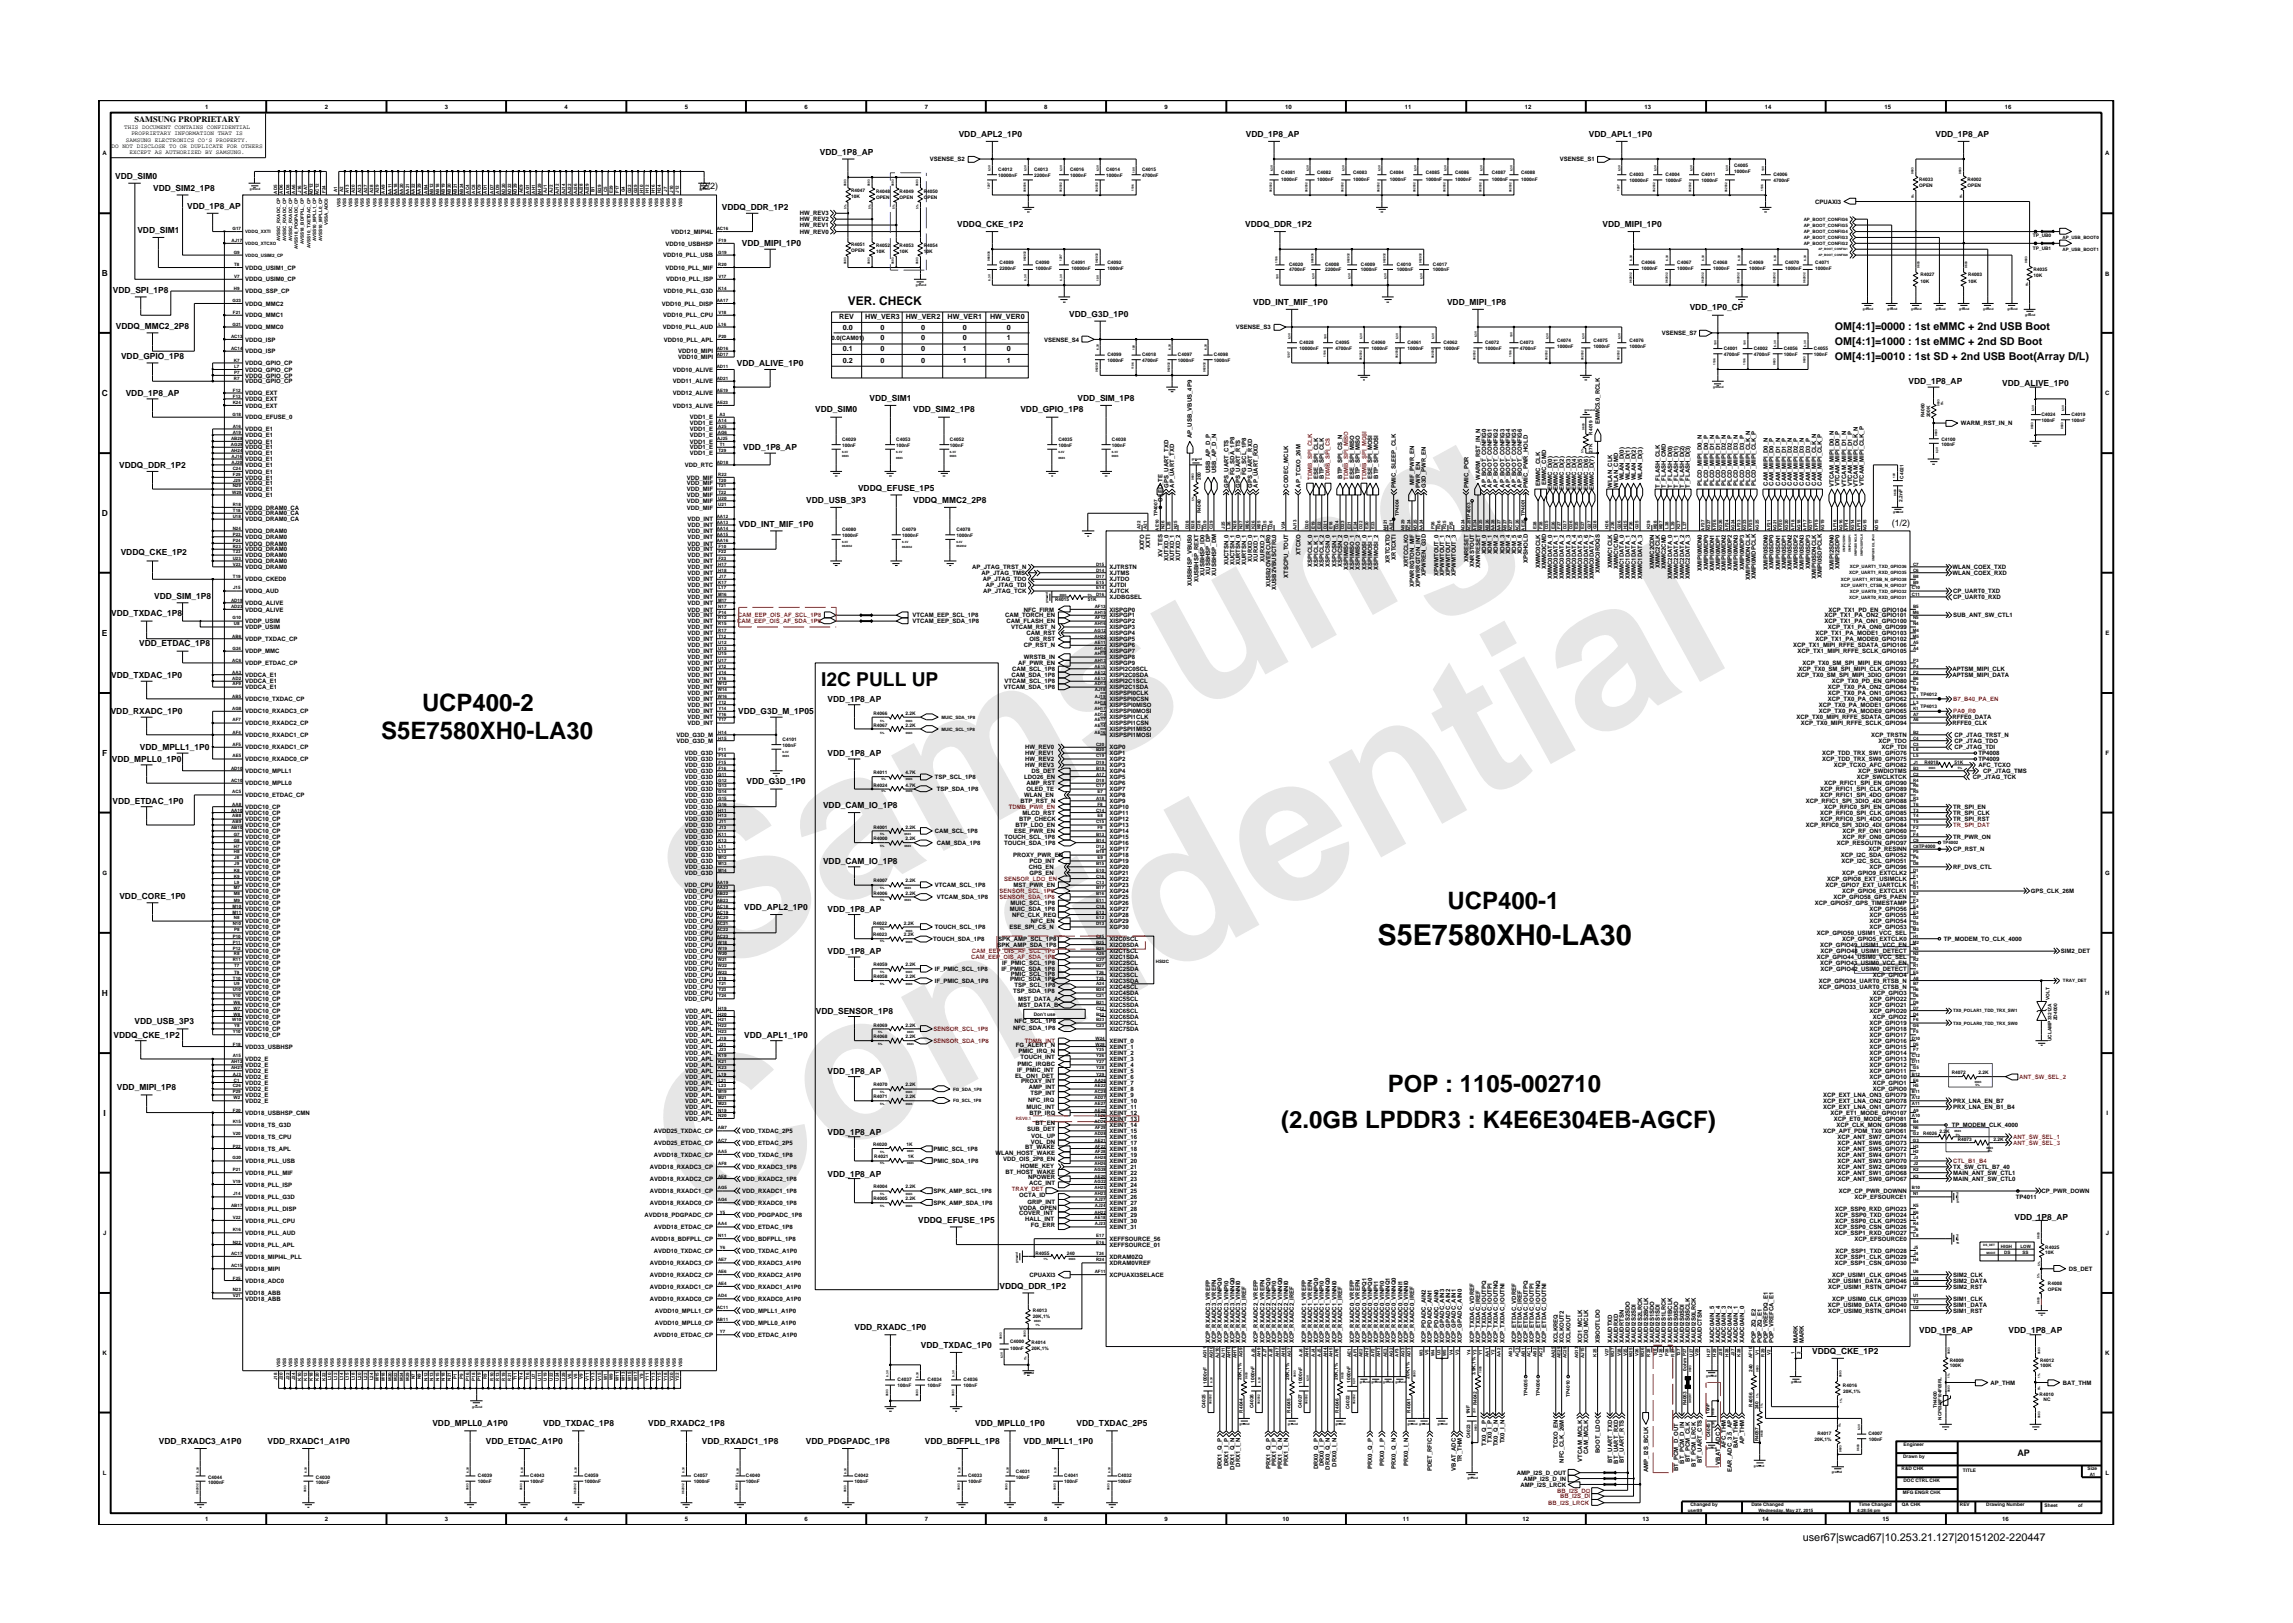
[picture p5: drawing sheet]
<svg xmlns="http://www.w3.org/2000/svg" width="297mm" height="210mm" viewBox="0 0 297 210" stroke-linecap="round" stroke-linejoin="round" font-family="sans-serif">
<defs><g id="words">
<g font-size="26.5" fill="#e6e6e6">
<text x="92.4" y="126.7" transform="rotate(-29 92.4 126.7)">Samsung</text>
<text x="91.1" y="159.4" transform="rotate(-29 91.1 159.4)">Confidential</text>
</g>
<text font-size="3.7" x="178.5" y="122.4">S5E7580XH0-LA30</text>
<g font-size="3.1">
<text x="49.4" y="95.7">S5E7580XH0-LA30</text>
<text x="54.7" y="92.1">UCP400-2</text>
<text x="187.5" y="117.7">UCP400-1</text>
<text x="179.8" y="141.4">POP : 1105-002710</text>
<text x="166" y="146.1">(2.0GB LPDDR3 : K4E6E304EB-AGCF)</text>
</g>
<text font-size="2.5" x="106.4" y="88.8">I2C PULL UP</text>
<text font-size="1.6" x="109.8" y="39.5">VER. CHECK</text>
<g font-size="1.4">
<text x="237.7" y="46.7">OM[4:1]=0010 : 1st SD + 2nd USB Boot(Array D/L)</text>
<text x="237.7" y="42.8">OM[4:1]=0000 : 1st eMMC + 2nd USB Boot</text>
<text x="237.7" y="44.7">OM[4:1]=1000 : 1st eMMC + 2nd SD Boot</text>
<text x="233.5" y="199.7">user67|swcad67|10.253.21.127|20151202-220447</text>
</g>
<g font-size="1.2">
<text x="90.6" y="24.5">(2/2)</text>
<text x="245.1" y="68.2">(1/2)</text>
<text x="261.3" y="188.7">AP</text>
</g>
<g font-size="1.1">
<text x="17.4" y="15.8">SAMSUNG PROPRIETARY</text>
<text x="124.2" y="17.7">VDD_APL2_1P0</text>
<text x="161.4" y="17.7">VDD_1P8_AP</text>
<text x="205.8" y="17.7">VDD_APL1_1P0</text>
<text x="250.7" y="17.7">VDD_1P8_AP</text>
<text x="14.9" y="23.2">VDD_SIM0</text>
<text x="106.2" y="20.1">VDD_1P8_AP</text>
<text x="19.8" y="24.7">VDD_SIM2_1P8</text>
<text x="24.2" y="27.1">VDD_1P8_AP</text>
<text x="93.5" y="27.3">VDDQ_DDR_1P2</text>
<text x="124" y="29.4">VDDQ_CKE_1P2</text>
<text x="161.3" y="29.4">VDDQ_DDR_1P2</text>
<text x="207.6" y="29.4">VDD_MIPI_1P0</text>
<text x="13.2" y="35.8">B</text>
<text x="17.8" y="30.1">VDD_SIM1</text>
<text x="96.1" y="31.9">VDD_MIPI_1P0</text>
<text x="14.6" y="37.9">VDD_SPI_1P8</text>
<text x="138.5" y="41.1">VDD_G3D_1P0</text>
<text x="162.3" y="39.5">VDD_INT_MIF_1P0</text>
<text x="187.5" y="39.5">VDD_MIPI_1P8</text>
<text x="218.9" y="40.2">VDD_1P0_CP</text>
<text x="15" y="42.6">VDDQ_MMC2_2P8</text>
<text x="15.7" y="46.5">VDD_GPIO_1P8</text>
<text x="95.4" y="47.4">VDD_ALIVE_1P0</text>
<text x="13.2" y="51.3">C</text>
<text x="16.3" y="51.3">VDD_1P8_AP</text>
<text x="105.6" y="53.4">VDD_SIM0</text>
<text x="112.6" y="51.9">VDD_SIM1</text>
<text x="118.3" y="53.4">VDD_SIM2_1P8</text>
<text x="132.2" y="53.4">VDD_GPIO_1P8</text>
<text x="139.6" y="51.9">VDD_SIM_1P8</text>
<text x="247.3" y="49.8">VDD_1P8_AP</text>
<text x="259.4" y="50">VDD_ALIVE_1P0</text>
<text x="96.3" y="58.3">VDD_1P8_AP</text>
<text x="15.4" y="60.6">VDDQ_DDR_1P2</text>
<text x="104.4" y="65.1">VDD_USB_3P3</text>
<text x="111.2" y="63.6">VDDQ_EFUSE_1P5</text>
<text x="118.3" y="65.1">VDDQ_MMC2_2P8</text>
<text x="13.2" y="66.9">D</text>
<text x="15.6" y="71.9">VDDQ_CKE_1P2</text>
<text x="95.7" y="68.2">VDD_INT_MIF_1P0</text>
<text x="20" y="77.6">VDD_SIM_1P8</text>
<text x="13.2" y="82.4">E</text>
<text x="14.4" y="79.8">VDD_TXDAC_1P8</text>
<text x="18" y="83.7">VDD_ETDAC_1P8</text>
<text x="14.4" y="87.8">VDD_TXDAC_1P0</text>
<text x="14.3" y="92.5">VDD_RXADC_1P0</text>
<text x="95.6" y="92.5">VDD_G3D_M_1P05</text>
<text x="107.2" y="90.9">VDD_1P8_AP</text>
<text x="13.2" y="98">F</text>
<text x="14.5" y="98.7">VDD_MPLL0_1P0</text>
<text x="18.1" y="97.2">VDD_MPLL1_1P0</text>
<text x="96.7" y="101.6">VDD_G3D_1P0</text>
<text x="107.2" y="98">VDD_1P8_AP</text>
<text x="14.6" y="104.1">VDD_ETDAC_1P0</text>
<text x="106.6" y="104.7">VDD_CAM_IO_1P8</text>
<text x="106.6" y="111.9">VDD_CAM_IO_1P8</text>
<text x="15.5" y="116.4">VDD_CORE_1P0</text>
<text x="96.4" y="117.9">VDD_APL2_1P0</text>
<text x="107.2" y="118.1">VDD_1P8_AP</text>
<text x="107.2" y="123.6">VDD_1P8_AP</text>
<text x="13.2" y="129">H</text>
<text x="105.7" y="131.3">VDD_SENSOR_1P8</text>
<text x="14.7" y="134.5">VDDQ_CKE_1P2</text>
<text x="17.4" y="132.7">VDD_USB_3P3</text>
<text x="96.4" y="134.5">VDD_APL1_1P0</text>
<text x="15.2" y="141.2">VDD_MIPI_1P8</text>
<text x="107.2" y="139.1">VDD_1P8_AP</text>
<text x="13.4" y="144.5">I</text>
<text x="107.2" y="147.1">VDD_1P8_AP</text>
<text x="107.2" y="152.5">VDD_1P8_AP</text>
<text x="118.9" y="158.5">VDDQ_EFUSE_1P5</text>
<text x="261" y="158">VDD_1P8_AP</text>
<text x="129.5" y="167">VDDQ_DDR_1P2</text>
<text x="110.7" y="172.3">VDD_RXADC_1P0</text>
<text x="248.6" y="172.7">VDD_1P8_AP</text>
<text x="260.2" y="172.7">VDD_1P8_AP</text>
<text x="119.3" y="174.7">VDD_TXDAC_1P0</text>
<text x="234.8" y="175.4">VDDQ_CKE_1P2</text>
<text x="56" y="184.7">VDD_MPLL0_A1P0</text>
<text x="70.4" y="184.7">VDD_TXDAC_1P8</text>
<text x="84" y="184.7">VDD_RXADC2_1P8</text>
<text x="126.3" y="184.7">VDD_MPLL0_1P0</text>
<text x="139.5" y="184.7">VDD_TXDAC_2P5</text>
<text x="20.6" y="187.1">VDD_RXADC3_A1P0</text>
<text x="34.6" y="187.1">VDD_RXADC1_A1P0</text>
<text x="62.9" y="187.1">VDD_ETDAC_A1P0</text>
<text x="90.9" y="187.1">VDD_RXADC1_1P8</text>
<text x="104.4" y="187.1">VDD_PDGPADC_1P8</text>
<text x="119.8" y="187.1">VDD_BDFPLL_1P8</text>
<text x="132.6" y="187.1">VDD_MPLL1_1P0</text>
</g>
<g font-size=".9">
<text x="108.7" y="41.3">REV</text>
<text x="112.1" y="41.3">HW_VER3</text>
<text x="117.3" y="41.3">HW_VER2</text>
<text x="122.7" y="41.3">HW_VER1</text>
<text x="128.2" y="41.3">HW_VER0</text>
<text x="109.2" y="42.7">0.0</text>
<text x="109.2" y="47">0.2</text>
<text x="109.2" y="45.4">0.1</text>
<text x="114.1" y="44.1">0</text>
<text x="114.1" y="45.4">0</text>
<text x="114.1" y="47">0</text>
<text x="114.1" y="42.7">0</text>
<text x="119.3" y="44.1">0</text>
<text x="119.3" y="42.7">0</text>
<text x="119.3" y="45.4">0</text>
<text x="119.3" y="47">0</text>
<text x="124.7" y="47">1</text>
<text x="124.7" y="45.4">1</text>
<text x="124.7" y="42.7">0</text>
<text x="124.7" y="44.1">0</text>
<text x="130.4" y="45.4">0</text>
<text x="130.4" y="47">1</text>
<text x="130.4" y="42.7">0</text>
<text x="130.4" y="44.1">1</text>
</g>
<g font-size=".8">
<text x="16.1" y="16.8">THIS DOCUMENT CONTAINS CONFIDENTIAL</text>
<text x="17" y="17.5">PROPRIETARY INFORMATION THAT IS</text>
<text x="26.6" y="14.1">1</text>
<text x="42.1" y="14.1">2</text>
<text x="57.6" y="14.1">3</text>
<text x="73.1" y="14.1">4</text>
<text x="88.7" y="14.1">5</text>
<text x="104.2" y="14.1">6</text>
<text x="119.8" y="14.1">7</text>
<text x="135.3" y="14.1">8</text>
<text x="150.9" y="14.1">9</text>
<text x="166.5" y="14.1">10</text>
<text x="182" y="14.1">11</text>
<text x="197.5" y="14.1">12</text>
<text x="213" y="14.1">13</text>
<text x="228.6" y="14.1">14</text>
<text x="244.1" y="14.1">15</text>
<text x="259.7" y="14.1">16</text>
<text x="13.3" y="20.1">A</text>
<text x="14.5" y="19.1">DO NOT DISCLOSE TO OR DUPLICATE FOR OTHERS</text>
<text x="16.3" y="18.4">SAMSUNG ELECTRONICS CO’S PROPERTY.</text>
<text x="16.8" y="19.9">EXCEPT AS AUTHORIZED BY SAMSUNG.</text>
<text x="120.5" y="20.9">VSENSE_S2</text>
<text x="202.1" y="20.9">VSENSE_S1</text>
<text x="272.7" y="20.1">A</text>
<text x="103.6" y="27.9">HW_REV3</text>
<text x="103.6" y="28.7">HW_REV2</text>
<text x="103.6" y="29.4">HW_REV1</text>
<text x="235.1" y="26.4">CPUAXI3</text>
<text x="31.8" y="34.9">VDDQ_USIM1_CP</text>
<text x="85.9" y="33.3">VDD10_PLL_USB</text>
<text x="86.2" y="34.9">VDD10_PLL_MIF</text>
<text x="86.2" y="31.8">VDD10_USBHSP</text>
<text x="87" y="30.3">VDD12_MIPI4L</text>
<text x="103.6" y="30.3">HW_REV0</text>
<text x="272.7" y="35.7">B</text>
<text x="31.8" y="36.5">VDDQ_USIM0_CP</text>
<text x="31.8" y="38">VDDQ_SSP_CP</text>
<text x="31.8" y="39.6">VDDQ_MMC2</text>
<text x="31.8" y="41.1">VDDQ_MMC1</text>
<text x="85.8" y="39.6">VDD10_PLL_DISP</text>
<text x="85.9" y="41.1">VDD10_PLL_CPU</text>
<text x="86" y="38">VDD10_PLL_G3D</text>
<text x="86.3" y="36.5">VDD10_PLL_ISP</text>
<text x="31.8" y="47.3">VDDQ_GPIO_CP</text>
<text x="31.8" y="42.6">VDDQ_MMC0</text>
<text x="31.8" y="45.8">VDDQ_ISP</text>
<text x="31.8" y="44.3">VDDQ_ISP</text>
<text x="85.9" y="42.6">VDD10_PLL_AUD</text>
<text x="86" y="44.3">VDD10_PLL_APL</text>
<text x="87.9" y="45.8">VDD10_MIPI</text>
<text x="87.9" y="46.5">VDD10_MIPI</text>
<text x="107.7" y="44">0.0(CAM01)</text>
<text x="135.3" y="44.3">VSENSE_S4</text>
<text x="160.1" y="42.6">VSENSE_S3</text>
<text x="215.3" y="43.4">VSENSE_S7</text>
<text x="31.8" y="49.7">VDDQ_GPIO_CP</text>
<text x="31.8" y="48.9">VDDQ_GPIO_CP</text>
<text x="31.8" y="48.1">VDDQ_GPIO_CP</text>
<text x="31.8" y="52.8">VDDQ_EXT</text>
<text x="31.8" y="51.2">VDDQ_EXT</text>
<text x="31.8" y="52">VDDQ_EXT</text>
<text x="87.2" y="51.2">VDD12_ALIVE</text>
<text x="87.2" y="52.8">VDD13_ALIVE</text>
<text x="87.2" y="49.7">VDD11_ALIVE</text>
<text x="87.2" y="48.1">VDD10_ALIVE</text>
<text x="272.7" y="51.2">C</text>
<text x="31.8" y="54.3">VDDQ_EFUSE_0</text>
<text x="31.8" y="59">VDDQ_E1</text>
<text x="31.8" y="59.7">VDDQ_E1</text>
<text x="31.8" y="58.2">VDDQ_E1</text>
<text x="31.8" y="57.5">VDDQ_E1</text>
<text x="31.8" y="55.9">VDDQ_E1</text>
<text x="31.8" y="56.6">VDDQ_E1</text>
<text x="89.4" y="59">VDD1_E</text>
<text x="89.4" y="58.2">VDD1_E</text>
<text x="89.4" y="57.5">VDD1_E</text>
<text x="89.4" y="56.6">VDD1_E</text>
<text x="89.4" y="54.3">VDD1_E</text>
<text x="89.4" y="55.1">VDD1_E</text>
<text x="89.4" y="55.9">VDD1_E</text>
<text x="154.4" y="56.8" transform="rotate(-90 154.4 56.8)">AP_USB_VBUS_4P9</text>
<text x="207.2" y="55" transform="rotate(-90 207.2 55)">EMMC5.0_RCLK</text>
<text x="254" y="55.1">WARM_RST_IN_N</text>
<text x="31.8" y="64.4">VDDQ_E1</text>
<text x="31.8" y="63.6">VDDQ_E1</text>
<text x="31.8" y="62.9">VDDQ_E1</text>
<text x="31.8" y="62.1">VDDQ_E1</text>
<text x="31.8" y="61.4">VDDQ_E1</text>
<text x="31.8" y="60.5">VDDQ_E1</text>
<text x="88.7" y="60.5">VDD_RTC</text>
<text x="89" y="65.2">VDD_MIF</text>
<text x="89" y="62.9">VDD_MIF</text>
<text x="89" y="63.6">VDD_MIF</text>
<text x="89" y="64.4">VDD_MIF</text>
<text x="89" y="62.1">VDD_MIF</text>
<text x="150.6" y="65" transform="rotate(-90 150.6 65)">OLED_TE</text>
<text x="151.4" y="63.2" transform="rotate(-90 151.4 63.2)">GPS_UART_TXD</text>
<text x="152.1" y="63.2" transform="rotate(-90 152.1 63.2)">AP_UART_TXD</text>
<text x="156.8" y="61.3" transform="rotate(-90 156.8 61.3)">USB_AP_D_P</text>
<text x="157.5" y="61.3" transform="rotate(-90 157.5 61.3)">USB_AP_D_N</text>
<text x="159.1" y="63.2" transform="rotate(-90 159.1 63.2)">GPS_UART_CTS</text>
<text x="159.9" y="61.6" transform="rotate(-90 159.9 61.6)">FG_SDA_1P8</text>
<text x="160.7" y="63.2" transform="rotate(-90 160.7 63.2)">GPS_UART_RTS</text>
<text x="161.4" y="61.6" transform="rotate(-90 161.4 61.6)">FG_SCL_1P8</text>
<text x="162.2" y="63.2" transform="rotate(-90 162.2 63.2)">GPS_UART_RXD</text>
<text x="163" y="63.2" transform="rotate(-90 163 63.2)">AP_UART_RXD</text>
<text x="166.9" y="63.2" transform="rotate(-90 166.9 63.2)">CODEC_MCLK</text>
<text x="168.5" y="63.2" transform="rotate(-90 168.5 63.2)">AP_TCXO_26M</text>
<text x="170.7" y="62" transform="rotate(-90 170.7 62)">ESE_SPI_CLK</text>
<text x="171.5" y="62" transform="rotate(-90 171.5 62)">BTP_SPI_CLK</text>
<text x="173.9" y="62" transform="rotate(-90 173.9 62)">BTP_SPI_CS_N</text>
<text x="175.4" y="62" transform="rotate(-90 175.4 62)">ESE_SPI_MISO</text>
<text x="176.2" y="62" transform="rotate(-90 176.2 62)">BTP_SPI_MISO</text>
<text x="177.8" y="62" transform="rotate(-90 177.8 62)">ESE_SPI_MOSI</text>
<text x="178.5" y="62" transform="rotate(-90 178.5 62)">BTP_SPI_MOSI</text>
<text x="180.8" y="63.2" transform="rotate(-90 180.8 63.2)">PMIC_SLEEP_CLK</text>
<text x="183.2" y="62.8" transform="rotate(-90 183.2 62.8)">MIF_PWR_EN</text>
<text x="184" y="63.2" transform="rotate(-90 184 63.2)">PWR_EN</text>
<text x="184.7" y="63.2" transform="rotate(-90 184.7 63.2)">G3D_PWR_EN</text>
<text x="190.2" y="63.2" transform="rotate(-90 190.2 63.2)">PMIC_POR</text>
<text x="191.7" y="62.2" transform="rotate(-90 191.7 62.2)">WARM_RST_IN_N</text>
<text x="192.5" y="63.2" transform="rotate(-90 192.5 63.2)">AP_BOOT_CONFIG0</text>
<text x="193.3" y="63.2" transform="rotate(-90 193.3 63.2)">AP_BOOT_CONFIG1</text>
<text x="194" y="63.2" transform="rotate(-90 194 63.2)">AP_BOOT_CONFIG2</text>
<text x="194.9" y="63.2" transform="rotate(-90 194.9 63.2)">AP_BOOT_CONFIG3</text>
<text x="195.6" y="63.2" transform="rotate(-90 195.6 63.2)">AP_BOOT_CONFIG4</text>
<text x="196.4" y="63.2" transform="rotate(-90 196.4 63.2)">AP_BOOT_CONFIG5</text>
<text x="197.2" y="63.2" transform="rotate(-90 197.2 63.2)">AP_BOOT_CONFIG6</text>
<text x="197.9" y="63.2" transform="rotate(-90 197.9 63.2)">PMIC_PWR_HOLD</text>
<text x="199.5" y="62.9" transform="rotate(-90 199.5 62.9)">EMMC_CLK</text>
<text x="200.3" y="62.9" transform="rotate(-90 200.3 62.9)">EMMC_CMD</text>
<text x="201.1" y="63.4" transform="rotate(-90 201.1 63.4)">EMMC_D(0)</text>
<text x="201.8" y="63.4" transform="rotate(-90 201.8 63.4)">EMMC_D(1)</text>
<text x="202.6" y="63.4" transform="rotate(-90 202.6 63.4)">EMMC_D(2)</text>
<text x="203.4" y="63.4" transform="rotate(-90 203.4 63.4)">EMMC_D(3)</text>
<text x="204.2" y="63.4" transform="rotate(-90 204.2 63.4)">EMMC_D(4)</text>
<text x="205" y="63.4" transform="rotate(-90 205 63.4)">EMMC_D(5)</text>
<text x="205.7" y="63.4" transform="rotate(-90 205.7 63.4)">EMMC_D(6)</text>
<text x="206.5" y="63.4" transform="rotate(-90 206.5 63.4)">EMMC_D(7)</text>
<text x="208.8" y="63.2" transform="rotate(-90 208.8 63.2)">WLAN_CLK</text>
<text x="209.6" y="63.2" transform="rotate(-90 209.6 63.2)">WLAN_CMD</text>
<text x="210.4" y="62.2" transform="rotate(-90 210.4 62.2)">WLAN_D(0)</text>
<text x="211.1" y="62.2" transform="rotate(-90 211.1 62.2)">WLAN_D(1)</text>
<text x="211.9" y="62.2" transform="rotate(-90 211.9 62.2)">WLAN_D(2)</text>
<text x="212.7" y="62.2" transform="rotate(-90 212.7 62.2)">WLAN_D(3)</text>
<text x="215" y="63.2" transform="rotate(-90 215 63.2)">T_FLASH_CLK</text>
<text x="215.8" y="63.2" transform="rotate(-90 215.8 63.2)">T_FLASH_CMD</text>
<text x="216.6" y="63.2" transform="rotate(-90 216.6 63.2)">T_FLASH_D(0)</text>
<text x="217.4" y="63.2" transform="rotate(-90 217.4 63.2)">T_FLASH_D(1)</text>
<text x="218.2" y="63.2" transform="rotate(-90 218.2 63.2)">T_FLASH_D(2)</text>
<text x="218.9" y="63.2" transform="rotate(-90 218.9 63.2)">T_FLASH_D(3)</text>
<text x="220.4" y="62.9" transform="rotate(-90 220.4 62.9)">PLCD_MIPI_D0_N</text>
<text x="221.3" y="62.9" transform="rotate(-90 221.3 62.9)">PLCD_MIPI_D0_P</text>
<text x="222.1" y="62.9" transform="rotate(-90 222.1 62.9)">PLCD_MIPI_D1_N</text>
<text x="222.8" y="62.9" transform="rotate(-90 222.8 62.9)">PLCD_MIPI_D1_P</text>
<text x="223.6" y="62.9" transform="rotate(-90 223.6 62.9)">PLCD_MIPI_D2_N</text>
<text x="224.3" y="62.9" transform="rotate(-90 224.3 62.9)">PLCD_MIPI_D2_P</text>
<text x="225.1" y="62.9" transform="rotate(-90 225.1 62.9)">PLCD_MIPI_D3_N</text>
<text x="225.9" y="62.9" transform="rotate(-90 225.9 62.9)">PLCD_MIPI_D3_P</text>
<text x="226.7" y="62.9" transform="rotate(-90 226.7 62.9)">PLCD_MIPI_CLK_N</text>
<text x="227.5" y="62.9" transform="rotate(-90 227.5 62.9)">PLCD_MIPI_CLK_P</text>
<text x="229" y="62.9" transform="rotate(-90 229 62.9)">CAM_MIPI_D0_N</text>
<text x="229.8" y="62.9" transform="rotate(-90 229.8 62.9)">CAM_MIPI_D0_P</text>
<text x="230.6" y="62.9" transform="rotate(-90 230.6 62.9)">CAM_MIPI_D1_N</text>
<text x="231.4" y="62.9" transform="rotate(-90 231.4 62.9)">CAM_MIPI_D1_P</text>
<text x="232.1" y="62.9" transform="rotate(-90 232.1 62.9)">CAM_MIPI_D2_N</text>
<text x="232.9" y="62.9" transform="rotate(-90 232.9 62.9)">CAM_MIPI_D2_P</text>
<text x="233.7" y="62.9" transform="rotate(-90 233.7 62.9)">CAM_MIPI_D3_N</text>
<text x="234.5" y="62.9" transform="rotate(-90 234.5 62.9)">CAM_MIPI_D3_P</text>
<text x="235.3" y="62.9" transform="rotate(-90 235.3 62.9)">CAM_MIPI_CLK_N</text>
<text x="236" y="62.9" transform="rotate(-90 236 62.9)">CAM_MIPI_CLK_P</text>
<text x="237.5" y="63" transform="rotate(-90 237.5 63)">VTCAM_MIPI_D0_N</text>
<text x="238.3" y="63" transform="rotate(-90 238.3 63)">VTCAM_MIPI_D0_P</text>
<text x="239.2" y="63" transform="rotate(-90 239.2 63)">VTCAM_MIPI_D1_N</text>
<text x="239.9" y="63" transform="rotate(-90 239.9 63)">VTCAM_MIPI_D1_P</text>
<text x="240.7" y="63" transform="rotate(-90 240.7 63)">VTCAM_MIPI_CLK_N</text>
<text x="241.4" y="63" transform="rotate(-90 241.4 63)">VTCAM_MIPI_CLK_P</text>
<text x="31.8" y="67.5">VDDQ_DRAM0_CA</text>
<text x="31.8" y="66.8">VDDQ_DRAM0_CA</text>
<text x="31.8" y="66">VDDQ_DRAM0_CA</text>
<text x="31.8" y="71.4">VDDQ_DRAM0</text>
<text x="31.8" y="69.8">VDDQ_DRAM0</text>
<text x="31.8" y="70.7">VDDQ_DRAM0</text>
<text x="31.8" y="69.1">VDDQ_DRAM0</text>
<text x="89" y="66">VDD_MIF</text>
<text x="89.1" y="71.4">VDD_INT</text>
<text x="89.1" y="69.1">VDD_INT</text>
<text x="89.1" y="69.8">VDD_INT</text>
<text x="89.1" y="70.7">VDD_INT</text>
<text x="89.1" y="67.5">VDD_INT</text>
<text x="89.1" y="68.3">VDD_INT</text>
<text x="148.2" y="71.3" transform="rotate(-90 148.2 71.3)">XXTO</text>
<text x="149" y="70.9" transform="rotate(-90 149 70.9)">XXTI</text>
<text x="168.5" y="71.9" transform="rotate(-90 168.5 71.9)">XTCXO</text>
<text x="192.5" y="71.8" transform="rotate(-90 192.5 71.8)">XOM_0</text>
<text x="193.3" y="71.8" transform="rotate(-90 193.3 71.8)">XOM_1</text>
<text x="194" y="71.8" transform="rotate(-90 194 71.8)">XOM_2</text>
<text x="194.9" y="71.8" transform="rotate(-90 194.9 71.8)">XOM_3</text>
<text x="195.6" y="71.8" transform="rotate(-90 195.6 71.8)">XOM_4</text>
<text x="196.4" y="71.8" transform="rotate(-90 196.4 71.8)">XOM_5</text>
<text x="197.2" y="71.8" transform="rotate(-90 197.2 71.8)">XOM_6</text>
<text x="31.8" y="73.7">VDDQ_DRAM0</text>
<text x="31.8" y="73">VDDQ_DRAM0</text>
<text x="31.8" y="75.3">VDDQ_CKED0</text>
<text x="31.8" y="72.2">VDDQ_DRAM0</text>
<text x="31.8" y="76.9">VDDQ_AUD</text>
<text x="89.1" y="77.6">VDD_INT</text>
<text x="89.1" y="76.9">VDD_INT</text>
<text x="89.1" y="76.1">VDD_INT</text>
<text x="89.1" y="75.3">VDD_INT</text>
<text x="89.1" y="73.7">VDD_INT</text>
<text x="89.1" y="74.5">VDD_INT</text>
<text x="89.1" y="72.2">VDD_INT</text>
<text x="89.1" y="73">VDD_INT</text>
<text x="125.9" y="73.7">AP_JTAG_TRST_N</text>
<text x="127.1" y="74.5">AP_JTAG_TMS</text>
<text x="127.3" y="75.3">AP_JTAG_TDO</text>
<text x="127.3" y="76.8">AP_JTAG_TCK</text>
<text x="127.7" y="76.1">AP_JTAG_TDI</text>
<text x="143.7" y="76.9">XJTCK</text>
<text x="143.7" y="76.1">XJTDI</text>
<text x="143.7" y="74.5">XJTMS</text>
<text x="143.7" y="73.7">XJTRSTN</text>
<text x="143.7" y="77.6">XJDBGSEL</text>
<text x="143.7" y="75.3">XJTDO</text>
<text x="150.6" y="72.2" transform="rotate(-90 150.6 72.2)">XV_TES</text>
<text x="151.4" y="72.7" transform="rotate(-90 151.4 72.7)">XUTXD_0</text>
<text x="152.1" y="72.7" transform="rotate(-90 152.1 72.7)">XUTXD_1</text>
<text x="152.9" y="72.7" transform="rotate(-90 152.9 72.7)">XUTXD_2</text>
<text x="154.4" y="76" transform="rotate(-90 154.4 76)">XUSBHSP_VBUS0</text>
<text x="155.3" y="75.5" transform="rotate(-90 155.3 75.5)">XUSBHSP_REXT</text>
<text x="156" y="74.6" transform="rotate(-90 156 74.6)">XUSBHSP_ID0</text>
<text x="156.8" y="74.5" transform="rotate(-90 156.8 74.5)">XUSBHSP_DP</text>
<text x="157.5" y="74.6" transform="rotate(-90 157.5 74.6)">XUSBHSP_DM</text>
<text x="159.1" y="73.3" transform="rotate(-90 159.1 73.3)">XUCTSN_0</text>
<text x="159.9" y="73.3" transform="rotate(-90 159.9 73.3)">XUCTSN_1</text>
<text x="160.7" y="73.3" transform="rotate(-90 160.7 73.3)">XURTSN_0</text>
<text x="161.4" y="73.3" transform="rotate(-90 161.4 73.3)">XURTSN_1</text>
<text x="162.2" y="72.8" transform="rotate(-90 162.2 72.8)">XURXD_0</text>
<text x="163" y="72.8" transform="rotate(-90 163 72.8)">XURXD_1</text>
<text x="163.8" y="72.8" transform="rotate(-90 163.8 72.8)">XURXD_2</text>
<text x="164.6" y="76.1" transform="rotate(-90 164.6 76.1)">XUSB2OVERCUR0</text>
<text x="165.3" y="76.5" transform="rotate(-90 165.3 76.5)">XUSB2VBUSCTRL0</text>
<text x="166.9" y="74.9" transform="rotate(-90 166.9 74.9)">XTSCPU_TOUT</text>
<text x="170" y="73.4" transform="rotate(-90 170 73.4)">XSPICLK_0</text>
<text x="170.7" y="73.4" transform="rotate(-90 170.7 73.4)">XSPICLK_1</text>
<text x="171.5" y="73.4" transform="rotate(-90 171.5 73.4)">XSPICLK_2</text>
<text x="172.3" y="73.5" transform="rotate(-90 172.3 73.5)">XSPICSN_0</text>
<text x="173.1" y="73.5" transform="rotate(-90 173.1 73.5)">XSPICSN_1</text>
<text x="173.9" y="73.5" transform="rotate(-90 173.9 73.5)">XSPICSN_2</text>
<text x="174.6" y="73.8" transform="rotate(-90 174.6 73.8)">XSPIMISO_0</text>
<text x="175.4" y="73.8" transform="rotate(-90 175.4 73.8)">XSPIMISO_1</text>
<text x="176.2" y="73.8" transform="rotate(-90 176.2 73.8)">XSPIMISO_2</text>
<text x="177" y="73.8" transform="rotate(-90 177 73.8)">XSPIMOSI_0</text>
<text x="177.8" y="73.8" transform="rotate(-90 177.8 73.8)">XSPIMOSI_1</text>
<text x="178.5" y="73.8" transform="rotate(-90 178.5 73.8)">XSPIMOSI_2</text>
<text x="180.1" y="72.9" transform="rotate(-90 180.1 72.9)">XRTCXTO</text>
<text x="180.8" y="72.5" transform="rotate(-90 180.8 72.5)">XRTCXTI</text>
<text x="182.4" y="73.5" transform="rotate(-90 182.4 73.5)">XRTCCLKO</text>
<text x="183.2" y="76.1" transform="rotate(-90 183.2 76.1)">XPWRRGTON_MIF</text>
<text x="184" y="76" transform="rotate(-90 184 76)">XPWRRGTON_INT</text>
<text x="184.7" y="74.6" transform="rotate(-90 184.7 74.6)">XPWREN_G3D</text>
<text x="186.3" y="74.6" transform="rotate(-90 186.3 74.6)">XPWMTOUT_0</text>
<text x="187.1" y="74.6" transform="rotate(-90 187.1 74.6)">XPWMTOUT_1</text>
<text x="187.8" y="74.6" transform="rotate(-90 187.8 74.6)">XPWMTOUT_2</text>
<text x="188.6" y="74.6" transform="rotate(-90 188.6 74.6)">XPWMTOUT_3</text>
<text x="190.2" y="72.9" transform="rotate(-90 190.2 72.9)">XNRESET</text>
<text x="191" y="73.5" transform="rotate(-90 191 73.5)">XNRSTOUT</text>
<text x="191.7" y="73.6" transform="rotate(-90 191.7 73.6)">XNWRESET</text>
<text x="197.9" y="73" transform="rotate(-90 197.9 73)">XPSHOLD</text>
<text x="199.5" y="73.6" transform="rotate(-90 199.5 73.6)">XMMC0CLK</text>
<text x="200.3" y="73.8" transform="rotate(-90 200.3 73.8)">XMMC0CMD</text>
<text x="201.1" y="75" transform="rotate(-90 201.1 75)">XMMC0DATA_0</text>
<text x="201.8" y="75" transform="rotate(-90 201.8 75)">XMMC0DATA_1</text>
<text x="202.6" y="75" transform="rotate(-90 202.6 75)">XMMC0DATA_2</text>
<text x="203.4" y="75" transform="rotate(-90 203.4 75)">XMMC0DATA_3</text>
<text x="204.2" y="75" transform="rotate(-90 204.2 75)">XMMC0DATA_4</text>
<text x="205" y="75" transform="rotate(-90 205 75)">XMMC0DATA_5</text>
<text x="205.7" y="75" transform="rotate(-90 205.7 75)">XMMC0DATA_6</text>
<text x="206.5" y="75" transform="rotate(-90 206.5 75)">XMMC0DATA_7</text>
<text x="207.2" y="74.2" transform="rotate(-90 207.2 74.2)">XMMC0RDQS</text>
<text x="208.8" y="73.6" transform="rotate(-90 208.8 73.6)">XMMC1CLK</text>
<text x="209.6" y="73.8" transform="rotate(-90 209.6 73.8)">XMMC1CMD</text>
<text x="210.4" y="75" transform="rotate(-90 210.4 75)">XMMC1DATA_0</text>
<text x="211.1" y="75" transform="rotate(-90 211.1 75)">XMMC1DATA_1</text>
<text x="211.9" y="75" transform="rotate(-90 211.9 75)">XMMC1DATA_2</text>
<text x="212.7" y="75" transform="rotate(-90 212.7 75)">XMMC1DATA_3</text>
<text x="214.3" y="73.7" transform="rotate(-90 214.3 73.7)">XMMC2CDN</text>
<text x="215" y="73.6" transform="rotate(-90 215 73.6)">XMMC2CLK</text>
<text x="215.8" y="73.8" transform="rotate(-90 215.8 73.8)">XMMC2CMD</text>
<text x="216.6" y="75" transform="rotate(-90 216.6 75)">XMMC2DATA_0</text>
<text x="217.4" y="75" transform="rotate(-90 217.4 75)">XMMC2DATA_1</text>
<text x="218.2" y="75" transform="rotate(-90 218.2 75)">XMMC2DATA_2</text>
<text x="218.9" y="75" transform="rotate(-90 218.9 75)">XMMC2DATA_3</text>
<text x="220.4" y="73.9" transform="rotate(-90 220.4 73.9)">XMIPI0MDN0</text>
<text x="221.3" y="73.9" transform="rotate(-90 221.3 73.9)">XMIPI0MDP0</text>
<text x="222.1" y="73.9" transform="rotate(-90 222.1 73.9)">XMIPI0MDN1</text>
<text x="222.8" y="73.9" transform="rotate(-90 222.8 73.9)">XMIPI0MDP1</text>
<text x="223.6" y="73.9" transform="rotate(-90 223.6 73.9)">XMIPI0MDN2</text>
<text x="224.3" y="73.9" transform="rotate(-90 224.3 73.9)">XMIPI0MDP2</text>
<text x="225.1" y="73.9" transform="rotate(-90 225.1 73.9)">XMIPI0MDN3</text>
<text x="225.9" y="73.9" transform="rotate(-90 225.9 73.9)">XMIPI0MDP3</text>
<text x="226.7" y="75.1" transform="rotate(-90 226.7 75.1)">XMIPI0MDNCLK</text>
<text x="227.5" y="75.1" transform="rotate(-90 227.5 75.1)">XMIPI0MDPCLK</text>
<text x="229" y="73.8" transform="rotate(-90 229 73.8)">XMIPI0SDN0</text>
<text x="229.8" y="73.8" transform="rotate(-90 229.8 73.8)">XMIPI0SDP0</text>
<text x="230.6" y="73.8" transform="rotate(-90 230.6 73.8)">XMIPI0SDN1</text>
<text x="231.4" y="73.8" transform="rotate(-90 231.4 73.8)">XMIPI0SDP1</text>
<text x="232.1" y="73.8" transform="rotate(-90 232.1 73.8)">XMIPI0SDN2</text>
<text x="232.9" y="73.8" transform="rotate(-90 232.9 73.8)">XMIPI0SDP2</text>
<text x="233.7" y="73.8" transform="rotate(-90 233.7 73.8)">XMIPI0SDN3</text>
<text x="234.5" y="73.8" transform="rotate(-90 234.5 73.8)">XMIPI0SDP3</text>
<text x="235.3" y="75" transform="rotate(-90 235.3 75)">XMIPI0SDNCLK</text>
<text x="236" y="74.9" transform="rotate(-90 236 74.9)">XMIPI0SDPCLK</text>
<text x="237.5" y="73.8" transform="rotate(-90 237.5 73.8)">XMIPI2SDN0</text>
<text x="238.3" y="73.8" transform="rotate(-90 238.3 73.8)">XMIPI2SDP0</text>
<text x="252.9" y="74.5">WLAN_COEX_RXD</text>
<text x="252.9" y="73.7">WLAN_COEX_TXD</text>
<text x="253" y="76.9">CP_UART0_TXD</text>
<text x="253" y="77.6">CP_UART0_RXD</text>
<text x="31.8" y="81.5">VDDP_USIM</text>
<text x="31.8" y="80.7">VDDP_USIM</text>
<text x="31.8" y="79.2">VDDQ_ALIVE</text>
<text x="31.8" y="78.4">VDDQ_ALIVE</text>
<text x="31.8" y="83">VDDP_TXDAC_CP</text>
<text x="89.1" y="83.9">VDD_INT</text>
<text x="89.1" y="83">VDD_INT</text>
<text x="89.1" y="80.7">VDD_INT</text>
<text x="89.1" y="81.5">VDD_INT</text>
<text x="89.1" y="82.3">VDD_INT</text>
<text x="89.1" y="80">VDD_INT</text>
<text x="89.1" y="79.2">VDD_INT</text>
<text x="89.1" y="78.4">VDD_INT</text>
<text x="118.2" y="80.7">VTCAM_EEP_SDA_1P8</text>
<text x="118.2" y="80">VTCAM_EEP_SCL_1P8</text>
<text x="130.2" y="80">CAM_TORCH_EN</text>
<text x="130.4" y="80.7">CAM_FLASH_EN</text>
<text x="131" y="81.5">VTCAM_RST_N</text>
<text x="132.6" y="79.2">NFC_FIRM</text>
<text x="132.6" y="83.9">CP_RST_N</text>
<text x="133" y="82.3">CAM_RST</text>
<text x="133.4" y="83">OIS_RST</text>
<text x="143.7" y="81.5">XISPGP3</text>
<text x="143.7" y="83">XISPGP5</text>
<text x="143.7" y="80">XISPGP1</text>
<text x="143.7" y="82.3">XISPGP4</text>
<text x="143.7" y="79.2">XISPGP0</text>
<text x="143.7" y="80.7">XISPGP2</text>
<text x="143.7" y="83.9">XISPGP6</text>
<text x="232.3" y="83.9">XCP_TX1_MIPI_RFFE_SDATA_GPIO106</text>
<text x="235.2" y="82.3">XCP_TX1_PA_MODE1_GPIO103</text>
<text x="235.2" y="83">XCP_TX1_PA_MODE0_GPIO102</text>
<text x="236.3" y="80.7">XCP_TX1_PA_ON1_GPIO100</text>
<text x="236.3" y="80">XCP_TX1_PA_ON2_GPIO101</text>
<text x="236.8" y="81.5">XCP_TX1_PA_ON0_GPIO99</text>
<text x="236.9" y="79.2">XCP_TX1_PD_EN_GPIO104</text>
<text x="253" y="80">SUB_ANT_SW_CTL1</text>
<text x="272.7" y="82.3">E</text>
<text x="31.8" y="84.6">VDDP_MMC</text>
<text x="31.8" y="89.3">VDDCA_E1</text>
<text x="31.8" y="88.5">VDDCA_E1</text>
<text x="31.8" y="86.2">VDDP_ETDAC_CP</text>
<text x="31.8" y="87.7">VDDCA_E1</text>
<text x="89.1" y="89.3">VDD_INT</text>
<text x="89.1" y="88.5">VDD_INT</text>
<text x="89.1" y="86.9">VDD_INT</text>
<text x="89.1" y="87.7">VDD_INT</text>
<text x="89.1" y="84.6">VDD_INT</text>
<text x="89.1" y="85.4">VDD_INT</text>
<text x="89.1" y="86.2">VDD_INT</text>
<text x="130" y="89.3">VTCAM_SDA_1P8</text>
<text x="130.1" y="88.5">VTCAM_SCL_1P8</text>
<text x="131" y="87.7">CAM_SDA_1P8</text>
<text x="131.1" y="86.9">CAM_SCL_1P8</text>
<text x="131.9" y="86.2">AF_PWR_EN</text>
<text x="132.6" y="85.4">WRSTB_IN</text>
<text x="143.7" y="85.4">XISPGP8</text>
<text x="143.7" y="86.2">XISPGP9</text>
<text x="143.7" y="84.6">XISPGP7</text>
<text x="143.7" y="87.7">XISPI2C0SDA</text>
<text x="143.7" y="88.5">XISPI2C1SCL</text>
<text x="143.7" y="86.9">XISPI2C0SCL</text>
<text x="143.7" y="89.3">XISPI2C1SDA</text>
<text x="232.8" y="87.7">XCP_TX0_SM_SPI_MIPI_3DIO_GPIO91</text>
<text x="232.8" y="84.6">XCP_TX1_MIPI_RFFE_SCLK_GPIO105</text>
<text x="233" y="86.9">XCP_TX0_SM_SPI_MIPI_CLK_GPIO92</text>
<text x="233.5" y="86.2">XCP_TX0_SM_SPI_MIPI_EN_GPIO93</text>
<text x="236.8" y="89.3">XCP_TX0_PA_ON2_GPIO64</text>
<text x="237.3" y="88.5">XCP_TX0_PD_EN_GPIO80</text>
<text x="252.9" y="87.7">APTSM_MIPI_DATA</text>
<text x="252.9" y="86.9">APTSM_MIPI_CLK</text>
<text x="31.8" y="92.4">VDDC10_RXADC3_CP</text>
<text x="31.8" y="95.5">VDDC10_RXADC1_CP</text>
<text x="31.8" y="94">VDDC10_RXADC2_CP</text>
<text x="31.8" y="90.8">VDDC10_TXDAC_CP</text>
<text x="87.7" y="95.5">VDD_G3D_M</text>
<text x="89.1" y="94">VDD_INT</text>
<text x="89.1" y="91.6">VDD_INT</text>
<text x="89.1" y="92.4">VDD_INT</text>
<text x="89.1" y="93.2">VDD_INT</text>
<text x="89.1" y="90.1">VDD_INT</text>
<text x="89.1" y="90.8">VDD_INT</text>
<text x="143.7" y="90.8">XISPSPI0CSN</text>
<text x="143.7" y="90.1">XISPSPI0CLK</text>
<text x="143.7" y="92.4">XISPSPI0MOSI</text>
<text x="143.7" y="91.6">XISPSPI0MISO</text>
<text x="143.7" y="94.7">XISPSPI1MISO</text>
<text x="143.7" y="95.5">XISPSPI1MOSI</text>
<text x="143.7" y="94">XISPSPI1CSN</text>
<text x="143.7" y="93.2">XISPSPI1CLK</text>
<text x="232.7" y="93.2">XCP_TX0_MIPI_RFFE_SDATA_GPIO95</text>
<text x="233.3" y="94">XCP_TX0_MIPI_RFFE_SCLK_GPIO94</text>
<text x="235.6" y="91.6">XCP_TX0_PA_MODE1_GPIO66</text>
<text x="235.6" y="92.4">XCP_TX0_PA_MODE0_GPIO65</text>
<text x="236.8" y="90.1">XCP_TX0_PA_ON1_GPIO63</text>
<text x="236.8" y="90.8">XCP_TX0_PA_ON0_GPIO62</text>
<text x="242.4" y="95.5">XCP_TRSTN</text>
<text x="252.9" y="94">RFFE0_CLK</text>
<text x="252.9" y="93.2">RFFE0_DATA</text>
<text x="253.2" y="95.5">CP_JTAG_TRST_N</text>
<text x="31.8" y="97.1">VDDC10_RXADC1_CP</text>
<text x="31.8" y="98.6">VDDC10_RXADC0_CP</text>
<text x="31.8" y="100.1">VDDC10_MPLL1</text>
<text x="31.8" y="101.7">VDDC10_MPLL0</text>
<text x="87.7" y="96.2">VDD_G3D_M</text>
<text x="88.7" y="100.9">VDD_G3D</text>
<text x="88.7" y="101.7">VDD_G3D</text>
<text x="88.7" y="97.8">VDD_G3D</text>
<text x="88.7" y="98.6">VDD_G3D</text>
<text x="88.7" y="99.4">VDD_G3D</text>
<text x="88.7" y="100.1">VDD_G3D</text>
<text x="121.1" y="100.9">TSP_SCL_1P8</text>
<text x="132.7" y="100.9">LDO26_EN</text>
<text x="132.8" y="99.4">HW_REV3</text>
<text x="132.8" y="97.1">HW_REV0</text>
<text x="132.8" y="98.6">HW_REV2</text>
<text x="132.8" y="97.8">HW_REV1</text>
<text x="133" y="101.7">AMP_RST</text>
<text x="133.6" y="100.1">DS_DET</text>
<text x="143.7" y="101.7">XGP6</text>
<text x="143.7" y="99.4">XGP3</text>
<text x="143.7" y="97.1">XGP0</text>
<text x="143.7" y="98.6">XGP2</text>
<text x="143.7" y="100.1">XGP4</text>
<text x="143.7" y="97.8">XGP1</text>
<text x="143.7" y="100.9">XGP5</text>
<text x="236" y="98.6">XCP_TDD_TRX_SW0_GPIO75</text>
<text x="236" y="97.8">XCP_TDD_TRX_SW1_GPIO76</text>
<text x="236.3" y="101.7">XCP_RFIC1_SPI_EN_GPIO90</text>
<text x="237.5" y="99.4">XCP_TCXO_AFC_GPIO82</text>
<text x="240.5" y="100.9">XCP_SWCLKTCK</text>
<text x="240.7" y="100.1">XCP_SWDIOTMS</text>
<text x="243.3" y="96.2">XCP_TDO</text>
<text x="243.7" y="97.1">XCP_TDI</text>
<text x="253.2" y="97.1">CP_JTAG_TDI</text>
<text x="253.2" y="96.2">CP_JTAG_TDO</text>
<text x="255.6" y="100.9">CP_JTAG_TCK</text>
<text x="256.3" y="98.6">TP4009</text>
<text x="256.3" y="97.8">TP4008</text>
<text x="256.3" y="99.4">AFC_TCXO</text>
<text x="256.9" y="100.1">CP_JTAG_TMS</text>
<text x="272.8" y="97.8">F</text>
<text x="31.8" y="103.3">VDDC10_ETDAC_CP</text>
<text x="31.8" y="106.4">VDDC10_CP</text>
<text x="31.8" y="107.2">VDDC10_CP</text>
<text x="31.8" y="104.8">VDDC10_CP</text>
<text x="31.8" y="107.9">VDDC10_CP</text>
<text x="31.8" y="105.6">VDDC10_CP</text>
<text x="88.7" y="107.2">VDD_G3D</text>
<text x="88.7" y="107.9">VDD_G3D</text>
<text x="88.7" y="106.4">VDD_G3D</text>
<text x="88.7" y="105.6">VDD_G3D</text>
<text x="88.7" y="102.5">VDD_G3D</text>
<text x="88.7" y="103.3">VDD_G3D</text>
<text x="88.7" y="104">VDD_G3D</text>
<text x="88.7" y="104.8">VDD_G3D</text>
<text x="121.1" y="107.9">CAM_SCL_1P8</text>
<text x="121.4" y="102.5">TSP_SDA_1P8</text>
<text x="131.4" y="107.9">ESE_PWR_EN</text>
<text x="131.5" y="107.2">BTP_LDO_EN</text>
<text x="132" y="106.4">BTP_CHECK</text>
<text x="132.2" y="104">BTP_RST_N</text>
<text x="132.4" y="105.6">MLCD_RST</text>
<text x="132.7" y="103.3">WLAN_EN</text>
<text x="133" y="102.5">OLED_TE</text>
<text x="143.7" y="104.8">XGP10</text>
<text x="143.7" y="107.9">XGP14</text>
<text x="143.7" y="103.3">XGP8</text>
<text x="143.7" y="106.4">XGP12</text>
<text x="143.7" y="105.6">XGP11</text>
<text x="143.7" y="107.2">XGP13</text>
<text x="143.7" y="102.5">XGP7</text>
<text x="143.7" y="104">XGP9</text>
<text x="233.9" y="107.2">XCP_RFIC0_SPI_3DIO_4DI_GPIO84</text>
<text x="233.9" y="104">XCP_RFIC1_SPI_3DIO_4DI_GPIO88</text>
<text x="235.8" y="106.4">XCP_RFIC0_SPI_4DO_GPIO83</text>
<text x="235.8" y="103.3">XCP_RFIC1_SPI_4DO_GPIO87</text>
<text x="235.8" y="105.6">XCP_RFIC0_SPI_CLK_GPIO85</text>
<text x="235.8" y="102.5">XCP_RFIC1_SPI_CLK_GPIO89</text>
<text x="236.3" y="104.8">XCP_RFIC0_SPI_EN_GPIO86</text>
<text x="238.7" y="107.9">XCP_RF_ON1_GPIO60</text>
<text x="253" y="106.4">TR_SPI_RST</text>
<text x="253" y="105.6">TR_SPI_CLK</text>
<text x="253" y="104.8">TR_SPI_EN</text>
<text x="13.3" y="113.3">G</text>
<text x="31.8" y="113.3">VDDC10_CP</text>
<text x="31.8" y="111.8">VDDC10_CP</text>
<text x="31.8" y="112.6">VDDC10_CP</text>
<text x="31.8" y="110.3">VDDC10_CP</text>
<text x="31.8" y="111.1">VDDC10_CP</text>
<text x="31.8" y="108.7">VDDC10_CP</text>
<text x="31.8" y="109.4">VDDC10_CP</text>
<text x="88.7" y="112.6">VDD_G3D</text>
<text x="88.7" y="113.3">VDD_G3D</text>
<text x="88.7" y="111.8">VDD_G3D</text>
<text x="88.7" y="110.3">VDD_G3D</text>
<text x="88.7" y="111.1">VDD_G3D</text>
<text x="88.7" y="108.7">VDD_G3D</text>
<text x="88.7" y="109.4">VDD_G3D</text>
<text x="121.4" y="109.4">CAM_SDA_1P8</text>
<text x="130.1" y="109.4">TOUCH_SDA_1P8</text>
<text x="130.1" y="108.7">TOUCH_SCL_1P8</text>
<text x="131.3" y="111.1">PROXY_PWR_EN</text>
<text x="133.3" y="112.6">CHG_EN</text>
<text x="133.4" y="113.3">GPS_EN</text>
<text x="133.4" y="111.8">PCD_INT</text>
<text x="143.7" y="111.8">XGP19</text>
<text x="143.7" y="113.3">XGP21</text>
<text x="143.7" y="110.3">XGP17</text>
<text x="143.7" y="112.6">XGP20</text>
<text x="143.7" y="111.1">XGP18</text>
<text x="143.7" y="108.7">XGP15</text>
<text x="143.7" y="109.4">XGP16</text>
<text x="237.9" y="109.4">XCP_RESOUTN_GPIO97</text>
<text x="238.5" y="111.1">XCP_I2C_SDA_GPIO52</text>
<text x="238.5" y="111.8">XCP_I2C_SCL_GPIO51</text>
<text x="238.6" y="113.3">XCP_GPIO9_EXTCLK2</text>
<text x="238.7" y="108.7">XCP_RF_ON0_GPIO59</text>
<text x="242" y="110.3">XCP_RESINN</text>
<text x="242.2" y="112.6">XCP_GPIO96</text>
<text x="253" y="108.7">TR_PWR_ON</text>
<text x="253" y="110.3">CP_RST_N</text>
<text x="253" y="112.6">RF_DVS_CTL</text>
<text x="272.7" y="113.3">G</text>
<text x="31.8" y="119.6">VDDC10_CP</text>
<text x="31.8" y="115.7">VDDC10_CP</text>
<text x="31.8" y="116.5">VDDC10_CP</text>
<text x="31.8" y="117.2">VDDC10_CP</text>
<text x="31.8" y="115">VDDC10_CP</text>
<text x="31.8" y="118">VDDC10_CP</text>
<text x="31.8" y="118.8">VDDC10_CP</text>
<text x="31.8" y="114.1">VDDC10_CP</text>
<text x="88.7" y="118">VDD_CPU</text>
<text x="88.7" y="118.8">VDD_CPU</text>
<text x="88.7" y="119.6">VDD_CPU</text>
<text x="88.7" y="116.5">VDD_CPU</text>
<text x="88.7" y="117.2">VDD_CPU</text>
<text x="88.7" y="115.7">VDD_CPU</text>
<text x="88.7" y="115">VDD_CPU</text>
<text x="121.1" y="115">VTCAM_SCL_1P8</text>
<text x="121.4" y="116.5">VTCAM_SDA_1P8</text>
<text x="130.8" y="118">MUIC_SDA_1P8</text>
<text x="130.9" y="117.2">MUIC_SCL_1P8</text>
<text x="131.1" y="118.8">NFC_CLK_REQ</text>
<text x="131.3" y="115">MST_PWR_EN</text>
<text x="133.5" y="119.6">NFC_EN</text>
<text x="143.7" y="118.8">XGP28</text>
<text x="143.7" y="117.2">XGP26</text>
<text x="143.7" y="119.6">XGP29</text>
<text x="143.7" y="115">XGP23</text>
<text x="143.7" y="114.1">XGP22</text>
<text x="143.7" y="118">XGP27</text>
<text x="143.7" y="116.5">XGP25</text>
<text x="143.7" y="115.7">XGP24</text>
<text x="235.1" y="117.2">XCP_GPIO57_GPS_TIMESTAMP</text>
<text x="236.5" y="115">XCP_GPIO7_EXT_UARTCLK</text>
<text x="236.7" y="114.1">XCP_GPIO8_EXT_USIMCLK</text>
<text x="237.5" y="116.5">XCP_GPIO58_GPS_PAEN</text>
<text x="238.6" y="115.7">XCP_GPIO6_EXTCLK1</text>
<text x="242.2" y="118.8">XCP_GPIO55</text>
<text x="242.2" y="118">XCP_GPIO56</text>
<text x="242.2" y="119.6">XCP_GPIO54</text>
<text x="263.1" y="115.7">GPS_CLK_26M</text>
<text x="31.8" y="125.8">VDDC10_CP</text>
<text x="31.8" y="124.3">VDDC10_CP</text>
<text x="31.8" y="121.1">VDDC10_CP</text>
<text x="31.8" y="125">VDDC10_CP</text>
<text x="31.8" y="121.9">VDDC10_CP</text>
<text x="31.8" y="122.7">VDDC10_CP</text>
<text x="31.8" y="123.5">VDDC10_CP</text>
<text x="31.8" y="120.4">VDDC10_CP</text>
<text x="88.7" y="124.3">VDD_CPU</text>
<text x="88.7" y="125">VDD_CPU</text>
<text x="88.7" y="125.8">VDD_CPU</text>
<text x="88.7" y="122.7">VDD_CPU</text>
<text x="88.7" y="123.5">VDD_CPU</text>
<text x="88.7" y="121.1">VDD_CPU</text>
<text x="88.7" y="121.9">VDD_CPU</text>
<text x="88.7" y="120.4">VDD_CPU</text>
<text x="120.9" y="121.9">TOUCH_SDA_1P8</text>
<text x="121.1" y="120.4">TOUCH_SCL_1P8</text>
<text x="121.1" y="125.8">IF_PMIC_SCL_1P8</text>
<text x="129.2" y="122.7">SPK_AMP_SDA_1P8</text>
<text x="129.3" y="121.9">SPK_AMP_SCL_1P8</text>
<text x="129.7" y="125.8">IF_PMIC_SDA_1P8</text>
<text x="129.8" y="125">IF_PMIC_SCL_1P8</text>
<text x="130.8" y="120.4">ESE_SPI_CS_N</text>
<text x="143.7" y="120.4">XGP30</text>
<text x="143.7" y="121.9">XI2C0SCL</text>
<text x="143.7" y="125">XI2C2SCL</text>
<text x="143.7" y="122.7">XI2C0SDA</text>
<text x="143.7" y="123.5">XI2C1SCL</text>
<text x="143.7" y="125.8">XI2C2SDA</text>
<text x="143.7" y="124.3">XI2C1SDA</text>
<text x="235.3" y="124.3">XCP_GPIO44_USIM0_VCC_SEL</text>
<text x="235.3" y="121.1">XCP_GPIO50_USIM1_VCC_SEL</text>
<text x="235.8" y="125">XCP_GPIO43_USIM0_VCC_EN</text>
<text x="235.8" y="122.7">XCP_GPIO49_USIM1_VCC_EN</text>
<text x="235.8" y="125.8">XCP_GPIO42_USIM0_DETECT</text>
<text x="235.8" y="123.5">XCP_GPIO48_USIM1_DETECT</text>
<text x="238.6" y="121.9">XCP_GPIO5_EXTCLK0</text>
<text x="242.2" y="120.4">XCP_GPIO53</text>
<text x="251.8" y="121.9">TP_MODEM_TO_CLK_4000</text>
<text x="267" y="123.5">SIM2_DET</text>
<text x="31.8" y="130.4">VDDC10_CP</text>
<text x="31.8" y="131.2">VDDC10_CP</text>
<text x="31.8" y="132">VDDC10_CP</text>
<text x="31.8" y="128.2">VDDC10_CP</text>
<text x="31.8" y="129.7">VDDC10_CP</text>
<text x="31.8" y="126.5">VDDC10_CP</text>
<text x="31.8" y="128.9">VDDC10_CP</text>
<text x="31.8" y="127.3">VDDC10_CP</text>
<text x="88.7" y="127.3">VDD_CPU</text>
<text x="88.7" y="128.2">VDD_CPU</text>
<text x="88.7" y="128.9">VDD_CPU</text>
<text x="88.7" y="129.7">VDD_CPU</text>
<text x="88.7" y="126.5">VDD_CPU</text>
<text x="88.8" y="131.2">VDD_APL</text>
<text x="88.8" y="132">VDD_APL</text>
<text x="121.1" y="127.3">IF_PMIC_SDA_1P8</text>
<text x="130.9" y="127.1">PMIC_SDA_1P8</text>
<text x="130.9" y="126.4">PMIC_SCL_1P8</text>
<text x="131.3" y="128.7">TSP_SDA_1P8</text>
<text x="131.4" y="127.9">TSP_SCL_1P8</text>
<text x="131.9" y="129.7">MST_DATA_A</text>
<text x="131.9" y="130.4">MST_DATA_B</text>
<text x="143.7" y="127.3">XI2C3SDA</text>
<text x="143.7" y="126.5">XI2C3SCL</text>
<text x="143.7" y="129.7">XI2C5SCL</text>
<text x="143.7" y="131.2">XI2C6SCL</text>
<text x="143.7" y="132">XI2C6SDA</text>
<text x="143.7" y="128.9">XI2C4SDA</text>
<text x="143.7" y="130.4">XI2C5SDA</text>
<text x="143.7" y="128.2">XI2C4SCL</text>
<text x="235.6" y="128.2">XCP_GPIO33_UART0_CTSB_N</text>
<text x="235.6" y="127.3">XCP_GPIO34_UART0_RTSB_N</text>
<text x="242.2" y="129.7">XCP_GPIO22</text>
<text x="242.2" y="131.2">XCP_GPIO20</text>
<text x="242.2" y="130.4">XCP_GPIO21</text>
<text x="242.6" y="128.9">XCP_GPIO3</text>
<text x="242.6" y="126.5">XCP_GPIO4</text>
<text x="242.6" y="132">XCP_GPIO2</text>
<text x="272.7" y="128.9">H</text>
<text x="31.8" y="133.6">VDDC10_CP</text>
<text x="31.8" y="134.3">VDDC10_CP</text>
<text x="31.8" y="132.8">VDDC10_CP</text>
<text x="31.8" y="135.9">VDD33_USBHSP</text>
<text x="31.8" y="137.5">VDD2_E</text>
<text x="88.8" y="137.5">VDD_APL</text>
<text x="88.8" y="135.1">VDD_APL</text>
<text x="88.8" y="135.9">VDD_APL</text>
<text x="88.8" y="136.7">VDD_APL</text>
<text x="88.8" y="132.8">VDD_APL</text>
<text x="88.8" y="133.6">VDD_APL</text>
<text x="88.8" y="134.3">VDD_APL</text>
<text x="131.3" y="133.4">NFC_SDA_1P8</text>
<text x="131.4" y="132.6">NFC_SCL_1P8</text>
<text x="131.6" y="135.7">FG_ALERT_N</text>
<text x="131.9" y="136.5">PMIC_IRQ_N</text>
<text x="132.2" y="137.2">TOUCH_INT</text>
<text x="143.7" y="136.7">XEINT_2</text>
<text x="143.7" y="137.5">XEINT_3</text>
<text x="143.7" y="135.1">XEINT_0</text>
<text x="143.7" y="135.9">XEINT_1</text>
<text x="143.7" y="133.6">XI2C7SDA</text>
<text x="143.7" y="132.8">XI2C7SCL</text>
<text x="242.2" y="133.6">XCP_GPIO18</text>
<text x="242.2" y="132.8">XCP_GPIO19</text>
<text x="242.2" y="136.7">XCP_GPIO14</text>
<text x="242.2" y="134.3">XCP_GPIO17</text>
<text x="242.2" y="135.9">XCP_GPIO15</text>
<text x="242.2" y="135.1">XCP_GPIO16</text>
<text x="242.2" y="137.5">XCP_GPIO13</text>
<text x="31.8" y="142.9">VDD2_E</text>
<text x="31.8" y="142.1">VDD2_E</text>
<text x="31.8" y="139.8">VDD2_E</text>
<text x="31.8" y="140.5">VDD2_E</text>
<text x="31.8" y="141.4">VDD2_E</text>
<text x="31.8" y="138.2">VDD2_E</text>
<text x="31.8" y="139">VDD2_E</text>
<text x="88.8" y="142.9">VDD_APL</text>
<text x="88.8" y="143.7">VDD_APL</text>
<text x="88.8" y="142.1">VDD_APL</text>
<text x="88.8" y="141.4">VDD_APL</text>
<text x="88.8" y="139.8">VDD_APL</text>
<text x="88.8" y="140.5">VDD_APL</text>
<text x="88.8" y="138.2">VDD_APL</text>
<text x="88.8" y="139">VDD_APL</text>
<text x="131.5" y="139.6">EL_ON1_DET</text>
<text x="131.8" y="138.8">IF_PMIC_INT</text>
<text x="131.8" y="138.1">PMIC_IRQBC</text>
<text x="132.3" y="140.4">PROXY_INT</text>
<text x="133" y="143.7">MUIC_INT</text>
<text x="133.2" y="142.7">NFC_IRQ</text>
<text x="133.3" y="141.1">AMP_INT</text>
<text x="133.5" y="141.9">TSP_INT</text>
<text x="143.7" y="138.2">XEINT_4</text>
<text x="143.7" y="139">XEINT_5</text>
<text x="143.7" y="139.8">XEINT_6</text>
<text x="143.7" y="143.7">XEINT_11</text>
<text x="143.7" y="141.4">XEINT_8</text>
<text x="143.7" y="142.9">XEINT_10</text>
<text x="143.7" y="142.1">XEINT_9</text>
<text x="143.7" y="140.5">XEINT_7</text>
<text x="236.2" y="142.1">XCP_EXT_LNA_ON3_GPIO79</text>
<text x="236.2" y="143.7">XCP_EXT_LNA_ON1_GPIO77</text>
<text x="236.2" y="142.9">XCP_EXT_LNA_ON2_GPIO78</text>
<text x="242.2" y="139">XCP_GPIO11</text>
<text x="242.2" y="138.2">XCP_GPIO12</text>
<text x="242.2" y="139.8">XCP_GPIO10</text>
<text x="242.6" y="140.5">XCP_GPIO1</text>
<text x="242.6" y="141.4">XCP_GPIO0</text>
<text x="253" y="142.9">PRX_LNA_EN_B7</text>
<text x="253" y="143.7">PRX_LNA_EN_B1_B4</text>
<text x="31.8" y="147.5">VDD18_TS_CPU</text>
<text x="31.8" y="149.1">VDD18_TS_APL</text>
<text x="31.8" y="146">VDD18_TS_G3D</text>
<text x="31.8" y="144.4">VDD18_USBHSP_CMN</text>
<text x="84.7" y="148.3">AVDD25_ETDAC_CP</text>
<text x="84.7" y="146.8">AVDD25_TXDAC_CP</text>
<text x="84.7" y="149.8">AVDD18_TXDAC_CP</text>
<text x="88.8" y="145.2">VDD_APL</text>
<text x="88.8" y="144.4">VDD_APL</text>
<text x="96.1" y="149.8">VDD_TXDAC_1P8</text>
<text x="96.1" y="146.8">VDD_TXDAC_2P5</text>
<text x="96.1" y="148.3">VDD_ETDAC_2P5</text>
<text x="120.9" y="149.1">PMIC_SCL_1P8</text>
<text x="129" y="149.7">WLAN_HOST_WAKE</text>
<text x="132.8" y="148.9">BT_WAKE</text>
<text x="133.1" y="146.5">SUB_DET</text>
<text x="133.4" y="144.4">BTP_IRQ</text>
<text x="133.5" y="148.1">VOL_DN</text>
<text x="133.6" y="147.4">VOL_UP</text>
<text x="134.1" y="145.8">BT_EN</text>
<text x="143.7" y="149.8">XEINT_19</text>
<text x="143.7" y="146.8">XEINT_15</text>
<text x="143.7" y="149.1">XEINT_18</text>
<text x="143.7" y="144.4">XEINT_12</text>
<text x="143.7" y="148.3">XEINT_17</text>
<text x="143.7" y="145.2">XEINT_13</text>
<text x="143.7" y="146">XEINT_14</text>
<text x="143.7" y="147.5">XEINT_16</text>
<text x="236.2" y="146.8">XCP_APT_PDM_TX0_GPIO61</text>
<text x="237.1" y="144.4">XCP_ET1_MODE_GPIO107</text>
<text x="237.5" y="145.2">XCP_ET0_MODE_GPIO81</text>
<text x="237.9" y="146">XCP_CLK_MON_GPIO98</text>
<text x="238" y="149.1">XCP_ANT_SW5_GPIO72</text>
<text x="238" y="148.3">XCP_ANT_SW6_GPIO73</text>
<text x="238" y="149.8">XCP_ANT_SW4_GPIO71</text>
<text x="238" y="147.5">XCP_ANT_SW7_GPIO74</text>
<text x="252.8" y="146">TP_MODEM_CLK_4000</text>
<text x="272.9" y="144.4">I</text>
<text x="31.8" y="153.7">VDD18_PLL_ISP</text>
<text x="31.8" y="152.2">VDD18_PLL_MIF</text>
<text x="31.8" y="155.3">VDD18_PLL_G3D</text>
<text x="31.8" y="150.7">VDD18_PLL_USB</text>
<text x="84.2" y="154.6">AVDD18_RXADC1_CP</text>
<text x="84.2" y="153">AVDD18_RXADC2_CP</text>
<text x="84.2" y="151.4">AVDD18_RXADC3_CP</text>
<text x="96.1" y="153">VDD_RXADC2_1P8</text>
<text x="96.1" y="151.4">VDD_RXADC3_1P8</text>
<text x="96.1" y="154.6">VDD_RXADC1_1P8</text>
<text x="120.9" y="154.6">SPK_AMP_SCL_1P8</text>
<text x="120.9" y="150.7">PMIC_SDA_1P8</text>
<text x="129.9" y="150.4">VDD_OIS_2P8_EN</text>
<text x="130.2" y="152">BT_HOST_WAKE</text>
<text x="132" y="155.1">OCTA_ID</text>
<text x="132.2" y="151.3">HOME_KEY</text>
<text x="133.1" y="155.9">GRIP_INT</text>
<text x="133.2" y="152.8">NPOWER</text>
<text x="133.3" y="153.6">ACC_INT</text>
<text x="143.7" y="155.3">XEINT_26</text>
<text x="143.7" y="154.6">XEINT_25</text>
<text x="143.7" y="151.4">XEINT_21</text>
<text x="143.7" y="150.7">XEINT_20</text>
<text x="143.7" y="153.7">XEINT_24</text>
<text x="143.7" y="152.2">XEINT_22</text>
<text x="143.7" y="153">XEINT_23</text>
<text x="238" y="153">XCP_ANT_SW0_GPIO67</text>
<text x="238" y="152.2">XCP_ANT_SW1_GPIO68</text>
<text x="238" y="151.4">XCP_ANT_SW2_GPIO69</text>
<text x="238" y="150.7">XCP_ANT_SW3_GPIO70</text>
<text x="238.2" y="154.6">XCP_CP_PWR_DOWNN</text>
<text x="240.2" y="155.3">XCP_EFSOURCE1</text>
<text x="253" y="151.4">TX_SW_CTL_B7_40</text>
<text x="253" y="152.2">MAIN_ANT_SW_CTL1</text>
<text x="253" y="153">MAIN_ANT_SW_CTL0</text>
<text x="261.1" y="155.3">TP4011</text>
<text x="264.4" y="154.6">CP_PWR_DOWN</text>
<text x="13.4" y="160">J</text>
<text x="31.8" y="158.4">VDD18_PLL_CPU</text>
<text x="31.8" y="161.5">VDD18_PLL_APL</text>
<text x="31.8" y="160">VDD18_PLL_AUD</text>
<text x="31.8" y="156.9">VDD18_PLL_DISP</text>
<text x="83.5" y="157.6">AVDD18_PDGPADC_CP</text>
<text x="84.2" y="156.1">AVDD18_RXADC0_CP</text>
<text x="84.3" y="160.8">AVDD18_BDFPLL_CP</text>
<text x="84.7" y="159.2">AVDD18_ETDAC_CP</text>
<text x="96.1" y="160.8">VDD_BDFPLL_1P8</text>
<text x="96.1" y="157.6">VDD_PDGPADC_1P8</text>
<text x="96.1" y="159.2">VDD_ETDAC_1P8</text>
<text x="96.1" y="156.1">VDD_RXADC0_1P8</text>
<text x="120.9" y="156.1">SPK_AMP_SDA_1P8</text>
<text x="132" y="156.7">VODA_OPEN</text>
<text x="132" y="157.5">COVER_INT</text>
<text x="132.8" y="158.2">HALL_INT</text>
<text x="133.5" y="159">FG_ERR</text>
<text x="143.7" y="161.5">XEFFSOURCE_01</text>
<text x="143.7" y="160.8">XEFFSOURCE_56</text>
<text x="143.7" y="159.2">XEINT_31</text>
<text x="143.7" y="156.9">XEINT_28</text>
<text x="143.7" y="156.1">XEINT_27</text>
<text x="143.7" y="157.6">XEINT_29</text>
<text x="143.7" y="158.4">XEINT_30</text>
<text x="237.7" y="159.2">XCP_SSP0_CSN_GPIO26</text>
<text x="237.7" y="156.9">XCP_SSP0_RXD_GPIO23</text>
<text x="237.7" y="160">XCP_SSP1_RXD_GPIO27</text>
<text x="237.7" y="158.4">XCP_SSP0_CLK_GPIO25</text>
<text x="237.8" y="157.6">XCP_SSP0_TXD_GPIO24</text>
<text x="240.2" y="160.8">XCP_EFSOURCE0</text>
<text x="272.8" y="160">J</text>
<text x="31.8" y="167.8">VDD18_ABB</text>
<text x="31.8" y="166.2">VDD18_ADC0</text>
<text x="31.8" y="164.6">VDD18_MIPI</text>
<text x="31.8" y="163">VDD18_MIPI4L_PLL</text>
<text x="84.2" y="165.4">AVDD10_RXADC2_CP</text>
<text x="84.2" y="163.9">AVDD10_RXADC3_CP</text>
<text x="84.2" y="166.9">AVDD10_RXADC1_CP</text>
<text x="84.7" y="162.3">AVDD10_TXDAC_CP</text>
<text x="96.1" y="162.3">VDD_TXDAC_A1P0</text>
<text x="96.1" y="166.9">VDD_RXADC1_A1P0</text>
<text x="96.1" y="165.4">VDD_RXADC2_A1P0</text>
<text x="96.1" y="163.9">VDD_RXADC3_A1P0</text>
<text x="133.4" y="165.4">CPUAXI3</text>
<text x="143.7" y="163">XDRAM0ZQ</text>
<text x="143.7" y="163.9">XDRAM0VREF</text>
<text x="143.7" y="165.4">XCPUAXI3SELACE</text>
<text x="236.8" y="166.2">XCP_USIM1_DATA_GPIO46</text>
<text x="236.8" y="166.9">XCP_USIM1_RSTN_GPIO47</text>
<text x="237.3" y="165.4">XCP_USIM1_CLK_GPIO45</text>
<text x="237.7" y="163.9">XCP_SSP1_CSN_GPIO30</text>
<text x="237.7" y="163">XCP_SSP1_CLK_GPIO29</text>
<text x="237.8" y="162.3">XCP_SSP1_TXD_GPIO28</text>
<text x="253" y="166.2">SIM2_DATA</text>
<text x="253" y="166.9">SIM2_RST</text>
<text x="253" y="165.4">SIM2_CLK</text>
<text x="268" y="164.6">DS_DET</text>
<text x="31.8" y="168.5">VDD18_ABB</text>
<text x="84.2" y="168.5">AVDD10_RXADC0_CP</text>
<text x="84.7" y="173.2">AVDD10_ETDAC_CP</text>
<text x="84.8" y="170.1">AVDD10_MPLL1_CP</text>
<text x="84.8" y="171.6">AVDD10_MPLL0_CP</text>
<text x="96.1" y="173.2">VDD_ETDAC_A1P0</text>
<text x="96.1" y="171.6">VDD_MPLL0_A1P0</text>
<text x="96.1" y="170.1">VDD_MPLL1_A1P0</text>
<text x="96.1" y="168.5">VDD_RXADC0_A1P0</text>
<text x="236.8" y="169.3">XCP_USIM0_DATA_GPIO40</text>
<text x="236.8" y="170.1">XCP_USIM0_RSTN_GPIO41</text>
<text x="237.3" y="168.5">XCP_USIM0_CLK_GPIO39</text>
<text x="253" y="169.3">SIM1_DATA</text>
<text x="253" y="168.5">SIM1_CLK</text>
<text x="253" y="170.1">SIM1_RST</text>
<text x="13.3" y="175.5">K</text>
<text x="156.8" y="174" transform="rotate(-90 156.8 174)">XCP_RXADC3_VREFP</text>
<text x="157.5" y="174" transform="rotate(-90 157.5 174)">XCP_RXADC3_VREFN</text>
<text x="158.3" y="174" transform="rotate(-90 158.3 174)">XCP_RXADC3_VINPQ0</text>
<text x="159.1" y="174" transform="rotate(-90 159.1 174)">XCP_RXADC3_VINPI0</text>
<text x="159.9" y="174" transform="rotate(-90 159.9 174)">XCP_RXADC3_VINNQ0</text>
<text x="160.7" y="174" transform="rotate(-90 160.7 174)">XCP_RXADC3_VINNI0</text>
<text x="161.4" y="174" transform="rotate(-90 161.4 174)">XCP_RXADC3_IREF</text>
<text x="163" y="174" transform="rotate(-90 163 174)">XCP_RXADC2_VREFP</text>
<text x="163.8" y="174" transform="rotate(-90 163.8 174)">XCP_RXADC2_VREFN</text>
<text x="164.6" y="174" transform="rotate(-90 164.6 174)">XCP_RXADC2_VINPQ0</text>
<text x="165.3" y="174" transform="rotate(-90 165.3 174)">XCP_RXADC2_VINPI0</text>
<text x="166.1" y="174" transform="rotate(-90 166.1 174)">XCP_RXADC2_VINNQ0</text>
<text x="166.9" y="174" transform="rotate(-90 166.9 174)">XCP_RXADC2_VINNI0</text>
<text x="167.6" y="174" transform="rotate(-90 167.6 174)">XCP_RXADC2_IREF</text>
<text x="169.2" y="174" transform="rotate(-90 169.2 174)">XCP_RXADC1_VREFP</text>
<text x="170" y="174" transform="rotate(-90 170 174)">XCP_RXADC1_VREFN</text>
<text x="170.7" y="174" transform="rotate(-90 170.7 174)">XCP_RXADC1_VINPQ0</text>
<text x="171.5" y="174" transform="rotate(-90 171.5 174)">XCP_RXADC1_VINPI0</text>
<text x="172.3" y="174" transform="rotate(-90 172.3 174)">XCP_RXADC1_VINNQ0</text>
<text x="173.1" y="174" transform="rotate(-90 173.1 174)">XCP_RXADC1_VINNI0</text>
<text x="173.9" y="174" transform="rotate(-90 173.9 174)">XCP_RXADC1_IREF</text>
<text x="175.4" y="174" transform="rotate(-90 175.4 174)">XCP_RXADC0_VREFP</text>
<text x="176.2" y="174" transform="rotate(-90 176.2 174)">XCP_RXADC0_VREFN</text>
<text x="177" y="174" transform="rotate(-90 177 174)">XCP_RXADC0_VINPQ1</text>
<text x="177.8" y="174" transform="rotate(-90 177.8 174)">XCP_RXADC0_VINPQ0</text>
<text x="178.5" y="174" transform="rotate(-90 178.5 174)">XCP_RXADC0_VINPI1</text>
<text x="179.3" y="174" transform="rotate(-90 179.3 174)">XCP_RXADC0_VINPI0</text>
<text x="180.1" y="174" transform="rotate(-90 180.1 174)">XCP_RXADC0_VINNQ1</text>
<text x="180.8" y="174" transform="rotate(-90 180.8 174)">XCP_RXADC0_VINNQ0</text>
<text x="181.7" y="174" transform="rotate(-90 181.7 174)">XCP_RXADC0_VINNI1</text>
<text x="182.4" y="174" transform="rotate(-90 182.4 174)">XCP_RXADC0_VINNI0</text>
<text x="183.2" y="174" transform="rotate(-90 183.2 174)">XCP_RXADC0_IREF</text>
<text x="184.7" y="174" transform="rotate(-90 184.7 174)">XCP_PDADC_AIN2</text>
<text x="185.5" y="174" transform="rotate(-90 185.5 174)">XCP_PDADC_AIN1</text>
<text x="186.3" y="174" transform="rotate(-90 186.3 174)">XCP_PDADC_AIN0</text>
<text x="187.1" y="174" transform="rotate(-90 187.1 174)">XCP_GPADC_AIN3</text>
<text x="187.8" y="174" transform="rotate(-90 187.8 174)">XCP_GPADC_AIN2</text>
<text x="188.6" y="174" transform="rotate(-90 188.6 174)">XCP_GPADC_AIN1</text>
<text x="189.4" y="174" transform="rotate(-90 189.4 174)">XCP_GPADC_AIN0</text>
<text x="191" y="174" transform="rotate(-90 191 174)">XCP_TXDAC_VDREF</text>
<text x="191.7" y="174" transform="rotate(-90 191.7 174)">XCP_TXDAC_IREF</text>
<text x="192.5" y="174" transform="rotate(-90 192.5 174)">XCP_TXDAC_IOUTPQ</text>
<text x="193.3" y="174" transform="rotate(-90 193.3 174)">XCP_TXDAC_IOUTPI</text>
<text x="194" y="174" transform="rotate(-90 194 174)">XCP_TXDAC_IOUTNQ</text>
<text x="194.9" y="174" transform="rotate(-90 194.9 174)">XCP_TXDAC_IOUTNI</text>
<text x="196.4" y="174" transform="rotate(-90 196.4 174)">XCP_ETDAC_VDREF</text>
<text x="197.2" y="174" transform="rotate(-90 197.2 174)">XCP_ETDAC_IREF</text>
<text x="197.9" y="174" transform="rotate(-90 197.9 174)">XCP_ETDAC_IOUTPQ</text>
<text x="198.7" y="174" transform="rotate(-90 198.7 174)">XCP_ETDAC_IOUTPI</text>
<text x="199.5" y="174" transform="rotate(-90 199.5 174)">XCP_ETDAC_IOUTNQ</text>
<text x="200.3" y="174" transform="rotate(-90 200.3 174)">XCP_ETDAC_IOUTNI</text>
<text x="201.8" y="174" transform="rotate(-90 201.8 174)">XCLKREQ</text>
<text x="202.6" y="174" transform="rotate(-90 202.6 174)">XCLKOUT2</text>
<text x="203.4" y="174" transform="rotate(-90 203.4 174)">XCLKOUT</text>
<text x="205" y="174" transform="rotate(-90 205 174)">XCI1_MCLK</text>
<text x="205.7" y="174" transform="rotate(-90 205.7 174)">XCI0_MCLK</text>
<text x="207.2" y="174" transform="rotate(-90 207.2 174)">XBOOTLDO</text>
<text x="208.8" y="174" transform="rotate(-90 208.8 174)">XAUDTXD</text>
<text x="209.6" y="174" transform="rotate(-90 209.6 174)">XAUDRXD</text>
<text x="210.4" y="174" transform="rotate(-90 210.4 174)">XAUDRTSN</text>
<text x="211.1" y="174" transform="rotate(-90 211.1 174)">XAUDI2S2SDO</text>
<text x="211.9" y="174" transform="rotate(-90 211.9 174)">XAUDI2S2SDI</text>
<text x="212.7" y="174" transform="rotate(-90 212.7 174)">XAUDI2S2LRCK</text>
<text x="213.5" y="174" transform="rotate(-90 213.5 174)">XAUDI2S2BCLK</text>
<text x="214.3" y="174" transform="rotate(-90 214.3 174)">XAUDI2S1SDO</text>
<text x="215" y="174" transform="rotate(-90 215 174)">XAUDI2S1SDI</text>
<text x="215.8" y="174" transform="rotate(-90 215.8 174)">XAUDI2S1LRCK</text>
<text x="216.6" y="174" transform="rotate(-90 216.6 174)">XAUDI2S1BCLK</text>
<text x="217.4" y="174" transform="rotate(-90 217.4 174)">XAUDI2S0SDO</text>
<text x="218.2" y="174" transform="rotate(-90 218.2 174)">XAUDI2S0SDI</text>
<text x="218.9" y="174" transform="rotate(-90 218.9 174)">XAUDI2S0SCLK</text>
<text x="219.7" y="174" transform="rotate(-90 219.7 174)">XAUDI2S0LRCK</text>
<text x="220.4" y="174" transform="rotate(-90 220.4 174)">XAUDCTSN</text>
<text x="222.1" y="174" transform="rotate(-90 222.1 174)">XADC0AIN_5</text>
<text x="222.8" y="174" transform="rotate(-90 222.8 174)">XADC0AIN_4</text>
<text x="223.6" y="174" transform="rotate(-90 223.6 174)">XADC0AIN_3</text>
<text x="224.3" y="174" transform="rotate(-90 224.3 174)">XADC0AIN_2</text>
<text x="225.1" y="174" transform="rotate(-90 225.1 174)">XADC0AIN_1</text>
<text x="225.9" y="174" transform="rotate(-90 225.9 174)">XADC0AIN_0</text>
<text x="227.5" y="174" transform="rotate(-90 227.5 174)">POP_ZQ_E2</text>
<text x="228.2" y="174" transform="rotate(-90 228.2 174)">POP_ZQ_E1</text>
<text x="229" y="174" transform="rotate(-90 229 174)">POP_VREFDQ_E1</text>
<text x="229.8" y="174" transform="rotate(-90 229.8 174)">POP_VREFCA_E1</text>
<text x="232.9" y="174" transform="rotate(-90 232.9 174)">MARK</text>
<text x="233.7" y="174" transform="rotate(-90 233.7 174)">MARK</text>
<text x="257.8" y="179.4">AP_THM</text>
<text x="267.2" y="179.4">BAT_THM</text>
<text x="272.7" y="175.5">K</text>
<text x="13.3" y="191.1">L</text>
<text x="158.3" y="190.4" transform="rotate(-90 158.3 190.4)">DRX1_Q_P</text>
<text x="159.1" y="190" transform="rotate(-90 159.1 190)">DRX1_I_P</text>
<text x="159.9" y="190.4" transform="rotate(-90 159.9 190.4)">DRX1_Q_N</text>
<text x="160.7" y="190" transform="rotate(-90 160.7 190)">DRX1_I_N</text>
<text x="164.6" y="190.3" transform="rotate(-90 164.6 190.3)">PRX1_Q_P</text>
<text x="165.3" y="189.9" transform="rotate(-90 165.3 189.9)">PRX1_I_P</text>
<text x="166.1" y="190.4" transform="rotate(-90 166.1 190.4)">PRX1_Q_N</text>
<text x="166.9" y="190" transform="rotate(-90 166.9 190)">PRX1_I_N</text>
<text x="170.7" y="190.4" transform="rotate(-90 170.7 190.4)">DRX0_Q_P</text>
<text x="171.5" y="190" transform="rotate(-90 171.5 190)">DRX0_I_P</text>
<text x="172.3" y="190.4" transform="rotate(-90 172.3 190.4)">DRX0_Q_N</text>
<text x="173.1" y="190" transform="rotate(-90 173.1 190)">DRX0_I_N</text>
<text x="177.8" y="190.3" transform="rotate(-90 177.8 190.3)">PRX0_Q_P</text>
<text x="179.3" y="189.9" transform="rotate(-90 179.3 189.9)">PRX0_I_P</text>
<text x="180.8" y="190.4" transform="rotate(-90 180.8 190.4)">PRX0_Q_N</text>
<text x="182.4" y="190" transform="rotate(-90 182.4 190)">PRX0_I_N</text>
<text x="185.5" y="190.6" transform="rotate(-90 185.5 190.6)">PDET_RFIC</text>
<text x="188.6" y="190.5" transform="rotate(-90 188.6 190.5)">VBAT_ADC</text>
<text x="189.4" y="189.4" transform="rotate(-90 189.4 189.4)">TR_THM</text>
<text x="192.5" y="187.3" transform="rotate(-90 192.5 187.3)">TX0_Q_P</text>
<text x="193.3" y="186.9" transform="rotate(-90 193.3 186.9)">TX0_I_P</text>
<text x="194" y="187.4" transform="rotate(-90 194 187.4)">TX0_Q_N</text>
<text x="194.9" y="187" transform="rotate(-90 194.9 187)">TX0_I_N</text>
<text x="196.5" y="191.1">AMP_I2S_D_OUT</text>
<text x="197.4" y="191.8">AMP_I2S_D_IN</text>
<text x="201.8" y="187.6" transform="rotate(-90 201.8 187.6)">TCXO_EN</text>
<text x="202.6" y="189.5" transform="rotate(-90 202.6 189.5)">NFC_CLK_26M</text>
<text x="205" y="189.4" transform="rotate(-90 205 189.4)">VTCAM_MCLK</text>
<text x="205.7" y="188.4" transform="rotate(-90 205.7 188.4)">CAM_MCLK</text>
<text x="207.2" y="188.2" transform="rotate(-90 207.2 188.2)">BOOT_LDO</text>
<text x="208.8" y="189.5" transform="rotate(-90 208.8 189.5)">BT_UART_TXD</text>
<text x="209.6" y="189.6" transform="rotate(-90 209.6 189.6)">BT_UART_RXD</text>
<text x="210.4" y="189.5" transform="rotate(-90 210.4 189.5)">BT_UART_RTS</text>
<text x="213.5" y="190.7" transform="rotate(-90 213.5 190.7)">AMP_I2S_BCLK</text>
<text x="217.4" y="190.6" transform="rotate(-90 217.4 190.6)">BT_PCM_D_OUT</text>
<text x="218.2" y="189.6" transform="rotate(-90 218.2 189.6)">BT_PCM_D_IN</text>
<text x="218.9" y="189.4" transform="rotate(-90 218.9 189.4)">BT_PCM_CLK</text>
<text x="219.7" y="190" transform="rotate(-90 219.7 190)">BT_PCM_LRCK</text>
<text x="220.4" y="189.5" transform="rotate(-90 220.4 189.5)">BT_UART_CTS</text>
<text x="222.8" y="189.8" transform="rotate(-90 222.8 189.8)">VBAT_ADC</text>
<text x="223.6" y="187.6" transform="rotate(-90 223.6 187.6)">AFC_THM</text>
<text x="224.3" y="190.7" transform="rotate(-90 224.3 190.7)">EAR_ADC_3.5_AP</text>
<text x="225.1" y="187.6" transform="rotate(-90 225.1 187.6)">BAT_THM</text>
<text x="225.9" y="187.1" transform="rotate(-90 225.9 187.1)">AP_THM</text>
<text x="272.8" y="191.1">L</text>
<text x="26.6" y="197.1">1</text>
<text x="42.1" y="197.1">2</text>
<text x="57.6" y="197.1">3</text>
<text x="73.1" y="197.1">4</text>
<text x="88.7" y="197.1">5</text>
<text x="104.2" y="197.1">6</text>
<text x="119.8" y="197.1">7</text>
<text x="135.3" y="197.1">8</text>
<text x="150.9" y="197.1">9</text>
<text x="166.1" y="197.1">10</text>
<text x="181.7" y="197.1">11</text>
<text x="197" y="192.6">AMP_I2S_LRCK</text>
<text x="197.2" y="197.1">12</text>
<text x="212.8" y="197.1">13</text>
<text x="228.3" y="197.1">14</text>
<text x="243.9" y="197.1">15</text>
<text x="259.4" y="197.1">16</text>
</g>
<g font-size=".8" fill="#f00">
<text x="170" y="62.2" transform="rotate(-90 170 62.2)">TDMB_SPI_CLK</text>
<text x="172.3" y="62.2" transform="rotate(-90 172.3 62.2)">TDMB_SPI_CS</text>
<text x="174.6" y="62.2" transform="rotate(-90 174.6 62.2)">TDMB_SPI_MISO</text>
<text x="177" y="62.2" transform="rotate(-90 177 62.2)">TDMB_SPI_MOSI</text>
<text x="95.5" y="80.7">CAM_EEP_OIS_AF_SDA_1P8</text>
<text x="95.6" y="80">CAM_EEP_OIS_AF_SCL_1P8</text>
<text x="253" y="92.4">PA0_R0</text>
<text x="253" y="90.8">B7_B40_PA_EN</text>
<text x="130.7" y="104.8">TDMB_PWR_EN</text>
<text x="253" y="107.2">TR_SPI_DAT</text>
<text x="129.5" y="116.5">SENSOR_SDA_1P8</text>
<text x="129.5" y="115.7">SENSOR_SCL_1P8</text>
<text x="130.1" y="114.1">SENSOR_LDO_EN</text>
<text x="125.8" y="124.3">CAM_EEP_OIS_AF_SDA_1P8</text>
<text x="125.9" y="123.5">CAM_EEP_OIS_AF_SCL_1P8</text>
<text x="120.9" y="135.1">SENSOR_SDA_1P8</text>
<text x="120.9" y="133.6">SENSOR_SCL_1P8</text>
<text x="132.8" y="135.1">TDMB_INT</text>
<text x="261.6" y="139.8">ANT_SW_SEL_2</text>
<text x="260.8" y="148.3">ANT_SW_SEL_3</text>
<text x="260.8" y="147.5">ANT_SW_SEL_1</text>
<text x="131.1" y="154.3">TRAY_DET</text>
<text x="253" y="150.7">CTL_B1_B4</text>
<text x="200.5" y="195">BB_I2S_LRCK</text>
<text x="201.7" y="193.4">BB_I2S_DO</text>
<text x="202.1" y="194.1">BB_I2S_DI</text>
</g>
<g font-size=".6">
<text x="129.3" y="22.2">C4012</text>
<text x="129.3" y="23">10000nF</text>
<text x="134" y="22.2">C4013</text>
<text x="134" y="23">2200nF</text>
<text x="138.6" y="22.2">C4016</text>
<text x="138.6" y="23">1000nF</text>
<text x="143.3" y="22.2">C4014</text>
<text x="143.3" y="23">1000nF</text>
<text x="147.9" y="23">4700nF</text>
<text x="147.9" y="22.2">C4015</text>
<text x="166" y="22.5">C4081</text>
<text x="166" y="23.4">1000nF</text>
<text x="170.6" y="23.4">1000nF</text>
<text x="170.6" y="22.5">C4082</text>
<text x="175.3" y="22.5">C4083</text>
<text x="175.3" y="23.4">1000nF</text>
<text x="180" y="22.5">C4084</text>
<text x="180" y="23.4">1000nF</text>
<text x="184.7" y="22.5">C4085</text>
<text x="184.7" y="23.4">1000nF</text>
<text x="188.5" y="23.4">1000nF</text>
<text x="188.5" y="22.5">C4086</text>
<text x="193.2" y="23.4">1000nF</text>
<text x="193.2" y="22.5">C4087</text>
<text x="197" y="22.5">C4088</text>
<text x="197" y="23.4">1000nF</text>
<text x="211.1" y="23.6">10000nF</text>
<text x="211.1" y="22.8">C4003</text>
<text x="215.8" y="23.6">1000nF</text>
<text x="215.8" y="22.8">C4004</text>
<text x="220.4" y="23.6">1000nF</text>
<text x="220.4" y="22.8">C4011</text>
<text x="224.6" y="21.6">C4005</text>
<text x="224.6" y="22.4">1000nF</text>
<text x="229.7" y="22.8">C4006</text>
<text x="229.7" y="23.6">4700nF</text>
<text x="248.6" y="23.4">R4033</text>
<text x="254.9" y="23.4">R4002</text>
<text x="30.1" y="29.8">G17</text>
<text x="35.9" y="25.1" transform="rotate(-90 35.9 25.1)">AD5</text>
<text x="36.6" y="25.1" transform="rotate(-90 36.6 25.1)">AD6</text>
<text x="37.5" y="25.1" transform="rotate(-90 37.5 25.1)">AD8</text>
<text x="38.3" y="25.1" transform="rotate(-90 38.3 25.1)">AA6</text>
<text x="39" y="25" transform="rotate(-90 39 25)">J16</text>
<text x="39.8" y="25.1" transform="rotate(-90 39.8 25.1)">AA7</text>
<text x="40.5" y="25.2" transform="rotate(-90 40.5 25.2)">AD12</text>
<text x="41.3" y="25.2" transform="rotate(-90 41.3 25.2)">AC12</text>
<text x="42.2" y="25" transform="rotate(-90 42.2 25)">F24</text>
<text x="42.5" y="29.2" transform="rotate(-90 42.5 29.2)">VSSA_ADC0</text>
<text x="43.7" y="24.9" transform="rotate(-90 43.7 24.9)">A1</text>
<text x="44.1" y="26.8" transform="rotate(-90 44.1 26.8)">VSS</text>
<text x="44.4" y="24.9" transform="rotate(-90 44.4 24.9)">A2</text>
<text x="44.9" y="26.8" transform="rotate(-90 44.9 26.8)">VSS</text>
<text x="45.2" y="25" transform="rotate(-90 45.2 25)">A13</text>
<text x="45.6" y="26.8" transform="rotate(-90 45.6 26.8)">VSS</text>
<text x="46" y="25" transform="rotate(-90 46 25)">A20</text>
<text x="46.4" y="26.8" transform="rotate(-90 46.4 26.8)">VSS</text>
<text x="46.8" y="25" transform="rotate(-90 46.8 25)">A23</text>
<text x="47.1" y="26.8" transform="rotate(-90 47.1 26.8)">VSS</text>
<text x="47.6" y="25" transform="rotate(-90 47.6 25)">A27</text>
<text x="47.9" y="26.8" transform="rotate(-90 47.9 26.8)">VSS</text>
<text x="48.3" y="25" transform="rotate(-90 48.3 25)">A28</text>
<text x="48.8" y="26.8" transform="rotate(-90 48.8 26.8)">VSS</text>
<text x="49.1" y="25" transform="rotate(-90 49.1 25)">A29</text>
<text x="49.5" y="26.8" transform="rotate(-90 49.5 26.8)">VSS</text>
<text x="49.9" y="25.1" transform="rotate(-90 49.9 25.1)">AA9</text>
<text x="50.3" y="26.8" transform="rotate(-90 50.3 26.8)">VSS</text>
<text x="50.7" y="25.2" transform="rotate(-90 50.7 25.2)">AA11</text>
<text x="51" y="26.8" transform="rotate(-90 51 26.8)">VSS</text>
<text x="51.5" y="25.2" transform="rotate(-90 51.5 25.2)">AA18</text>
<text x="51.8" y="26.8" transform="rotate(-90 51.8 26.8)">VSS</text>
<text x="52.2" y="25.2" transform="rotate(-90 52.2 25.2)">AA20</text>
<text x="52.6" y="26.8" transform="rotate(-90 52.6 26.8)">VSS</text>
<text x="53" y="25.2" transform="rotate(-90 53 25.2)">AA21</text>
<text x="53.4" y="26.8" transform="rotate(-90 53.4 26.8)">VSS</text>
<text x="53.7" y="25.2" transform="rotate(-90 53.7 25.2)">AA22</text>
<text x="54.2" y="26.8" transform="rotate(-90 54.2 26.8)">VSS</text>
<text x="54.5" y="25.2" transform="rotate(-90 54.5 25.2)">AA29</text>
<text x="54.9" y="26.8" transform="rotate(-90 54.9 26.8)">VSS</text>
<text x="55.4" y="25.1" transform="rotate(-90 55.4 25.1)">AB4</text>
<text x="55.7" y="26.8" transform="rotate(-90 55.7 26.8)">VSS</text>
<text x="56.1" y="25.2" transform="rotate(-90 56.1 25.2)">AB12</text>
<text x="56.5" y="26.8" transform="rotate(-90 56.5 26.8)">VSS</text>
<text x="56.9" y="25.2" transform="rotate(-90 56.9 25.2)">AB18</text>
<text x="57.3" y="26.8" transform="rotate(-90 57.3 26.8)">VSS</text>
<text x="57.6" y="25.2" transform="rotate(-90 57.6 25.2)">AB19</text>
<text x="58.1" y="26.8" transform="rotate(-90 58.1 26.8)">VSS</text>
<text x="58.4" y="25.2" transform="rotate(-90 58.4 25.2)">AB20</text>
<text x="58.8" y="26.8" transform="rotate(-90 58.8 26.8)">VSS</text>
<text x="59.2" y="25.2" transform="rotate(-90 59.2 25.2)">AB21</text>
<text x="59.6" y="26.8" transform="rotate(-90 59.6 26.8)">VSS</text>
<text x="60" y="25.2" transform="rotate(-90 60 25.2)">AB24</text>
<text x="60.4" y="26.8" transform="rotate(-90 60.4 26.8)">VSS</text>
<text x="60.8" y="25.1" transform="rotate(-90 60.8 25.1)">AC4</text>
<text x="61.1" y="26.8" transform="rotate(-90 61.1 26.8)">VSS</text>
<text x="61.5" y="25.1" transform="rotate(-90 61.5 25.1)">AC8</text>
<text x="62" y="26.8" transform="rotate(-90 62 26.8)">VSS</text>
<text x="62.3" y="25.1" transform="rotate(-90 62.3 25.1)">AC9</text>
<text x="62.7" y="26.8" transform="rotate(-90 62.7 26.8)">VSS</text>
<text x="63.1" y="25.1" transform="rotate(-90 63.1 25.1)">AD1</text>
<text x="63.5" y="26.8" transform="rotate(-90 63.5 26.8)">VSS</text>
<text x="63.9" y="25.1" transform="rotate(-90 63.9 25.1)">AD7</text>
<text x="64.2" y="26.8" transform="rotate(-90 64.2 26.8)">VSS</text>
<text x="64.7" y="25.1" transform="rotate(-90 64.7 25.1)">AD9</text>
<text x="65" y="26.8" transform="rotate(-90 65 26.8)">VSS</text>
<text x="65.4" y="25.2" transform="rotate(-90 65.4 25.2)">AD20</text>
<text x="65.8" y="26.8" transform="rotate(-90 65.8 26.8)">VSS</text>
<text x="66.2" y="25.2" transform="rotate(-90 66.2 25.2)">AD22</text>
<text x="66.6" y="26.8" transform="rotate(-90 66.6 26.8)">VSS</text>
<text x="67" y="25.2" transform="rotate(-90 67 25.2)">AD29</text>
<text x="67.4" y="26.8" transform="rotate(-90 67.4 26.8)">VSS</text>
<text x="67.7" y="25.1" transform="rotate(-90 67.7 25.1)">AE9</text>
<text x="68.1" y="26.8" transform="rotate(-90 68.1 26.8)">VSS</text>
<text x="68.6" y="25.1" transform="rotate(-90 68.6 25.1)">AG1</text>
<text x="68.9" y="26.8" transform="rotate(-90 68.9 26.8)">VSS</text>
<text x="69.3" y="25.1" transform="rotate(-90 69.3 25.1)">AH1</text>
<text x="69.7" y="26.8" transform="rotate(-90 69.7 26.8)">VSS</text>
<text x="70.1" y="25.2" transform="rotate(-90 70.1 25.2)">AH29</text>
<text x="70.4" y="26.8" transform="rotate(-90 70.4 26.8)">VSS</text>
<text x="70.9" y="25" transform="rotate(-90 70.9 25)">AJ1</text>
<text x="71.3" y="26.8" transform="rotate(-90 71.3 26.8)">VSS</text>
<text x="71.6" y="25" transform="rotate(-90 71.6 25)">AJ2</text>
<text x="72" y="26.8" transform="rotate(-90 72 26.8)">VSS</text>
<text x="72.4" y="25.2" transform="rotate(-90 72.4 25.2)">AJ12</text>
<text x="72.8" y="26.8" transform="rotate(-90 72.8 26.8)">VSS</text>
<text x="73.2" y="25.2" transform="rotate(-90 73.2 25.2)">AJ14</text>
<text x="73.6" y="26.8" transform="rotate(-90 73.6 26.8)">VSS</text>
<text x="74" y="25.2" transform="rotate(-90 74 25.2)">AJ22</text>
<text x="74.3" y="26.8" transform="rotate(-90 74.3 26.8)">VSS</text>
<text x="74.7" y="25.2" transform="rotate(-90 74.7 25.2)">AJ26</text>
<text x="75.2" y="26.8" transform="rotate(-90 75.2 26.8)">VSS</text>
<text x="75.5" y="25.2" transform="rotate(-90 75.5 25.2)">AJ28</text>
<text x="75.9" y="26.8" transform="rotate(-90 75.9 26.8)">VSS</text>
<text x="76.3" y="25.2" transform="rotate(-90 76.3 25.2)">AJ29</text>
<text x="76.7" y="26.8" transform="rotate(-90 76.7 26.8)">VSS</text>
<text x="77" y="24.9" transform="rotate(-90 77 24.9)">B1</text>
<text x="77.5" y="26.8" transform="rotate(-90 77.5 26.8)">VSS</text>
<text x="77.9" y="25" transform="rotate(-90 77.9 25)">B29</text>
<text x="78.2" y="26.8" transform="rotate(-90 78.2 26.8)">VSS</text>
<text x="78.6" y="24.9" transform="rotate(-90 78.6 24.9)">C5</text>
<text x="79" y="26.8" transform="rotate(-90 79 26.8)">VSS</text>
<text x="79.4" y="25" transform="rotate(-90 79.4 25)">E29</text>
<text x="79.8" y="26.8" transform="rotate(-90 79.8 26.8)">VSS</text>
<text x="80.2" y="25" transform="rotate(-90 80.2 25)">F17</text>
<text x="80.6" y="26.8" transform="rotate(-90 80.6 26.8)">VSS</text>
<text x="80.9" y="24.9" transform="rotate(-90 80.9 24.9)">G4</text>
<text x="81.4" y="26.8" transform="rotate(-90 81.4 26.8)">VSS</text>
<text x="81.8" y="25" transform="rotate(-90 81.8 25)">G22</text>
<text x="82.1" y="26.8" transform="rotate(-90 82.1 26.8)">VSS</text>
<text x="82.5" y="25" transform="rotate(-90 82.5 25)">G29</text>
<text x="82.9" y="26.8" transform="rotate(-90 82.9 26.8)">VSS</text>
<text x="83.3" y="25" transform="rotate(-90 83.3 25)">H10</text>
<text x="83.6" y="26.8" transform="rotate(-90 83.6 26.8)">VSS</text>
<text x="84.1" y="25" transform="rotate(-90 84.1 25)">H12</text>
<text x="84.5" y="26.8" transform="rotate(-90 84.5 26.8)">VSS</text>
<text x="84.8" y="25" transform="rotate(-90 84.8 25)">H16</text>
<text x="85.2" y="26.8" transform="rotate(-90 85.2 26.8)">VSS</text>
<text x="85.6" y="25" transform="rotate(-90 85.6 25)">H24</text>
<text x="86" y="26.8" transform="rotate(-90 86 26.8)">VSS</text>
<text x="86.4" y="24.8" transform="rotate(-90 86.4 24.8)">J7</text>
<text x="86.8" y="26.8" transform="rotate(-90 86.8 26.8)">VSS</text>
<text x="87.2" y="25" transform="rotate(-90 87.2 25)">J10</text>
<text x="87.5" y="26.8" transform="rotate(-90 87.5 26.8)">VSS</text>
<text x="88" y="25" transform="rotate(-90 88 25)">J12</text>
<text x="88.4" y="26.8" transform="rotate(-90 88.4 26.8)">VSS</text>
<text x="92.8" y="29.8">AC16</text>
<text x="110.3" y="24.9">R4047</text>
<text x="110.3" y="25.7">10K</text>
<text x="113.5" y="25">R4048</text>
<text x="113.5" y="25.8">OPEN</text>
<text x="116.5" y="25.8">OPEN</text>
<text x="116.5" y="25">R4049</text>
<text x="119.7" y="25">R4050</text>
<text x="119.7" y="25.8">OPEN</text>
<text x="233.7" y="29.4">AP_BOOT_CONFIG5</text>
<text x="233.7" y="28.6">AP_BOOT_CONFIG6</text>
<text x="248.6" y="24.2">OPEN</text>
<text x="254.9" y="24.2">OPEN</text>
<text x="30" y="31.3">AJ17</text>
<text x="30.3" y="32.9">G9</text>
<text x="30.3" y="36">V7</text>
<text x="30.3" y="34.4">T8</text>
<text x="31.8" y="31.7">VDDQ_XTCXO</text>
<text x="31.8" y="33.3">VDDQ_USIM2_CP</text>
<text x="31.8" y="30.2">VDDQ_XXTI</text>
<text x="36.3" y="31.2" transform="rotate(-90 36.3 31.2)">AVSSC_RXADC_CP</text>
<text x="37.1" y="31.2" transform="rotate(-90 37.1 31.2)">AVSSC_RXADC_CP</text>
<text x="37.8" y="31.2" transform="rotate(-90 37.8 31.2)">AVSSC_RXADC_CP</text>
<text x="38.6" y="32.3" transform="rotate(-90 38.6 32.3)">AVSS18_PDGPADC_CP</text>
<text x="39.4" y="31.7" transform="rotate(-90 39.4 31.7)">AVSS18_BDFPLL_CP</text>
<text x="40.2" y="32.1" transform="rotate(-90 40.2 32.1)">AVSS10_TXETDAC_CP</text>
<text x="41" y="31.3" transform="rotate(-90 41 31.3)">AVSS10_MPLL1_CP</text>
<text x="41.7" y="31.3" transform="rotate(-90 41.7 31.3)">AVSS10_MPLL0_CP</text>
<text x="93" y="32.9">G19</text>
<text x="93.1" y="34.4">R20</text>
<text x="93.1" y="36">V17</text>
<text x="93.1" y="31.3">F19</text>
<text x="110.3" y="31.9">R4051</text>
<text x="110.3" y="32.7">OPEN</text>
<text x="113.5" y="31.9">R4052</text>
<text x="113.5" y="32.8">10K</text>
<text x="116.5" y="32.8">10K</text>
<text x="116.5" y="31.9">R4053</text>
<text x="119.7" y="31.9">R4054</text>
<text x="119.7" y="32.8">10K</text>
<text x="129.5" y="34.2">C4089</text>
<text x="129.5" y="35">2200nF</text>
<text x="134.1" y="35">1000nF</text>
<text x="134.1" y="34.2">C4090</text>
<text x="138.8" y="34.2">C4091</text>
<text x="138.8" y="35">10000nF</text>
<text x="143.5" y="35">1000nF</text>
<text x="143.5" y="34.2">C4092</text>
<text x="167" y="34.4">C4020</text>
<text x="167" y="35.2">4700nF</text>
<text x="171.6" y="34.4">C4008</text>
<text x="171.6" y="35.2">2200nF</text>
<text x="176.3" y="34.4">C4009</text>
<text x="176.3" y="35.2">1000nF</text>
<text x="181" y="34.4">C4010</text>
<text x="181" y="35.2">1000nF</text>
<text x="185.6" y="35.2">1000nF</text>
<text x="185.6" y="34.4">C4017</text>
<text x="212.6" y="35">1000nF</text>
<text x="212.6" y="34.2">C4066</text>
<text x="217.3" y="35">1000nF</text>
<text x="217.3" y="34.2">C4067</text>
<text x="221.9" y="34.2">C4068</text>
<text x="221.9" y="35">1000nF</text>
<text x="226.6" y="35">1000nF</text>
<text x="226.6" y="34.2">C4069</text>
<text x="231.3" y="35">1000nF</text>
<text x="231.3" y="34.2">C4070</text>
<text x="233.7" y="31.7">AP_BOOT_CONFIG2</text>
<text x="233.7" y="31">AP_BOOT_CONFIG3</text>
<text x="233.7" y="30.2">AP_BOOT_CONFIG4</text>
<text x="235.1" y="34.2">C4071</text>
<text x="235.1" y="35">1000nF</text>
<text x="248.8" y="35.8">R4027</text>
<text x="255" y="35.8">R4003</text>
<text x="263.3" y="32.3">TP_UB1</text>
<text x="263.3" y="30.7">TP_UB0</text>
<text x="263.4" y="35.1">R4035</text>
<text x="263.4" y="35.8">10K</text>
<text x="267.2" y="31">AP_USB_BOOT0</text>
<text x="267.2" y="32.5">AP_USB_BOOT1</text>
<text x="30.1" y="39.1">G23</text>
<text x="30.2" y="40.6">F21</text>
<text x="30.3" y="37.6">H9</text>
<text x="92.8" y="39.1">AA17</text>
<text x="93.1" y="37.6">K14</text>
<text x="93.1" y="40.6">V18</text>
<text x="248.8" y="36.6">10K</text>
<text x="255" y="36.6">10K</text>
<text x="29.9" y="45.3">AC14</text>
<text x="29.9" y="43.8">AC13</text>
<text x="30.1" y="42.2">G21</text>
<text x="30.3" y="46.9">K7</text>
<text x="30.3" y="47.7">L7</text>
<text x="92.8" y="47.7">AD11</text>
<text x="92.8" y="45.3">AD16</text>
<text x="92.8" y="46.1">AD17</text>
<text x="93.1" y="43.8">P20</text>
<text x="93.1" y="42.2">L16</text>
<text x="143.5" y="46.8">1000nF</text>
<text x="143.5" y="46.1">C4099</text>
<text x="147.9" y="46.8">4700nF</text>
<text x="147.9" y="46.1">C4018</text>
<text x="152.6" y="46.8">1000nF</text>
<text x="152.6" y="46.1">C4097</text>
<text x="157.3" y="46.1">C4098</text>
<text x="157.3" y="46.8">1000nF</text>
<text x="168.3" y="44.6">C4028</text>
<text x="168.3" y="45.3">10000nF</text>
<text x="173" y="45.3">4700nF</text>
<text x="173" y="44.6">C4095</text>
<text x="177.7" y="45.3">1000nF</text>
<text x="177.7" y="44.6">C4060</text>
<text x="182.3" y="44.6">C4061</text>
<text x="182.3" y="45.3">1000nF</text>
<text x="187" y="45.3">1000nF</text>
<text x="187" y="44.6">C4062</text>
<text x="192.4" y="44.6">C4072</text>
<text x="192.4" y="45.3">1000nF</text>
<text x="196.9" y="44.6">C4073</text>
<text x="196.9" y="45.3">4700nF</text>
<text x="201.7" y="45.1">1000nF</text>
<text x="201.7" y="44.3">C4074</text>
<text x="206.4" y="45.1">1000nF</text>
<text x="206.4" y="44.3">C4075</text>
<text x="211.1" y="45.1">1000nF</text>
<text x="211.1" y="44.3">C4076</text>
<text x="223.3" y="46.1">4700nF</text>
<text x="223.3" y="45.3">C4001</text>
<text x="227.2" y="46.1">4700nF</text>
<text x="227.2" y="45.3">C4002</text>
<text x="231.1" y="45.3">C4056</text>
<text x="231.1" y="46.1">100nF</text>
<text x="235" y="45.3">C4055</text>
<text x="235" y="46.1">100nF</text>
<text x="30.1" y="53.8">G18</text>
<text x="30.1" y="52.3">K24</text>
<text x="30.2" y="50.8">F12</text>
<text x="30.2" y="51.5">F13</text>
<text x="30.3" y="49.2">R7</text>
<text x="30.3" y="48.4">P7</text>
<text x="92.8" y="49.2">AD21</text>
<text x="92.9" y="50.8">AE19</text>
<text x="92.9" y="52.3">AE23</text>
<text x="93.2" y="53.8">A3</text>
<text x="264.4" y="53.9">C4024</text>
<text x="268.3" y="53.9">C4019</text>
<text x="29.9" y="57.7">AG29</text>
<text x="29.9" y="58.5">AH24</text>
<text x="29.9" y="57">AB28</text>
<text x="30" y="59.3">AJ16</text>
<text x="30.1" y="55.4">A16</text>
<text x="30.1" y="56.2">A19</text>
<text x="92.9" y="57">AJ25</text>
<text x="93" y="56.2">AG6</text>
<text x="93.1" y="54.7">A14</text>
<text x="93.1" y="55.4">A25</text>
<text x="93.1" y="58.5">T29</text>
<text x="93.2" y="57.7">T1</text>
<text x="109.1" y="57.2">C4029</text>
<text x="109.1" y="57.9">100nF</text>
<text x="116.1" y="57.9">100nF</text>
<text x="116.1" y="57.2">C4053</text>
<text x="123" y="57.2">C4052</text>
<text x="123" y="57.9">100nF</text>
<text x="137.1" y="57.2">C4035</text>
<text x="137.1" y="57.9">100nF</text>
<text x="144" y="57.9">100nF</text>
<text x="144" y="57.2">C4038</text>
<text x="206.3" y="58.7" transform="rotate(-90 206.3 58.7)">27K</text>
<text x="206.3" y="56.3" transform="rotate(-90 206.3 56.3)">R4019</text>
<text x="249.3" y="54" transform="rotate(-90 249.3 54)">R4060</text>
<text x="250" y="54" transform="rotate(-90 250 54)">200K</text>
<text x="251.5" y="57.8">100nF</text>
<text x="251.5" y="57.2">C4100</text>
<text x="264.4" y="54.6">100nF</text>
<text x="268.3" y="54.6">100nF</text>
<text x="30" y="60.1">AJ20</text>
<text x="30.1" y="64">W29</text>
<text x="30.1" y="65.5">R18</text>
<text x="30.1" y="63.1">N29</text>
<text x="30.1" y="60.9">C24</text>
<text x="30.2" y="61.6">F29</text>
<text x="30.2" y="62.4">J29</text>
<text x="92.8" y="60.1">AD18</text>
<text x="93.1" y="64.8">U20</text>
<text x="93.1" y="65.5">U21</text>
<text x="93.1" y="61.6">R22</text>
<text x="93.1" y="62.4">T20</text>
<text x="93.1" y="63.1">T21</text>
<text x="93.1" y="64">T22</text>
<text x="155.6" y="62.2" transform="rotate(-90 155.6 62.2)">200</text>
<text x="246.4" y="65" transform="rotate(-90 246.4 65)">2.2nF</text>
<text x="246.6" y="62" transform="rotate(-90 246.6 62)">C4021</text>
<text x="30.1" y="67">U18</text>
<text x="30.1" y="70.9">R23</text>
<text x="30.1" y="68.7">N24</text>
<text x="30.2" y="69.4">P23</text>
<text x="30.2" y="70.2">P24</text>
<text x="30.2" y="71.7">T23</text>
<text x="30.2" y="66.3">T18</text>
<text x="92.8" y="68.7">AA14</text>
<text x="92.8" y="69.4">AA15</text>
<text x="92.8" y="70.2">AA16</text>
<text x="92.8" y="67">AA12</text>
<text x="92.8" y="67.9">AA13</text>
<text x="93.1" y="71.7">F22</text>
<text x="93.1" y="70.9">F10</text>
<text x="109.1" y="69.5">1000nF</text>
<text x="109.1" y="68.8">C4080</text>
<text x="116.9" y="69.5">1000nF</text>
<text x="116.9" y="68.8">C4079</text>
<text x="123.9" y="68.8">C4078</text>
<text x="123.9" y="69.5">1000nF</text>
<text x="147.7" y="68.5" transform="rotate(-90 147.7 68.5)">A22</text>
<text x="148.6" y="68.5" transform="rotate(-90 148.6 68.5)">A21</text>
<text x="150.1" y="68.7" transform="rotate(-90 150.1 68.7)">AE10 TP4007</text>
<text x="150.9" y="68.5" transform="rotate(-90 150.9 68.5)">N26</text>
<text x="151.6" y="68.5" transform="rotate(-90 151.6 68.5)">L25</text>
<text x="152.5" y="68.5" transform="rotate(-90 152.5 68.5)">N25</text>
<text x="154" y="68.5" transform="rotate(-90 154 68.5)">D28</text>
<text x="154.8" y="68.5" transform="rotate(-90 154.8 68.5)">B28</text>
<text x="155.5" y="68.5" transform="rotate(-90 155.5 68.5)">C28</text>
<text x="155.6" y="66.5" transform="rotate(-90 155.6 66.5)">R4040</text>
<text x="156.3" y="68.5" transform="rotate(-90 156.3 68.5)">D29</text>
<text x="157.1" y="68.5" transform="rotate(-90 157.1 68.5)">C29</text>
<text x="158.7" y="68.5" transform="rotate(-90 158.7 68.5)">J25</text>
<text x="159.4" y="68.5" transform="rotate(-90 159.4 68.5)">L26</text>
<text x="160.2" y="68.5" transform="rotate(-90 160.2 68.5)">N28</text>
<text x="160.9" y="68.5" transform="rotate(-90 160.9 68.5)">N27</text>
<text x="161.8" y="68.6" transform="rotate(-90 161.8 68.6)">M26</text>
<text x="162.5" y="68.5" transform="rotate(-90 162.5 68.5)">K26</text>
<text x="163.3" y="68.6" transform="rotate(-90 163.3 68.6)">M25</text>
<text x="164.1" y="68.5" transform="rotate(-90 164.1 68.5)">U25</text>
<text x="164.8" y="68.5" transform="rotate(-90 164.8 68.5)">U26</text>
<text x="166.4" y="68.5" transform="rotate(-90 166.4 68.5)">V24</text>
<text x="168" y="68.7" transform="rotate(-90 168 68.7)">AJ13</text>
<text x="169.5" y="68.5" transform="rotate(-90 169.5 68.5)">D20</text>
<text x="170.3" y="68.5" transform="rotate(-90 170.3 68.5)">E19</text>
<text x="171.1" y="68.5" transform="rotate(-90 171.1 68.5)">E22</text>
<text x="171.9" y="68.5" transform="rotate(-90 171.9 68.5)">D21</text>
<text x="172.6" y="68.5" transform="rotate(-90 172.6 68.5)">E18</text>
<text x="173.4" y="68.5" transform="rotate(-90 173.4 68.5)">D24</text>
<text x="174.1" y="68.5" transform="rotate(-90 174.1 68.5)">D23</text>
<text x="175" y="68.5" transform="rotate(-90 175 68.5)">E21</text>
<text x="175.8" y="68.5" transform="rotate(-90 175.8 68.5)">E24</text>
<text x="176.5" y="68.5" transform="rotate(-90 176.5 68.5)">D22</text>
<text x="177.3" y="68.5" transform="rotate(-90 177.3 68.5)">E20</text>
<text x="178" y="68.5" transform="rotate(-90 178 68.5)">E23</text>
<text x="179.6" y="68.8" transform="rotate(-90 179.6 68.8)">AH21</text>
<text x="180.4" y="68.7" transform="rotate(-90 180.4 68.7)">AJ21</text>
<text x="181.2" y="66.8" transform="rotate(-90 181.2 66.8)">TP4004</text>
<text x="181.9" y="68.8" transform="rotate(-90 181.9 68.8)">AB29</text>
<text x="182.7" y="68.8" transform="rotate(-90 182.7 68.8)">AC24</text>
<text x="183.5" y="68.8" transform="rotate(-90 183.5 68.8)">AD25</text>
<text x="184.3" y="68.8" transform="rotate(-90 184.3 68.8)">AA24</text>
<text x="185.8" y="68.5" transform="rotate(-90 185.8 68.5)">P26</text>
<text x="186.6" y="68.5" transform="rotate(-90 186.6 68.5)">R26</text>
<text x="187.4" y="68.5" transform="rotate(-90 187.4 68.5)">R25</text>
<text x="188.2" y="68.5" transform="rotate(-90 188.2 68.5)">P25</text>
<text x="189.7" y="68.8" transform="rotate(-90 189.7 68.8)">AD24</text>
<text x="190.5" y="68.8" transform="rotate(-90 190.5 68.8)">AC25TP4003</text>
<text x="191.2" y="68.7" transform="rotate(-90 191.2 68.7)">AE24</text>
<text x="192" y="68.8" transform="rotate(-90 192 68.8)">AB25</text>
<text x="192.9" y="68.8" transform="rotate(-90 192.9 68.8)">AB26</text>
<text x="193.6" y="68.8" transform="rotate(-90 193.6 68.8)">AA28</text>
<text x="194.4" y="68.8" transform="rotate(-90 194.4 68.8)">AA27</text>
<text x="195.1" y="68.8" transform="rotate(-90 195.1 68.8)">AB27</text>
<text x="195.9" y="68.8" transform="rotate(-90 195.9 68.8)">AC27</text>
<text x="196.8" y="68.8" transform="rotate(-90 196.8 68.8)">AC26</text>
<text x="197.5" y="68.7" transform="rotate(-90 197.5 68.7)">AE25</text>
<text x="197.5" y="66.8" transform="rotate(-90 197.5 66.8)">TP4001</text>
<text x="199" y="68.5" transform="rotate(-90 199 68.5)">E28</text>
<text x="199.8" y="68.5" transform="rotate(-90 199.8 68.5)">F28</text>
<text x="200.6" y="68.5" transform="rotate(-90 200.6 68.5)">D25</text>
<text x="201.4" y="68.5" transform="rotate(-90 201.4 68.5)">E26</text>
<text x="202.2" y="68.5" transform="rotate(-90 202.2 68.5)">F27</text>
<text x="202.9" y="68.5" transform="rotate(-90 202.9 68.5)">D27</text>
<text x="203.7" y="68.5" transform="rotate(-90 203.7 68.5)">D26</text>
<text x="204.5" y="68.5" transform="rotate(-90 204.5 68.5)">E25</text>
<text x="205.2" y="68.5" transform="rotate(-90 205.2 68.5)">E27</text>
<text x="206.1" y="68.6" transform="rotate(-90 206.1 68.6)">G27</text>
<text x="206.8" y="68.6" transform="rotate(-90 206.8 68.6)">G28</text>
<text x="208.4" y="68.5" transform="rotate(-90 208.4 68.5)">H26</text>
<text x="209.1" y="68.5" transform="rotate(-90 209.1 68.5)">J26</text>
<text x="210" y="68.6" transform="rotate(-90 210 68.6)">G26</text>
<text x="210.7" y="68.5" transform="rotate(-90 210.7 68.5)">H25</text>
<text x="211.5" y="68.5" transform="rotate(-90 211.5 68.5)">F26</text>
<text x="212.2" y="68.6" transform="rotate(-90 212.2 68.6)">G25</text>
<text x="213.8" y="68.5" transform="rotate(-90 213.8 68.5)">K29</text>
<text x="214.6" y="68.6" transform="rotate(-90 214.6 68.6)">M28</text>
<text x="215.4" y="68.6" transform="rotate(-90 215.4 68.6)">M27</text>
<text x="216.1" y="68.5" transform="rotate(-90 216.1 68.5)">L28</text>
<text x="216.9" y="68.5" transform="rotate(-90 216.9 68.5)">L29</text>
<text x="217.7" y="68.5" transform="rotate(-90 217.7 68.5)">K27</text>
<text x="218.4" y="68.5" transform="rotate(-90 218.4 68.5)">L27</text>
<text x="220.8" y="68.7" transform="rotate(-90 220.8 68.7)">AF27</text>
<text x="221.6" y="68.8" transform="rotate(-90 221.6 68.8)">AG27</text>
<text x="222.3" y="68.7" transform="rotate(-90 222.3 68.7)">AF26</text>
<text x="223.1" y="68.8" transform="rotate(-90 223.1 68.8)">AG26</text>
<text x="223.9" y="68.7" transform="rotate(-90 223.9 68.7)">AF24</text>
<text x="224.7" y="68.8" transform="rotate(-90 224.7 68.8)">AG24</text>
<text x="225.5" y="68.7" transform="rotate(-90 225.5 68.7)">AF23</text>
<text x="226.2" y="68.8" transform="rotate(-90 226.2 68.8)">AG23</text>
<text x="227" y="68.7" transform="rotate(-90 227 68.7)">AF25</text>
<text x="227.8" y="68.8" transform="rotate(-90 227.8 68.8)">AG25</text>
<text x="229.3" y="68.7" transform="rotate(-90 229.3 68.7)">AF21</text>
<text x="230.1" y="68.8" transform="rotate(-90 230.1 68.8)">AG21</text>
<text x="230.9" y="68.7" transform="rotate(-90 230.9 68.7)">AF20</text>
<text x="231.6" y="68.8" transform="rotate(-90 231.6 68.8)">AG20</text>
<text x="232.5" y="68.7" transform="rotate(-90 232.5 68.7)">AF18</text>
<text x="233.2" y="68.8" transform="rotate(-90 233.2 68.8)">AG18</text>
<text x="234" y="68.7" transform="rotate(-90 234 68.7)">AF17</text>
<text x="234.8" y="68.8" transform="rotate(-90 234.8 68.8)">AG17</text>
<text x="235.5" y="68.7" transform="rotate(-90 235.5 68.7)">AF19</text>
<text x="236.3" y="68.8" transform="rotate(-90 236.3 68.8)">AG19</text>
<text x="237.9" y="68.7" transform="rotate(-90 237.9 68.7)">AF16</text>
<text x="238.7" y="68.8" transform="rotate(-90 238.7 68.8)">AG16</text>
<text x="239.4" y="68.7" transform="rotate(-90 239.4 68.7)">AF14</text>
<text x="240.2" y="68.8" transform="rotate(-90 240.2 68.8)">AG14</text>
<text x="241" y="68.7" transform="rotate(-90 241 68.7)">AF15</text>
<text x="241.8" y="68.8" transform="rotate(-90 241.8 68.8)">AG15</text>
<text x="243.3" y="68.8" transform="rotate(-90 243.3 68.8)">AD15</text>
<text x="29.9" y="78">AD19</text>
<text x="30.1" y="72.5">U23</text>
<text x="30.2" y="73.3">V23</text>
<text x="30.2" y="74.8">T19</text>
<text x="30.2" y="76.4">J15</text>
<text x="93" y="77.2">M16</text>
<text x="93" y="78">M17</text>
<text x="93.1" y="75.6">K17</text>
<text x="93.1" y="73.3">H17</text>
<text x="93.1" y="74.1">H18</text>
<text x="93.1" y="76.4">L17</text>
<text x="93.1" y="72.5">F23</text>
<text x="93.1" y="74.8">J17</text>
<text x="136.7" y="77.9">R4015</text>
<text x="140.9" y="77.9">51K</text>
<text x="142" y="74.1">D14</text>
<text x="142" y="73.3">D15</text>
<text x="142" y="77.2">D16</text>
<text x="142" y="74.8">D17</text>
<text x="142" y="76.4">E14</text>
<text x="142" y="75.6">E15</text>
<text x="238.5" y="75.3">XCP_UART1_RTSB_N_GPIO38</text>
<text x="238.5" y="76">XCP_UART1_CTSB_N_GPIO37</text>
<text x="239.6" y="74.4">XCP_UART1_RXD_GPIO35</text>
<text x="239.6" y="77.5">XCP_UART0_RXD_GPIO31</text>
<text x="239.6" y="73.6">XCP_UART1_TXD_GPIO36</text>
<text x="239.6" y="76.8">XCP_UART0_TXD_GPIO32</text>
<text x="247.7" y="76.4">C10</text>
<text x="247.7" y="77.2">C11</text>
<text x="247.8" y="74.1">C6</text>
<text x="247.8" y="73.3">C7</text>
<text x="247.8" y="74.8">B8</text>
<text x="247.8" y="75.6">B9</text>
<text x="29.9" y="78.7">AD23</text>
<text x="30.1" y="82.6">AB6</text>
<text x="30.1" y="80.3">G10</text>
<text x="30.3" y="81">U8</text>
<text x="93.1" y="83.4">U12</text>
<text x="93.1" y="80.3">R12</text>
<text x="93.1" y="81">R15</text>
<text x="93.1" y="81.9">R17</text>
<text x="93.1" y="78.7">N17</text>
<text x="93.1" y="79.5">P14</text>
<text x="93.1" y="82.6">T12</text>
<text x="141.8" y="81.9">AG12</text>
<text x="141.8" y="81">AH16</text>
<text x="141.8" y="82.6">AH20</text>
<text x="141.8" y="79.5">AH15</text>
<text x="141.8" y="83.4">AE11</text>
<text x="141.8" y="78.7">AF13</text>
<text x="141.8" y="80.3">AF12</text>
<text x="247.8" y="81.9">M4</text>
<text x="247.8" y="82.6">M5</text>
<text x="247.8" y="79.5">M6</text>
<text x="247.8" y="81">N4</text>
<text x="247.8" y="80.3">N5</text>
<text x="247.8" y="78.7">B5</text>
<text x="247.8" y="83.4">A5</text>
<text x="30.1" y="88">AD2</text>
<text x="30.1" y="85.8">AC6</text>
<text x="30.1" y="87.3">AA3</text>
<text x="30.1" y="84.1">G24</text>
<text x="30.1" y="88.8">AF9</text>
<text x="93" y="89.6">W14</text>
<text x="93" y="88.8">W12</text>
<text x="93.1" y="84.1">U13</text>
<text x="93.1" y="84.9">U15</text>
<text x="93.1" y="85.8">U17</text>
<text x="93.1" y="88">V16</text>
<text x="93.1" y="86.5">V12</text>
<text x="93.1" y="87.3">V14</text>
<text x="141.8" y="84.9">AH19</text>
<text x="141.8" y="85.8">AH13</text>
<text x="141.8" y="84.1">AH14</text>
<text x="141.8" y="88.8">AD13</text>
<text x="141.8" y="87.3">AE12</text>
<text x="141.8" y="88">AE13</text>
<text x="141.8" y="86.5">AE15</text>
<text x="141.8" y="89.6">AJ18</text>
<text x="247.8" y="89.6">M1</text>
<text x="247.8" y="88">B6</text>
<text x="247.8" y="84.1">A4</text>
<text x="247.8" y="85.8">P3</text>
<text x="247.8" y="86.5">P4</text>
<text x="247.8" y="87.3">P2</text>
<text x="247.8" y="88.8">L2</text>
<text x="30.1" y="91.9">AG8</text>
<text x="30.1" y="90.4">AB5</text>
<text x="30.1" y="95.1">AF4</text>
<text x="30.1" y="93.5">AF7</text>
<text x="93" y="90.4">W16</text>
<text x="93.1" y="95.1">H14</text>
<text x="93.1" y="95.8">H15</text>
<text x="93.1" y="93.5">Y17</text>
<text x="93.1" y="91.2">Y12</text>
<text x="93.1" y="91.9">Y14</text>
<text x="93.1" y="92.7">Y16</text>
<text x="101.4" y="96">C4101</text>
<text x="113.1" y="92.6">R4066</text>
<text x="113.1" y="94.1">R4067</text>
<text x="117.3" y="92.6">2.2K</text>
<text x="117.3" y="94.1">2.2K</text>
<text x="121.9" y="94.6">MUIC_SCL_1P8</text>
<text x="121.9" y="93.1">MUIC_SDA_1P8</text>
<text x="141.8" y="91.9">AH17</text>
<text x="141.8" y="91.2">AH18</text>
<text x="141.8" y="92.7">AD14</text>
<text x="141.8" y="94.2">AE14</text>
<text x="141.8" y="95.1">AE16</text>
<text x="141.8" y="93.5">AE17</text>
<text x="141.8" y="90.4">AJ19</text>
<text x="247.8" y="91.9">K1 TP4013</text>
<text x="247.8" y="95.8">C4</text>
<text x="247.8" y="95.1">B2</text>
<text x="247.8" y="93.5">A6</text>
<text x="247.8" y="92.7">A7</text>
<text x="247.8" y="91.2">L3</text>
<text x="247.8" y="90.4">L1</text>
<text x="248.8" y="90.2">TP4012</text>
<text x="29.9" y="99.7">AD10</text>
<text x="29.9" y="101.2">AC10</text>
<text x="30.1" y="98.1">AE5</text>
<text x="30.1" y="96.6">AF5</text>
<text x="93" y="100.5">G11</text>
<text x="93" y="101.2">G12</text>
<text x="93.1" y="97.4">F11</text>
<text x="93.1" y="98.1">F14</text>
<text x="93.1" y="99">F15</text>
<text x="93.1" y="99.7">F16</text>
<text x="101.4" y="96.8">100nF</text>
<text x="113.1" y="100.3">R4011</text>
<text x="113.1" y="101.9">R4024</text>
<text x="117.3" y="100.3">4.7K</text>
<text x="117.3" y="101.9">4.7K</text>
<text x="142" y="96.6">C20</text>
<text x="142" y="101.2">D18</text>
<text x="142" y="99">D19</text>
<text x="142" y="98.1">C19</text>
<text x="142" y="99.7">B19</text>
<text x="142" y="97.4">B20</text>
<text x="142" y="100.5">A17</text>
<text x="247.8" y="101.2">R4</text>
<text x="247.8" y="96.6">C3</text>
<text x="247.8" y="100.5">C2</text>
<text x="247.8" y="99.7">B3</text>
<text x="247.8" y="98.1">L5</text>
<text x="247.8" y="97.4">L6</text>
<text x="247.9" y="99">J1</text>
<text x="249.3" y="98.9">R4018</text>
<text x="253.2" y="98.9">51K</text>
<text x="29.9" y="107.4">AB10</text>
<text x="29.9" y="105.1">AA10</text>
<text x="30.1" y="102.8">AC5</text>
<text x="30.1" y="105.9">AB8</text>
<text x="30.1" y="106.7">AB9</text>
<text x="30.1" y="104.4">AA8</text>
<text x="93" y="102">G13</text>
<text x="93" y="102.8">G14</text>
<text x="93" y="103.6">G15</text>
<text x="93" y="104.4">G16</text>
<text x="93.1" y="105.9">H13</text>
<text x="93.1" y="105.1">H11</text>
<text x="93.1" y="106.7">J11</text>
<text x="93.1" y="107.4">J13</text>
<text x="113.1" y="107.3">R4001</text>
<text x="117.3" y="107.3">2.2K</text>
<text x="142" y="105.1">C14</text>
<text x="142" y="106.7">C15</text>
<text x="142" y="102">C17</text>
<text x="142" y="103.6">A18</text>
<text x="142.2" y="102.8">E7</text>
<text x="142.2" y="105.9">E8</text>
<text x="142.2" y="104.4">F8</text>
<text x="142.2" y="107.4">F9</text>
<text x="247.8" y="102.8">R5</text>
<text x="247.8" y="102">R6</text>
<text x="247.8" y="103.6">R3</text>
<text x="247.8" y="105.1">T3</text>
<text x="247.8" y="105.9">T4</text>
<text x="247.8" y="106.7">T5</text>
<text x="247.8" y="104.4">T6</text>
<text x="247.8" y="107.4">F2</text>
<text x="30.3" y="108.3">G7</text>
<text x="30.3" y="109">G8</text>
<text x="30.3" y="112.9">K8</text>
<text x="30.3" y="113.7">K9</text>
<text x="30.3" y="109.8">H7</text>
<text x="30.3" y="110.6">H8</text>
<text x="30.4" y="111.3">J8</text>
<text x="30.4" y="112.1">J9</text>
<text x="93" y="112.1">M13</text>
<text x="93" y="112.9">M14</text>
<text x="93" y="111.3">M12</text>
<text x="93.1" y="108.3">K11</text>
<text x="93.1" y="109">K13</text>
<text x="93.1" y="109.8">L11</text>
<text x="93.1" y="110.6">L13</text>
<text x="113.1" y="108.9">R4000</text>
<text x="117.3" y="108.9">2.2K</text>
<text x="142" y="108.3">B13</text>
<text x="142" y="109.8">D12</text>
<text x="142" y="113.7">C16</text>
<text x="142" y="112.1">B15</text>
<text x="142" y="110.6">B18</text>
<text x="142" y="109">B14</text>
<text x="142" y="112.9">E10</text>
<text x="142.2" y="111.3">E9</text>
<text x="247.8" y="112.1">D8</text>
<text x="247.8" y="109.8">C8TP4000</text>
<text x="247.8" y="109">C9</text>
<text x="247.8" y="112.9">D1</text>
<text x="247.8" y="110.6">P5</text>
<text x="247.8" y="111.3">P6</text>
<text x="247.8" y="113.7">F1</text>
<text x="247.8" y="108.3">F4</text>
<text x="251.7" y="109.4">TP4002</text>
<text x="30.1" y="117.6">M10</text>
<text x="30.1" y="118.4">M11</text>
<text x="30.1" y="119.9">N10</text>
<text x="30.3" y="115.2">M7</text>
<text x="30.3" y="116">M8</text>
<text x="30.3" y="116.8">M9</text>
<text x="30.3" y="119.1">N8</text>
<text x="30.3" y="114.5">L9</text>
<text x="92.8" y="117.6">AC18</text>
<text x="92.8" y="118.4">AC19</text>
<text x="92.8" y="119.1">AC20</text>
<text x="92.8" y="119.9">AC21</text>
<text x="92.8" y="116">AB22</text>
<text x="92.8" y="116.8">AB23</text>
<text x="92.8" y="115.2">AA23</text>
<text x="92.8" y="114.5">AA19</text>
<text x="113.1" y="119.8">R4022</text>
<text x="113.1" y="115.9">R4006</text>
<text x="113.1" y="114.3">R4007</text>
<text x="117.1" y="119.8">2.2K</text>
<text x="117.3" y="115.9">2.2K</text>
<text x="117.3" y="114.3">2.2K</text>
<text x="142" y="119.9">D13</text>
<text x="142" y="114.5">C13</text>
<text x="142" y="117.6">C18</text>
<text x="142" y="116">B16</text>
<text x="142" y="115.2">B17</text>
<text x="142" y="118.4">E13</text>
<text x="142" y="116.8">E11</text>
<text x="142" y="119.1">E12</text>
<text x="247.8" y="115.2">G1</text>
<text x="247.8" y="119.9">D3</text>
<text x="247.8" y="119.1">D2</text>
<text x="247.8" y="118.4">E3</text>
<text x="247.8" y="117.6">E4</text>
<text x="247.8" y="116">E2</text>
<text x="247.8" y="114.5">E1</text>
<text x="247.8" y="116.8">F3</text>
<text x="30.1" y="124.5">R11</text>
<text x="30.2" y="121.5">P10</text>
<text x="30.2" y="122.2">P11</text>
<text x="30.2" y="123">P12</text>
<text x="30.3" y="123.8">R8</text>
<text x="30.3" y="120.6">P8</text>
<text x="30.3" y="125.3">T7</text>
<text x="92.8" y="120.6">AC22</text>
<text x="92.8" y="121.5">AC23</text>
<text x="93" y="123.8">W20</text>
<text x="93" y="124.5">W21</text>
<text x="93" y="125.3">W22</text>
<text x="93" y="122.2">W18</text>
<text x="93" y="123">W19</text>
<text x="113.1" y="121.3">R4023</text>
<text x="113.1" y="125.2">R4059</text>
<text x="117.1" y="121.3">2.2K</text>
<text x="117.3" y="125.2">2.2K</text>
<text x="142" y="121.5">C25</text>
<text x="142" y="124.5">C27</text>
<text x="142" y="122.2">B25</text>
<text x="142" y="123">B26</text>
<text x="142" y="125.3">B27</text>
<text x="142" y="123.8">A26</text>
<text x="149.7" y="124.7">HSI2C</text>
<text x="247.8" y="122.2">M2</text>
<text x="247.8" y="120.6">M3</text>
<text x="247.8" y="125.3">R1</text>
<text x="247.8" y="124.5">R2</text>
<text x="247.8" y="123">N3</text>
<text x="247.8" y="123.8">N2</text>
<text x="247.8" y="121.5">H1</text>
<text x="30.1" y="128.4">U10</text>
<text x="30.2" y="129.2">V10</text>
<text x="30.2" y="126.9">T10</text>
<text x="30.2" y="130">W6</text>
<text x="30.2" y="130.8">W7</text>
<text x="30.2" y="131.6">W8</text>
<text x="30.3" y="127.7">U9</text>
<text x="30.3" y="126.1">T9</text>
<text x="93" y="126.1">W23</text>
<text x="93.1" y="130.8">H19</text>
<text x="93.1" y="131.6">H20</text>
<text x="93.1" y="126.9">Y19</text>
<text x="93.1" y="127.7">Y21</text>
<text x="93.1" y="128.4">Y23</text>
<text x="93.1" y="129.2">Y24</text>
<text x="113.1" y="126.7">R4058</text>
<text x="117.3" y="126.7">2.2K</text>
<text x="133.9" y="131.6">Don’t use</text>
<text x="142" y="129.2">C21</text>
<text x="142" y="130.8">C22</text>
<text x="142" y="131.6">B22</text>
<text x="142" y="128.4">B24</text>
<text x="142" y="130">B21</text>
<text x="142" y="127.7">A24</text>
<text x="142" y="126.9">T25</text>
<text x="142" y="126.1">T26</text>
<text x="247.8" y="128.4">H6</text>
<text x="247.8" y="129.2">D6</text>
<text x="247.8" y="130.8">D7</text>
<text x="247.8" y="130">D9</text>
<text x="247.8" y="131.6">D4</text>
<text x="247.8" y="127.7">B7</text>
<text x="247.8" y="126.9">A8</text>
<text x="247.8" y="126.1">E5</text>
<text x="253" y="131.1">TX0_POLAR1_TDD_TRX_SW1</text>
<text x="265.5" y="129.5" transform="rotate(-90 265.5 129.5)">VOLT</text>
<text x="267.2" y="127.2">TRAY_DET</text>
<text x="29.9" y="137.7">AH12</text>
<text x="30.1" y="132.3">W10</text>
<text x="30.1" y="137">A15</text>
<text x="30.2" y="133.8">Y10</text>
<text x="30.2" y="135.5">F18</text>
<text x="30.3" y="133.1">Y8</text>
<text x="93.1" y="137">K19</text>
<text x="93.1" y="137.7">K21</text>
<text x="93.1" y="132.3">H21</text>
<text x="93.1" y="133.1">H22</text>
<text x="93.1" y="133.8">H23</text>
<text x="93.1" y="134.7">J19</text>
<text x="93.1" y="135.5">J21</text>
<text x="93.1" y="136.2">J23</text>
<text x="113.1" y="133">R4069</text>
<text x="113.1" y="134.5">R4068</text>
<text x="117.3" y="134.5">2.2K</text>
<text x="117.3" y="133">2.2K</text>
<text x="141.9" y="134.7">W24</text>
<text x="141.9" y="135.5">W28</text>
<text x="142" y="133.1">C23</text>
<text x="142" y="132.3">B23</text>
<text x="142" y="136.2">Y25</text>
<text x="142" y="137">Y26</text>
<text x="142" y="137.7">Y27</text>
<text x="247.7" y="134.7">D10</text>
<text x="247.7" y="137.7">D11</text>
<text x="247.7" y="137">C12</text>
<text x="247.8" y="133.1">G6</text>
<text x="247.8" y="135.5">D5</text>
<text x="247.8" y="132.3">F6</text>
<text x="247.8" y="136.2">F7</text>
<text x="247.8" y="133.8">F5</text>
<text x="253" y="132.7">TX0_POLAR0_TDD_TRX_SW0</text>
<text x="265.7" y="134.9" transform="rotate(-90 265.7 134.9)">UCLAMP3321ZA</text>
<text x="266.5" y="132.2" transform="rotate(-90 266.5 132.2)">ZD4000</text>
<text x="29.9" y="138.5">AH27</text>
<text x="30.1" y="139.3">AJ3</text>
<text x="30.1" y="140.9">C26</text>
<text x="30.2" y="141.6">P29</text>
<text x="30.2" y="142.4">W2</text>
<text x="30.3" y="140.1">C1</text>
<text x="93" y="142.4">M21</text>
<text x="93" y="143.2">M23</text>
<text x="93" y="141.6">M19</text>
<text x="93.1" y="138.5">K23</text>
<text x="93.1" y="140.9">L23</text>
<text x="93.1" y="139.3">L19</text>
<text x="93.1" y="140.1">L21</text>
<text x="113.1" y="140.7">R4070</text>
<text x="113.1" y="142.3">R4071</text>
<text x="117.3" y="140.7">2.2K</text>
<text x="117.3" y="142.3">2.2K</text>
<text x="123.5" y="142.8">FG_SCL_1P8</text>
<text x="123.5" y="141.3">FG_SDA_1P8</text>
<text x="141.8" y="142.4">AD27</text>
<text x="141.8" y="141.6">AC28</text>
<text x="141.8" y="140.1">AA26</text>
<text x="141.8" y="143.2">AE27</text>
<text x="141.8" y="140.9">AE22</text>
<text x="142" y="138.5">Y28</text>
<text x="142" y="139.3">Y29</text>
<text x="247.7" y="141.6">B11</text>
<text x="247.7" y="139.3">B12</text>
<text x="247.7" y="143.2">A11</text>
<text x="247.7" y="142.4">A12</text>
<text x="247.8" y="138.5">G5</text>
<text x="247.8" y="140.9">H5</text>
<text x="247.8" y="140.1">E6</text>
<text x="252.8" y="139.1">R4072</text>
<text x="256.3" y="139.1">2.2K</text>
<text x="30.1" y="145.5">K15</text>
<text x="30.2" y="147.1">V20</text>
<text x="30.2" y="148.7">P22</text>
<text x="30.2" y="144">F20</text>
<text x="93" y="147.9">AC7</text>
<text x="93" y="146.3">AB7</text>
<text x="93" y="149.4">AA5</text>
<text x="93.1" y="144.8">N20</text>
<text x="93.1" y="144">N19</text>
<text x="113.1" y="148.5">R4020</text>
<text x="117.4" y="148.5">1K</text>
<text x="141.8" y="145.5">AD26</text>
<text x="141.8" y="147.1">AD28</text>
<text x="141.8" y="144">AE28</text>
<text x="141.8" y="147.9">AE21</text>
<text x="141.8" y="144.8">AE26</text>
<text x="141.8" y="149.4">AF28</text>
<text x="141.8" y="146.3">AF29</text>
<text x="141.8" y="148.7">AF22</text>
<text x="247.7" y="144.8">A10</text>
<text x="247.8" y="147.9">G3</text>
<text x="247.8" y="147.1">G2</text>
<text x="247.8" y="146.3">N6</text>
<text x="247.8" y="148.7">H3</text>
<text x="247.8" y="149.4">H2</text>
<text x="247.8" y="145.5">B4</text>
<text x="247.8" y="144">A9</text>
<text x="249.1" y="147.1">R4026</text>
<text x="251.2" y="146.8">2.2K</text>
<text x="253.6" y="147.9">R4073</text>
<text x="258.3" y="147.9">2.2K</text>
<text x="30.1" y="150.2">G20</text>
<text x="30.2" y="153.3">V19</text>
<text x="30.2" y="151.7">P21</text>
<text x="30.2" y="154.8">J14</text>
<text x="93" y="155.6">AG4</text>
<text x="93" y="154.1">AG5</text>
<text x="93" y="152.6">AE8</text>
<text x="93" y="150.9">AF8</text>
<text x="113.1" y="155.5">R4005</text>
<text x="113.1" y="153.9">R4004</text>
<text x="113.3" y="150">R4021</text>
<text x="117.3" y="153.9">2.2K</text>
<text x="117.3" y="155.5">2.2K</text>
<text x="117.6" y="150">1K</text>
<text x="141.8" y="153.3">AG22</text>
<text x="141.8" y="151.7">AG28</text>
<text x="141.8" y="154.8">AH23</text>
<text x="141.8" y="154.1">AH25</text>
<text x="141.8" y="150.9">AH26</text>
<text x="141.8" y="150.2">AH28</text>
<text x="141.8" y="152.6">AE20</text>
<text x="141.8" y="155.6">AJ27</text>
<text x="247.7" y="154.1">B10</text>
<text x="247.8" y="154.8">N1</text>
<text x="247.8" y="152.6">K3</text>
<text x="247.8" y="151.7">K2</text>
<text x="247.9" y="150.9">J2</text>
<text x="247.9" y="150.2">J3</text>
<text x="29.9" y="156.4">AB17</text>
<text x="30.1" y="161.1">N22</text>
<text x="30.1" y="159.5">K16</text>
<text x="30.2" y="158">V22</text>
<text x="93" y="158.7">AA4</text>
<text x="93.1" y="160.3">N11</text>
<text x="93.2" y="157.2">Y5</text>
<text x="93.2" y="161.9">Y6</text>
<text x="141.8" y="157.2">AH22</text>
<text x="141.8" y="158">AE18</text>
<text x="141.8" y="158.7">AJ23</text>
<text x="141.8" y="156.4">AJ24</text>
<text x="142" y="161.1">E16</text>
<text x="142" y="160.3">E17</text>
<text x="247.8" y="158.7">K4</text>
<text x="247.8" y="156.4">K5</text>
<text x="247.8" y="157.2">K6</text>
<text x="247.8" y="160.3">L8</text>
<text x="247.8" y="158">L4</text>
<text x="247.9" y="161.9">J5</text>
<text x="247.9" y="159.5">J6</text>
<text x="259.2" y="161.7">HIGH</text>
<text x="261.7" y="161.7">LOW</text>
<text x="265" y="161.7">R4025</text>
<text x="29.9" y="164.2">AC15</text>
<text x="29.9" y="162.6">AC17</text>
<text x="30.1" y="167.3">N23</text>
<text x="30.2" y="165.8">F25</text>
<text x="93" y="164.9">AE6</text>
<text x="93" y="163.4">AE7</text>
<text x="93" y="166.5">AE4</text>
<text x="134.1" y="162.6">R4055</text>
<text x="138.2" y="162.6">240</text>
<text x="141.8" y="164.9">AF11</text>
<text x="142" y="163.4">R24</text>
<text x="142" y="162.6">T24</text>
<text x="247.8" y="165.8">U4</text>
<text x="247.8" y="166.5">U5</text>
<text x="247.8" y="164.9">U6</text>
<text x="247.8" y="163.4">H4</text>
<text x="247.9" y="162.6">J4</text>
<text x="259.6" y="162.4">DS</text>
<text x="262" y="162.4">SS</text>
<text x="265" y="162.5">10K</text>
<text x="265.3" y="167.2">OPEN</text>
<text x="265.3" y="166.5">R4008</text>
<text x="30.2" y="168">V21</text>
<text x="92.8" y="169.6">AC11</text>
<text x="92.8" y="171.2">AB11</text>
<text x="93" y="168">AD4</text>
<text x="93.2" y="172.7">Y7</text>
<text x="133.8" y="170.7">20K,1%</text>
<text x="133.8" y="170">R4013</text>
<text x="247.8" y="168">U1</text>
<text x="247.8" y="169.6">U2</text>
<text x="247.8" y="168.8">T2</text>
<text x="35.9" y="178.8" transform="rotate(-90 35.9 178.8)">J18</text>
<text x="36.3" y="177.2" transform="rotate(-90 36.3 177.2)">VSS</text>
<text x="36.6" y="178.8" transform="rotate(-90 36.6 178.8)">J20</text>
<text x="37.1" y="177.2" transform="rotate(-90 37.1 177.2)">VSS</text>
<text x="37.5" y="178.8" transform="rotate(-90 37.5 178.8)">J22</text>
<text x="37.8" y="177.2" transform="rotate(-90 37.8 177.2)">VSS</text>
<text x="38.3" y="178.8" transform="rotate(-90 38.3 178.8)">J24</text>
<text x="38.6" y="177.2" transform="rotate(-90 38.6 177.2)">VSS</text>
<text x="39" y="178.9" transform="rotate(-90 39 178.9)">K10</text>
<text x="39.4" y="177.2" transform="rotate(-90 39.4 177.2)">VSS</text>
<text x="39.8" y="178.9" transform="rotate(-90 39.8 178.9)">K12</text>
<text x="40.2" y="177.2" transform="rotate(-90 40.2 177.2)">VSS</text>
<text x="40.5" y="178.9" transform="rotate(-90 40.5 178.9)">K18</text>
<text x="41" y="177.2" transform="rotate(-90 41 177.2)">VSS</text>
<text x="41.3" y="178.9" transform="rotate(-90 41.3 178.9)">K20</text>
<text x="41.7" y="177.2" transform="rotate(-90 41.7 177.2)">VSS</text>
<text x="42.2" y="178.9" transform="rotate(-90 42.2 178.9)">K22</text>
<text x="42.5" y="177.2" transform="rotate(-90 42.5 177.2)">VSS</text>
<text x="42.9" y="178.8" transform="rotate(-90 42.9 178.8)">L10</text>
<text x="43.3" y="177.2" transform="rotate(-90 43.3 177.2)">VSS</text>
<text x="43.7" y="178.8" transform="rotate(-90 43.7 178.8)">L12</text>
<text x="44.1" y="177.2" transform="rotate(-90 44.1 177.2)">VSS</text>
<text x="44.4" y="178.8" transform="rotate(-90 44.4 178.8)">L14</text>
<text x="44.9" y="177.2" transform="rotate(-90 44.9 177.2)">VSS</text>
<text x="45.2" y="178.8" transform="rotate(-90 45.2 178.8)">L15</text>
<text x="45.6" y="177.2" transform="rotate(-90 45.6 177.2)">VSS</text>
<text x="46" y="178.8" transform="rotate(-90 46 178.8)">L18</text>
<text x="46.4" y="177.2" transform="rotate(-90 46.4 177.2)">VSS</text>
<text x="46.8" y="178.8" transform="rotate(-90 46.8 178.8)">L20</text>
<text x="47.1" y="177.2" transform="rotate(-90 47.1 177.2)">VSS</text>
<text x="47.6" y="178.8" transform="rotate(-90 47.6 178.8)">L22</text>
<text x="47.9" y="177.2" transform="rotate(-90 47.9 177.2)">VSS</text>
<text x="48.3" y="178.8" transform="rotate(-90 48.3 178.8)">L24</text>
<text x="48.8" y="177.2" transform="rotate(-90 48.8 177.2)">VSS</text>
<text x="49.1" y="178.9" transform="rotate(-90 49.1 178.9)">M15</text>
<text x="49.5" y="177.2" transform="rotate(-90 49.5 177.2)">VSS</text>
<text x="49.9" y="178.9" transform="rotate(-90 49.9 178.9)">M18</text>
<text x="50.3" y="177.2" transform="rotate(-90 50.3 177.2)">VSS</text>
<text x="50.7" y="178.9" transform="rotate(-90 50.7 178.9)">M20</text>
<text x="51" y="177.2" transform="rotate(-90 51 177.2)">VSS</text>
<text x="51.5" y="178.9" transform="rotate(-90 51.5 178.9)">M22</text>
<text x="51.8" y="177.2" transform="rotate(-90 51.8 177.2)">VSS</text>
<text x="52.2" y="178.9" transform="rotate(-90 52.2 178.9)">M24</text>
<text x="52.6" y="177.2" transform="rotate(-90 52.6 177.2)">VSS</text>
<text x="53" y="178.9" transform="rotate(-90 53 178.9)">M29</text>
<text x="53.4" y="177.2" transform="rotate(-90 53.4 177.2)">VSS</text>
<text x="53.7" y="178.7" transform="rotate(-90 53.7 178.7)">N7</text>
<text x="54.2" y="177.2" transform="rotate(-90 54.2 177.2)">VSS</text>
<text x="54.5" y="178.7" transform="rotate(-90 54.5 178.7)">N9</text>
<text x="54.9" y="177.2" transform="rotate(-90 54.9 177.2)">VSS</text>
<text x="55.4" y="178.9" transform="rotate(-90 55.4 178.9)">N12</text>
<text x="55.7" y="177.2" transform="rotate(-90 55.7 177.2)">VSS</text>
<text x="56.1" y="178.9" transform="rotate(-90 56.1 178.9)">N13</text>
<text x="56.5" y="177.2" transform="rotate(-90 56.5 177.2)">VSS</text>
<text x="56.9" y="178.9" transform="rotate(-90 56.9 178.9)">N15</text>
<text x="57.3" y="177.2" transform="rotate(-90 57.3 177.2)">VSS</text>
<text x="57.6" y="178.9" transform="rotate(-90 57.6 178.9)">N18</text>
<text x="58.1" y="177.2" transform="rotate(-90 58.1 177.2)">VSS</text>
<text x="58.4" y="178.9" transform="rotate(-90 58.4 178.9)">N21</text>
<text x="58.8" y="177.2" transform="rotate(-90 58.8 177.2)">VSS</text>
<text x="59.2" y="178.7" transform="rotate(-90 59.2 178.7)">P1</text>
<text x="59.6" y="177.2" transform="rotate(-90 59.6 177.2)">VSS</text>
<text x="60" y="178.7" transform="rotate(-90 60 178.7)">P9</text>
<text x="60.4" y="177.2" transform="rotate(-90 60.4 177.2)">VSS</text>
<text x="60.8" y="178.9" transform="rotate(-90 60.8 178.9)">P16</text>
<text x="61.1" y="177.2" transform="rotate(-90 61.1 177.2)">VSS</text>
<text x="61.5" y="178.9" transform="rotate(-90 61.5 178.9)">P18</text>
<text x="62" y="177.2" transform="rotate(-90 62 177.2)">VSS</text>
<text x="62.3" y="178.9" transform="rotate(-90 62.3 178.9)">P19</text>
<text x="62.7" y="177.2" transform="rotate(-90 62.7 177.2)">VSS</text>
<text x="63.1" y="178.7" transform="rotate(-90 63.1 178.7)">R9</text>
<text x="63.5" y="177.2" transform="rotate(-90 63.5 177.2)">VSS</text>
<text x="63.9" y="178.9" transform="rotate(-90 63.9 178.9)">R10</text>
<text x="64.2" y="177.2" transform="rotate(-90 64.2 177.2)">VSS</text>
<text x="64.7" y="178.9" transform="rotate(-90 64.7 178.9)">R13</text>
<text x="65" y="177.2" transform="rotate(-90 65 177.2)">VSS</text>
<text x="65.4" y="178.9" transform="rotate(-90 65.4 178.9)">R19</text>
<text x="65.8" y="177.2" transform="rotate(-90 65.8 177.2)">VSS</text>
<text x="66.2" y="178.9" transform="rotate(-90 66.2 178.9)">R21</text>
<text x="66.6" y="177.2" transform="rotate(-90 66.6 177.2)">VSS</text>
<text x="67" y="178.8" transform="rotate(-90 67 178.8)">T11</text>
<text x="67.4" y="177.2" transform="rotate(-90 67.4 177.2)">VSS</text>
<text x="67.7" y="178.8" transform="rotate(-90 67.7 178.8)">T14</text>
<text x="68.1" y="177.2" transform="rotate(-90 68.1 177.2)">VSS</text>
<text x="68.6" y="178.8" transform="rotate(-90 68.6 178.8)">T16</text>
<text x="68.9" y="177.2" transform="rotate(-90 68.9 177.2)">VSS</text>
<text x="69.3" y="178.7" transform="rotate(-90 69.3 178.7)">U7</text>
<text x="69.7" y="177.2" transform="rotate(-90 69.7 177.2)">VSS</text>
<text x="70.1" y="178.9" transform="rotate(-90 70.1 178.9)">U11</text>
<text x="70.4" y="177.2" transform="rotate(-90 70.4 177.2)">VSS</text>
<text x="70.9" y="178.9" transform="rotate(-90 70.9 178.9)">U19</text>
<text x="71.3" y="177.2" transform="rotate(-90 71.3 177.2)">VSS</text>
<text x="71.6" y="178.9" transform="rotate(-90 71.6 178.9)">U22</text>
<text x="72" y="177.2" transform="rotate(-90 72 177.2)">VSS</text>
<text x="72.4" y="178.9" transform="rotate(-90 72.4 178.9)">U24</text>
<text x="72.8" y="177.2" transform="rotate(-90 72.8 177.2)">VSS</text>
<text x="73.2" y="178.9" transform="rotate(-90 73.2 178.9)">U29</text>
<text x="73.6" y="177.2" transform="rotate(-90 73.6 177.2)">VSS</text>
<text x="74" y="178.7" transform="rotate(-90 74 178.7)">V6</text>
<text x="74.3" y="177.2" transform="rotate(-90 74.3 177.2)">VSS</text>
<text x="74.7" y="178.7" transform="rotate(-90 74.7 178.7)">V8</text>
<text x="75.2" y="177.2" transform="rotate(-90 75.2 177.2)">VSS</text>
<text x="75.5" y="178.7" transform="rotate(-90 75.5 178.7)">V9</text>
<text x="75.9" y="177.2" transform="rotate(-90 75.9 177.2)">VSS</text>
<text x="76.3" y="178.9" transform="rotate(-90 76.3 178.9)">V11</text>
<text x="76.7" y="177.2" transform="rotate(-90 76.7 177.2)">VSS</text>
<text x="77" y="178.9" transform="rotate(-90 77 178.9)">V13</text>
<text x="77.5" y="177.2" transform="rotate(-90 77.5 177.2)">VSS</text>
<text x="77.9" y="178.9" transform="rotate(-90 77.9 178.9)">V15</text>
<text x="78.2" y="177.2" transform="rotate(-90 78.2 177.2)">VSS</text>
<text x="78.6" y="178.8" transform="rotate(-90 78.6 178.8)">W1</text>
<text x="79" y="177.2" transform="rotate(-90 79 177.2)">VSS</text>
<text x="79.4" y="178.8" transform="rotate(-90 79.4 178.8)">W9</text>
<text x="79.8" y="177.2" transform="rotate(-90 79.8 177.2)">VSS</text>
<text x="80.2" y="178.9" transform="rotate(-90 80.2 178.9)">W11</text>
<text x="80.6" y="177.2" transform="rotate(-90 80.6 177.2)">VSS</text>
<text x="80.9" y="178.9" transform="rotate(-90 80.9 178.9)">W13</text>
<text x="81.4" y="177.2" transform="rotate(-90 81.4 177.2)">VSS</text>
<text x="81.8" y="178.9" transform="rotate(-90 81.8 178.9)">W15</text>
<text x="82.1" y="177.2" transform="rotate(-90 82.1 177.2)">VSS</text>
<text x="82.5" y="178.9" transform="rotate(-90 82.5 178.9)">W17</text>
<text x="82.9" y="177.2" transform="rotate(-90 82.9 177.2)">VSS</text>
<text x="83.3" y="178.7" transform="rotate(-90 83.3 178.7)">Y9</text>
<text x="83.6" y="177.2" transform="rotate(-90 83.6 177.2)">VSS</text>
<text x="84.1" y="178.9" transform="rotate(-90 84.1 178.9)">Y11</text>
<text x="84.5" y="177.2" transform="rotate(-90 84.5 177.2)">VSS</text>
<text x="84.8" y="178.9" transform="rotate(-90 84.8 178.9)">Y13</text>
<text x="85.2" y="177.2" transform="rotate(-90 85.2 177.2)">VSS</text>
<text x="85.6" y="178.9" transform="rotate(-90 85.6 178.9)">Y15</text>
<text x="86" y="177.2" transform="rotate(-90 86 177.2)">VSS</text>
<text x="86.4" y="178.9" transform="rotate(-90 86.4 178.9)">Y18</text>
<text x="86.8" y="177.2" transform="rotate(-90 86.8 177.2)">VSS</text>
<text x="87.2" y="178.9" transform="rotate(-90 87.2 178.9)">Y20</text>
<text x="87.5" y="177.2" transform="rotate(-90 87.5 177.2)">VSS</text>
<text x="88" y="178.9" transform="rotate(-90 88 178.9)">Y22</text>
<text x="88.4" y="177.2" transform="rotate(-90 88.4 177.2)">VSS</text>
<text x="116.3" y="179.7">100nF</text>
<text x="116.3" y="178.9">C4037</text>
<text x="120.2" y="178.9">C4034</text>
<text x="120.2" y="179.7">100nF</text>
<text x="124.8" y="179.7">100nF</text>
<text x="124.8" y="178.9">C4036</text>
<text x="130.8" y="174.9">100nF</text>
<text x="130.8" y="174">C4000</text>
<text x="133.6" y="174.9">20K,1%</text>
<text x="133.6" y="174.1">R4014</text>
<text x="156.3" y="176" transform="rotate(-90 156.3 176)">AG11</text>
<text x="156.3" y="179.3" transform="rotate(-90 156.3 179.3)">1000nF</text>
<text x="157.1" y="176" transform="rotate(-90 157.1 176)">AG10</text>
<text x="157.9" y="175.9" transform="rotate(-90 157.9 175.9)">AJ10</text>
<text x="158.7" y="175.9" transform="rotate(-90 158.7 175.9)">AJ11</text>
<text x="159.4" y="175.9" transform="rotate(-90 159.4 175.9)">AH10</text>
<text x="160.2" y="175.9" transform="rotate(-90 160.2 175.9)">AH11</text>
<text x="160.8" y="178.8" transform="rotate(-90 160.8 178.8)">20K,1%</text>
<text x="160.9" y="175.8" transform="rotate(-90 160.9 175.8)">AG9</text>
<text x="162.5" y="179.1" transform="rotate(-90 162.5 179.1)">1000nF</text>
<text x="162.5" y="175.7" transform="rotate(-90 162.5 175.7)">AJ9</text>
<text x="163.3" y="175.8" transform="rotate(-90 163.3 175.8)">AH9</text>
<text x="164.1" y="175.7" transform="rotate(-90 164.1 175.7)">AJ7</text>
<text x="164.8" y="175.7" transform="rotate(-90 164.8 175.7)">AJ8</text>
<text x="165.7" y="175.8" transform="rotate(-90 165.7 175.8)">AH7</text>
<text x="166.4" y="175.8" transform="rotate(-90 166.4 175.8)">AH8</text>
<text x="167" y="178.8" transform="rotate(-90 167 178.8)">20K,1%</text>
<text x="167.2" y="175.8" transform="rotate(-90 167.2 175.8)">AG7</text>
<text x="168.7" y="179.3" transform="rotate(-90 168.7 179.3)">1000nF</text>
<text x="168.7" y="175.7" transform="rotate(-90 168.7 175.7)">AJ6</text>
<text x="169.5" y="175.8" transform="rotate(-90 169.5 175.8)">AH6</text>
<text x="170.3" y="175.7" transform="rotate(-90 170.3 175.7)">AJ4</text>
<text x="171.1" y="175.7" transform="rotate(-90 171.1 175.7)">AJ5</text>
<text x="171.9" y="175.8" transform="rotate(-90 171.9 175.8)">AH4</text>
<text x="172.6" y="175.8" transform="rotate(-90 172.6 175.8)">AH5</text>
<text x="173.3" y="178.8" transform="rotate(-90 173.3 178.8)">20K,1%</text>
<text x="173.4" y="175.8" transform="rotate(-90 173.4 175.8)">AF6</text>
<text x="174.9" y="179.1" transform="rotate(-90 174.9 179.1)">1000nF</text>
<text x="175" y="175.8" transform="rotate(-90 175 175.8)">AE1</text>
<text x="175.8" y="175.8" transform="rotate(-90 175.8 175.8)">AF1</text>
<text x="176.5" y="175.8" transform="rotate(-90 176.5 175.8)">AE2</text>
<text x="177.3" y="175.8" transform="rotate(-90 177.3 175.8)">AH2</text>
<text x="178" y="175.8" transform="rotate(-90 178 175.8)">AF2</text>
<text x="178.8" y="175.8" transform="rotate(-90 178.8 175.8)">AH3</text>
<text x="179.6" y="175.8" transform="rotate(-90 179.6 175.8)">AE3</text>
<text x="180.4" y="175.8" transform="rotate(-90 180.4 175.8)">AG2</text>
<text x="181.2" y="175.8" transform="rotate(-90 181.2 175.8)">AF3</text>
<text x="181.9" y="175.8" transform="rotate(-90 181.9 175.8)">AG3</text>
<text x="182.6" y="178.6" transform="rotate(-90 182.6 178.6)">20K,1%</text>
<text x="182.7" y="175.8" transform="rotate(-90 182.7 175.8)">AD3</text>
<text x="184.3" y="175.6" transform="rotate(-90 184.3 175.6)">W3</text>
<text x="185.1" y="175.6" transform="rotate(-90 185.1 175.6)">V5</text>
<text x="185.8" y="175.6" transform="rotate(-90 185.8 175.6)">W4</text>
<text x="186.6" y="175.6" transform="rotate(-90 186.6 175.6)">U3</text>
<text x="187.4" y="175.6" transform="rotate(-90 187.4 175.6)">W5</text>
<text x="188.2" y="175.6" transform="rotate(-90 188.2 175.6)">V4</text>
<text x="189" y="175.6" transform="rotate(-90 189 175.6)">V3</text>
<text x="190.5" y="175.6" transform="rotate(-90 190.5 175.6)">Y4</text>
<text x="191.2" y="178.2" transform="rotate(-90 191.2 178.2)">3.9K,1% Y3</text>
<text x="192" y="175.6" transform="rotate(-90 192 175.6)">Y1</text>
<text x="192.9" y="175.8" transform="rotate(-90 192.9 175.8)">AA1</text>
<text x="193.6" y="175.6" transform="rotate(-90 193.6 175.6)">Y2</text>
<text x="194.4" y="175.8" transform="rotate(-90 194.4 175.8)">AA2</text>
<text x="195.9" y="175.8" transform="rotate(-90 195.9 175.8)">AB3</text>
<text x="196.8" y="175.8" transform="rotate(-90 196.8 175.8)">AC3</text>
<text x="197.5" y="175.8" transform="rotate(-90 197.5 175.8)">AB1</text>
<text x="198.3" y="175.8" transform="rotate(-90 198.3 175.8)">AC1</text>
<text x="199" y="175.8" transform="rotate(-90 199 175.8)">AB2</text>
<text x="199.8" y="175.8" transform="rotate(-90 199.8 175.8)">AC2</text>
<text x="201.4" y="175.9" transform="rotate(-90 201.4 175.9)">AA25</text>
<text x="202.2" y="175.9" transform="rotate(-90 202.2 175.9)">AE29</text>
<text x="202.9" y="175.9" transform="rotate(-90 202.9 175.9)">AC29</text>
<text x="204.5" y="176" transform="rotate(-90 204.5 176)">AG13</text>
<text x="205.2" y="175.9" transform="rotate(-90 205.2 175.9)">AJ15</text>
<text x="206.8" y="175.7" transform="rotate(-90 206.8 175.7)">K25</text>
<text x="208.4" y="175.7" transform="rotate(-90 208.4 175.7)">V27</text>
<text x="209.1" y="175.8" transform="rotate(-90 209.1 175.8)">W27</text>
<text x="210" y="175.7" transform="rotate(-90 210 175.7)">V28</text>
<text x="210.7" y="175.7" transform="rotate(-90 210.7 175.7)">V25</text>
<text x="211.5" y="175.8" transform="rotate(-90 211.5 175.8)">W25</text>
<text x="212.2" y="175.7" transform="rotate(-90 212.2 175.7)">V26</text>
<text x="213" y="175.8" transform="rotate(-90 213 175.8)">W26</text>
<text x="213.8" y="175.7" transform="rotate(-90 213.8 175.7)">R28</text>
<text x="214.6" y="175.7" transform="rotate(-90 214.6 175.7)">T28</text>
<text x="215.4" y="175.7" transform="rotate(-90 215.4 175.7)">U28</text>
<text x="216.1" y="175.7" transform="rotate(-90 216.1 175.7)">P28</text>
<text x="216.9" y="175.7" transform="rotate(-90 216.9 175.7)">R27</text>
<text x="217.7" y="175.7" transform="rotate(-90 217.7 175.7)">T27</text>
<text x="218.5" y="177.6" transform="rotate(-90 218.5 177.6)">0ohm P27</text>
<text x="219.3" y="175.7" transform="rotate(-90 219.3 175.7)">U27</text>
<text x="220" y="175.7" transform="rotate(-90 220 175.7)">V29</text>
<text x="221.6" y="175.7" transform="rotate(-90 221.6 175.7)">H27</text>
<text x="222.3" y="175.7" transform="rotate(-90 222.3 175.7)">H29</text>
<text x="223.1" y="175.7" transform="rotate(-90 223.1 175.7)">J28</text>
<text x="223.9" y="175.7" transform="rotate(-90 223.9 175.7)">H28</text>
<text x="224.7" y="175.7" transform="rotate(-90 224.7 175.7)">J27</text>
<text x="225.5" y="175.7" transform="rotate(-90 225.5 175.7)">K28</text>
<text x="227" y="175.9" transform="rotate(-90 227 175.9)">AF10</text>
<text x="227" y="177.7" transform="rotate(-90 227 177.7)">240</text>
<text x="227.8" y="175.6" transform="rotate(-90 227.8 175.6)">V1</text>
<text x="228.6" y="175.7" transform="rotate(-90 228.6 175.7)">R29</text>
<text x="229.3" y="175.6" transform="rotate(-90 229.3 175.6)">V2</text>
<text x="232.5" y="175.4" transform="rotate(-90 232.5 175.4)">1</text>
<text x="233.2" y="175.4" transform="rotate(-90 233.2 175.4)">2</text>
<text x="238.7" y="179.7">R4016</text>
<text x="252.6" y="177.2">100K</text>
<text x="252.6" y="176.4">R4009</text>
<text x="264.3" y="176.4">R4012</text>
<text x="264.3" y="177.2">100K</text>
<text x="156.2" y="182.4" transform="rotate(-90 156.2 182.4)">C4025</text>
<text x="161" y="183" transform="rotate(-90 161 183)">R4044</text>
<text x="162.4" y="182.4" transform="rotate(-90 162.4 182.4)">C4026</text>
<text x="167.2" y="183" transform="rotate(-90 167.2 183)">R4045</text>
<text x="168.6" y="182.4" transform="rotate(-90 168.6 182.4)">C4027</text>
<text x="173.4" y="183" transform="rotate(-90 173.4 183)">R4046</text>
<text x="174.8" y="182.6" transform="rotate(-90 174.8 182.6)">C4022</text>
<text x="182.7" y="183" transform="rotate(-90 182.7 183)">R4041</text>
<text x="190.4" y="183.2" transform="rotate(-90 190.4 183.2)">1NF</text>
<text x="191.3" y="182.1" transform="rotate(-90 191.3 182.1)">R4042</text>
<text x="197.9" y="180.9" transform="rotate(-90 197.9 180.9)">TP4005</text>
<text x="199.5" y="180.9" transform="rotate(-90 199.5 180.9)">TP4006</text>
<text x="203.4" y="180.9" transform="rotate(-90 203.4 180.9)">TP4010</text>
<text x="218.5" y="182.1" transform="rotate(-90 218.5 182.1)">R4063</text>
<text x="221.5" y="183.2" transform="rotate(-90 221.5 183.2)">10nF</text>
<text x="227" y="182.2" transform="rotate(-90 227 182.2)">R4056</text>
<text x="227.8" y="182.6" transform="rotate(-90 227.8 182.6)">240</text>
<text x="235.4" y="185.9">R4017</text>
<text x="238.8" y="180.5">20K,1%</text>
<text x="242" y="185.9">C4007</text>
<text x="250.9" y="182.4" transform="rotate(-90 250.9 182.4)">TH4000</text>
<text x="251.5" y="183.9" transform="rotate(-90 251.5 183.9)">NCP03WF104F05RL</text>
<text x="264.2" y="180.9">R4010</text>
<text x="264.7" y="181.5">NC</text>
<text x="27" y="191.5">C4044</text>
<text x="40.9" y="191.5">C4030</text>
<text x="61.9" y="191.4">C4039</text>
<text x="68.7" y="191.4">C4043</text>
<text x="75.7" y="191.4">C4059</text>
<text x="89.9" y="191.4">C4057</text>
<text x="96.6" y="191.4">C4040</text>
<text x="110.7" y="191.4">C4042</text>
<text x="125.4" y="191.4">C4033</text>
<text x="131.6" y="190.8">C4031</text>
<text x="131.6" y="191.5">100nF</text>
<text x="137.9" y="191.4">C4041</text>
<text x="144.8" y="191.4">C4032</text>
<text x="190.4" y="186.3" transform="rotate(-90 190.4 186.3)">C4023</text>
<text x="221.5" y="186.2" transform="rotate(-90 221.5 186.2)">C4045</text>
<text x="227.8" y="186.7" transform="rotate(-90 227.8 186.7)">R4057</text>
<text x="235.1" y="186.7">20K,1%</text>
<text x="242.1" y="186.7">100nF</text>
<text x="246.3" y="190.4">R&amp;D CHK</text>
<text x="246.5" y="188.9">Drawn by</text>
<text x="246.6" y="187.4">Engineer</text>
<text x="254.3" y="190.7">TITLE</text>
<text x="270.4" y="190.4">Size</text>
<text x="270.7" y="191.2">A1</text>
<text x="27" y="192.3">1000nF</text>
<text x="40.9" y="192.3">100nF</text>
<text x="61.9" y="192.1">100nF</text>
<text x="68.7" y="192.1">100nF</text>
<text x="75.7" y="192.1">1000nF</text>
<text x="89.9" y="192.1">1000nF</text>
<text x="96.6" y="192.1">100nF</text>
<text x="110.7" y="192.1">100nF</text>
<text x="125.4" y="192.1">100nF</text>
<text x="137.9" y="192.1">100nF</text>
<text x="144.8" y="192.1">100nF</text>
<text x="218.6" y="195.9">user89</text>
<text x="219" y="195.1">Changed by</text>
<text x="226.9" y="195.1">Date Changed</text>
<text x="227.8" y="195.9">Wednesday, May 27, 2015</text>
<text x="240.6" y="195.9">4:28:56 pm</text>
<text x="240.8" y="195.1">Time Changed</text>
<text x="246.4" y="195.1">QA CHK</text>
<text x="246.5" y="193.5">MFG ENGR CHK</text>
<text x="246.6" y="192">DOC CTRL CHK</text>
<text x="253.9" y="195.1">REV</text>
<text x="257.3" y="195.1">Drawing Number</text>
<text x="264.9" y="195.2">Sheet</text>
<text x="269.2" y="195.2">of</text>
</g>
<text font-size=".6" fill="#f00" x="131.6" y="145.1">REV0.1</text>
<g font-size=".4">
<text x="128.3" y="22.2" transform="rotate(-90 128.3 22.2)">6.3V</text>
<text x="133" y="22.2" transform="rotate(-90 133 22.2)">6.3V</text>
<text x="137.6" y="22.2" transform="rotate(-90 137.6 22.2)">6.3V</text>
<text x="142.4" y="22.2" transform="rotate(-90 142.4 22.2)">6.3V</text>
<text x="147" y="22.4" transform="rotate(-90 147 22.4)">10V</text>
<text x="164.9" y="22.2" transform="rotate(-90 164.9 22.2)">6.3V</text>
<text x="169.5" y="22.2" transform="rotate(-90 169.5 22.2)">6.3V</text>
<text x="174.2" y="22.2" transform="rotate(-90 174.2 22.2)">6.3V</text>
<text x="178.8" y="22.2" transform="rotate(-90 178.8 22.2)">6.3V</text>
<text x="183.5" y="22.2" transform="rotate(-90 183.5 22.2)">6.3V</text>
<text x="187.4" y="22.2" transform="rotate(-90 187.4 22.2)">6.3V</text>
<text x="192.1" y="22.2" transform="rotate(-90 192.1 22.2)">6.3V</text>
<text x="195.9" y="22.2" transform="rotate(-90 195.9 22.2)">6.3V</text>
<text x="209.9" y="22.2" transform="rotate(-90 209.9 22.2)">6.3V</text>
<text x="214.6" y="22.2" transform="rotate(-90 214.6 22.2)">6.3V</text>
<text x="219.2" y="22.2" transform="rotate(-90 219.2 22.2)">6.3V</text>
<text x="223.9" y="22.2" transform="rotate(-90 223.9 22.2)">6.3V</text>
<text x="228.5" y="22.2" transform="rotate(-90 228.5 22.2)">10V</text>
<text x="247.9" y="22.5" transform="rotate(-90 247.9 22.5)">0603</text>
<text x="254.1" y="22.5" transform="rotate(-90 254.1 22.5)">0603</text>
<text x="32.4" y="24.6">ground</text>
<text x="90.6" y="24.6">ground</text>
<text x="109.6" y="24.2" transform="rotate(-90 109.6 24.2)">0603</text>
<text x="109.7" y="27" transform="rotate(-90 109.7 27)">5%</text>
<text x="112.7" y="24.2" transform="rotate(-90 112.7 24.2)">0603</text>
<text x="112.8" y="27" transform="rotate(-90 112.8 27)">5%</text>
<text x="115.8" y="24.2" transform="rotate(-90 115.8 24.2)">0603</text>
<text x="115.9" y="27" transform="rotate(-90 115.9 27)">5%</text>
<text x="118.9" y="24.2" transform="rotate(-90 118.9 24.2)">0603</text>
<text x="119" y="27" transform="rotate(-90 119 27)">5%</text>
<text x="128.2" y="24.5" transform="rotate(-90 128.2 24.5)">1207</text>
<text x="132.9" y="24.9" transform="rotate(-90 132.9 24.9)">066036</text>
<text x="137.6" y="24.9" transform="rotate(-90 137.6 24.9)">062032</text>
<text x="142.2" y="24.9" transform="rotate(-90 142.2 24.9)">062032</text>
<text x="146.9" y="24.8" transform="rotate(-90 146.9 24.8)">1106</text>
<text x="164.7" y="24.9" transform="rotate(-90 164.7 24.9)">062032</text>
<text x="169.4" y="24.9" transform="rotate(-90 169.4 24.9)">062032</text>
<text x="174" y="24.9" transform="rotate(-90 174 24.9)">062032</text>
<text x="178.7" y="24.9" transform="rotate(-90 178.7 24.9)">062032</text>
<text x="183.4" y="24.9" transform="rotate(-90 183.4 24.9)">062032</text>
<text x="187.3" y="24.9" transform="rotate(-90 187.3 24.9)">062032</text>
<text x="191.9" y="24.9" transform="rotate(-90 191.9 24.9)">062032</text>
<text x="195.8" y="24.9" transform="rotate(-90 195.8 24.9)">062032</text>
<text x="209.8" y="24.8" transform="rotate(-90 209.8 24.8)">1207</text>
<text x="214.4" y="24.9" transform="rotate(-90 214.4 24.9)">062032</text>
<text x="219.1" y="24.9" transform="rotate(-90 219.1 24.9)">062032</text>
<text x="223.7" y="24.9" transform="rotate(-90 223.7 24.9)">062032</text>
<text x="228.4" y="24.8" transform="rotate(-90 228.4 24.8)">1106</text>
<text x="247.9" y="25.7" transform="rotate(-90 247.9 25.7)">5%</text>
<text x="254.2" y="25.7" transform="rotate(-90 254.2 25.7)">5%</text>
<text x="109.6" y="34.2" transform="rotate(-90 109.6 34.2)">0603</text>
<text x="112.7" y="34.2" transform="rotate(-90 112.7 34.2)">0603</text>
<text x="115.8" y="34.2" transform="rotate(-90 115.8 34.2)">0603</text>
<text x="118.9" y="34.2" transform="rotate(-90 118.9 34.2)">0603</text>
<text x="128.2" y="33.8" transform="rotate(-90 128.2 33.8)">066036</text>
<text x="132.9" y="33.8" transform="rotate(-90 132.9 33.8)">062032</text>
<text x="137.6" y="33.8" transform="rotate(-90 137.6 33.8)">1207</text>
<text x="142.2" y="34.1" transform="rotate(-90 142.2 34.1)">062032</text>
<text x="165.5" y="34.1" transform="rotate(-90 165.5 34.1)">1106</text>
<text x="170.2" y="34.1" transform="rotate(-90 170.2 34.1)">066036</text>
<text x="174.8" y="34.1" transform="rotate(-90 174.8 34.1)">062032</text>
<text x="179.5" y="34.1" transform="rotate(-90 179.5 34.1)">062032</text>
<text x="184.1" y="34.1" transform="rotate(-90 184.1 34.1)">062032</text>
<text x="211.4" y="33.8" transform="rotate(-90 211.4 33.8)">6.3V</text>
<text x="216.1" y="33.8" transform="rotate(-90 216.1 33.8)">6.3V</text>
<text x="220.8" y="33.8" transform="rotate(-90 220.8 33.8)">6.3V</text>
<text x="225.4" y="33.8" transform="rotate(-90 225.4 33.8)">6.3V</text>
<text x="230.1" y="33.8" transform="rotate(-90 230.1 33.8)">6.3V</text>
<text x="234" y="33.8" transform="rotate(-90 234 33.8)">6.3V</text>
<text x="235.6" y="33.2">AP_BOOT_CONFIG0</text>
<text x="235.6" y="32.4">AP_BOOT_CONFIG1</text>
<text x="248.6" y="34.7" transform="rotate(-90 248.6 34.7)">0603</text>
<text x="254.8" y="34.7" transform="rotate(-90 254.8 34.7)">0603</text>
<text x="262.6" y="34.1" transform="rotate(-90 262.6 34.1)">0603</text>
<text x="118.6" y="37.1">ground</text>
<text x="128.3" y="36.4" transform="rotate(-90 128.3 36.4)">6.3V</text>
<text x="133" y="36.4" transform="rotate(-90 133 36.4)">6.3V</text>
<text x="137.6" y="36.4" transform="rotate(-90 137.6 36.4)">6.3V</text>
<text x="142.4" y="36.4" transform="rotate(-90 142.4 36.4)">10V</text>
<text x="165.6" y="36.2" transform="rotate(-90 165.6 36.2)">10V</text>
<text x="170.3" y="36.2" transform="rotate(-90 170.3 36.2)">6.3V</text>
<text x="174.9" y="36.2" transform="rotate(-90 174.9 36.2)">6.3V</text>
<text x="179.6" y="36.2" transform="rotate(-90 179.6 36.2)">6.3V</text>
<text x="184.3" y="36.2" transform="rotate(-90 184.3 36.2)">6.3V</text>
<text x="211.4" y="36.6" transform="rotate(-90 211.4 36.6)">062032</text>
<text x="216" y="36.6" transform="rotate(-90 216 36.6)">062032</text>
<text x="220.7" y="36.6" transform="rotate(-90 220.7 36.6)">062032</text>
<text x="225.4" y="36.6" transform="rotate(-90 225.4 36.6)">062032</text>
<text x="230" y="36.6" transform="rotate(-90 230 36.6)">062032</text>
<text x="233.9" y="36.6" transform="rotate(-90 233.9 36.6)">062032</text>
<text x="241.3" y="40.1">ground</text>
<text x="244.5" y="40.1">ground</text>
<text x="247.6" y="40.1">ground</text>
<text x="250.7" y="40.1">ground</text>
<text x="253.8" y="40.1">ground</text>
<text x="256.9" y="40.1">ground</text>
<text x="260" y="40.1">ground</text>
<text x="262.3" y="41">ground</text>
<text x="262.7" y="37.1" transform="rotate(-90 262.7 37.1)">5%</text>
<text x="142.4" y="45.3" transform="rotate(-90 142.4 45.3)">6.3V</text>
<text x="146.9" y="47.9" transform="rotate(-90 146.9 47.9)">1106</text>
<text x="147" y="45.3" transform="rotate(-90 147 45.3)">10V</text>
<text x="151.7" y="45.3" transform="rotate(-90 151.7 45.3)">6.3V</text>
<text x="156.3" y="45.3" transform="rotate(-90 156.3 45.3)">6.3V</text>
<text x="167.1" y="46.4" transform="rotate(-90 167.1 46.4)">1207</text>
<text x="167.2" y="44" transform="rotate(-90 167.2 44)">6.3V</text>
<text x="171.8" y="46.3" transform="rotate(-90 171.8 46.3)">1106</text>
<text x="171.8" y="44" transform="rotate(-90 171.8 44)">10V</text>
<text x="176.4" y="46.7" transform="rotate(-90 176.4 46.7)">062032</text>
<text x="176.5" y="44" transform="rotate(-90 176.5 44)">6.3V</text>
<text x="181.1" y="46.4" transform="rotate(-90 181.1 46.4)">062032</text>
<text x="181.1" y="44" transform="rotate(-90 181.1 44)">6.3V</text>
<text x="185.7" y="46.4" transform="rotate(-90 185.7 46.4)">062032</text>
<text x="185.8" y="44" transform="rotate(-90 185.8 44)">6.3V</text>
<text x="191.2" y="46.7" transform="rotate(-90 191.2 46.7)">062032</text>
<text x="191.3" y="43.7" transform="rotate(-90 191.3 43.7)">6.3V</text>
<text x="195.8" y="46.3" transform="rotate(-90 195.8 46.3)">1106</text>
<text x="195.9" y="43.7" transform="rotate(-90 195.9 43.7)">10V</text>
<text x="200.5" y="46.7" transform="rotate(-90 200.5 46.7)">062032</text>
<text x="200.6" y="44" transform="rotate(-90 200.6 44)">6.3V</text>
<text x="205.1" y="46.7" transform="rotate(-90 205.1 46.7)">062032</text>
<text x="205.3" y="44" transform="rotate(-90 205.3 44)">6.3V</text>
<text x="209.8" y="46.7" transform="rotate(-90 209.8 46.7)">062032</text>
<text x="209.9" y="44" transform="rotate(-90 209.9 44)">6.3V</text>
<text x="222.2" y="47.3" transform="rotate(-90 222.2 47.3)">1106</text>
<text x="222.4" y="44.7" transform="rotate(-90 222.4 44.7)">10V</text>
<text x="226.1" y="47.3" transform="rotate(-90 226.1 47.3)">1106</text>
<text x="226.2" y="44.7" transform="rotate(-90 226.2 44.7)">10V</text>
<text x="230" y="47.3" transform="rotate(-90 230 47.3)">0603</text>
<text x="230.1" y="44.9" transform="rotate(-90 230.1 44.9)">6.3V</text>
<text x="233.9" y="47" transform="rotate(-90 233.9 47)">0603</text>
<text x="234" y="44.9" transform="rotate(-90 234 44.9)">6.3V</text>
<text x="142.2" y="48.2" transform="rotate(-90 142.2 48.2)">062032</text>
<text x="151.5" y="48.2" transform="rotate(-90 151.5 48.2)">062032</text>
<text x="156.2" y="48.2" transform="rotate(-90 156.2 48.2)">062032</text>
<text x="205.3" y="53.3">ground</text>
<text x="221.9" y="50.3">ground</text>
<text x="251.2" y="52.6" transform="rotate(-90 251.2 52.6)">0603</text>
<text x="251.7" y="52.5" transform="rotate(-90 251.7 52.5)">5%</text>
<text x="263.5" y="53.3" transform="rotate(-90 263.5 53.3)">6.3V</text>
<text x="267.4" y="53.3" transform="rotate(-90 267.4 53.3)">6.3V</text>
<text x="109.1" y="59.2">0603</text>
<text x="109.1" y="58.7">6.3V</text>
<text x="116.1" y="58.7">6.3V</text>
<text x="116.1" y="59.4">0603</text>
<text x="123" y="58.7">6.3V</text>
<text x="123" y="59.2">0603</text>
<text x="137.1" y="59.4">0603</text>
<text x="137.1" y="58.7">6.3V</text>
<text x="144" y="59.2">0603</text>
<text x="144" y="58.7">6.3V</text>
<text x="154.4" y="59.6">ground</text>
<text x="205.1" y="58.7" transform="rotate(-90 205.1 58.7)">5%</text>
<text x="205.3" y="55.7" transform="rotate(-90 205.3 55.7)">0603</text>
<text x="250.9" y="56.5" transform="rotate(-90 250.9 56.5)">0603</text>
<text x="251.1" y="58.7" transform="rotate(-90 251.1 58.7)">6.3V</text>
<text x="263.4" y="55.6" transform="rotate(-90 263.4 55.6)">0603</text>
<text x="267.3" y="55.6" transform="rotate(-90 267.3 55.6)">0603</text>
<text x="154.7" y="62.2" transform="rotate(-90 154.7 62.2)">0603</text>
<text x="154.7" y="64.9" transform="rotate(-90 154.7 64.9)">5%</text>
<text x="245.5" y="61.9" transform="rotate(-90 245.5 61.9)">10V</text>
<text x="245.6" y="64.2" transform="rotate(-90 245.6 64.2)">0603</text>
<text x="109.1" y="70.4">6.3V</text>
<text x="109.1" y="70.8">062032</text>
<text x="116.9" y="70.4">6.3V</text>
<text x="116.9" y="71">062032</text>
<text x="123.9" y="70.4">6.3V</text>
<text x="123.9" y="70.8">062032</text>
<text x="239" y="71.5" transform="rotate(-90 239 71.5)">XMIPI2SDN1</text>
<text x="239.8" y="71.5" transform="rotate(-90 239.8 71.5)">XMIPI2SDP1</text>
<text x="245.2" y="66.5">ground</text>
<text x="137.3" y="77.2">0603</text>
<text x="140.9" y="77.2">5%</text>
<text x="240.5" y="72.1" transform="rotate(-90 240.5 72.1)">XMIPI2SDNCLK</text>
<text x="241.3" y="72.1" transform="rotate(-90 241.3 72.1)">XMIPI2SDPCLK</text>
<text x="242.8" y="72.7" transform="rotate(-90 242.8 72.7)">XMIPI0VREG_0P4V</text>
<text x="135.7" y="78.1" transform="rotate(-90 135.7 78.1)">ground</text>
<text x="114" y="93.5">5%</text>
<text x="114" y="95">5%</text>
<text x="117.4" y="95">0603</text>
<text x="117.4" y="93.5">0603</text>
<text x="101.4" y="97.6">6.3V</text>
<text x="101.4" y="98">0603</text>
<text x="114.2" y="101">5%</text>
<text x="117.4" y="101">0603</text>
<text x="249.9" y="99.7">0603</text>
<text x="253.6" y="99.7">5%</text>
<text x="114.2" y="102.6">5%</text>
<text x="117.4" y="102.6">0603</text>
<text x="114" y="108.2">5%</text>
<text x="114" y="109.8">5%</text>
<text x="117.2" y="109.8">0603</text>
<text x="117.2" y="108.2">0603</text>
<text x="114" y="116.8">5%</text>
<text x="114" y="115.2">5%</text>
<text x="117.2" y="116.8">0603</text>
<text x="117.2" y="115.2">0603</text>
<text x="114" y="120.5">5%</text>
<text x="114" y="122.1">5%</text>
<text x="117.4" y="120.7">0603</text>
<text x="117.4" y="122.2">0603</text>
<text x="114" y="126.1">5%</text>
<text x="114" y="127.6">5%</text>
<text x="117.4" y="127.6">0603</text>
<text x="117.4" y="126.1">0603</text>
<text x="113.8" y="135.4">5%</text>
<text x="113.8" y="133.9">5%</text>
<text x="117.5" y="135.4">0603</text>
<text x="117.5" y="133.9">0603</text>
<text x="114" y="141.6">5%</text>
<text x="114" y="143.2">5%</text>
<text x="117.4" y="141.6">0603</text>
<text x="117.4" y="143.2">0603</text>
<text x="255.8" y="140.2">0603</text>
<text x="255.9" y="140.7">5%</text>
<text x="114" y="149.3">5%</text>
<text x="117.5" y="149.2">0603</text>
<text x="253.2" y="146.7">0603</text>
<text x="253.4" y="147.2">5%</text>
<text x="257.3" y="148.8">0603</text>
<text x="257.5" y="149.3">5%</text>
<text x="114" y="154.8">5%</text>
<text x="114" y="150.8">5%</text>
<text x="117.4" y="154.8">0603</text>
<text x="117.5" y="150.7">0603</text>
<text x="253.7" y="155.8" transform="rotate(-90 253.7 155.8)">ground</text>
<text x="114" y="156.4">5%</text>
<text x="117.4" y="156.4">0603</text>
<text x="253.7" y="161.2" transform="rotate(-90 253.7 161.2)">ground</text>
<text x="256.9" y="161.4">DS_DET</text>
<text x="264.2" y="160.5" transform="rotate(-90 264.2 160.5)">0603</text>
<text x="131.9" y="163.6" transform="rotate(-90 131.9 163.6)">ground</text>
<text x="135.2" y="163.2">1%</text>
<text x="138.5" y="163.2">0603</text>
<text x="257.3" y="162.4">MODE</text>
<text x="264.2" y="165.5" transform="rotate(-90 264.2 165.5)">5%</text>
<text x="264.3" y="163.9" transform="rotate(-90 264.3 163.9)">5%</text>
<text x="129.8" y="173.5" transform="rotate(-90 129.8 173.5)">0603</text>
<text x="132.9" y="173.3" transform="rotate(-90 132.9 173.3)">0603</text>
<text x="134" y="171.3">0603</text>
<text x="134.1" y="171.8">1%</text>
<text x="264.2" y="168.9" transform="rotate(-90 264.2 168.9)">0603</text>
<text x="115.1" y="178.3" transform="rotate(-90 115.1 178.3)">6.3V</text>
<text x="119" y="178.5" transform="rotate(-90 119 178.5)">6.3V</text>
<text x="123.6" y="178.3" transform="rotate(-90 123.6 178.3)">6.3V</text>
<text x="129.9" y="176" transform="rotate(-90 129.9 176)">6.3V</text>
<text x="132.6" y="178">ground</text>
<text x="133" y="176.2" transform="rotate(-90 133 176.2)">1%</text>
<text x="157.1" y="179.1" transform="rotate(-90 157.1 179.1)">6.3V</text>
<text x="161.6" y="178.6" transform="rotate(-90 161.6 178.6)">0603</text>
<text x="163.3" y="179.1" transform="rotate(-90 163.3 179.1)">6.3V</text>
<text x="167.9" y="178.4" transform="rotate(-90 167.9 178.4)">0603</text>
<text x="169.5" y="179" transform="rotate(-90 169.5 179)">6.3V</text>
<text x="174" y="178.6" transform="rotate(-90 174 178.6)">0603</text>
<text x="175.5" y="179.3" transform="rotate(-90 175.5 179.3)">6.3V</text>
<text x="176.1" y="179.2">ground</text>
<text x="177.7" y="179.2">ground</text>
<text x="179.2" y="179.2">ground</text>
<text x="180.8" y="179.2">ground</text>
<text x="183.4" y="178.4" transform="rotate(-90 183.4 178.4)">0603</text>
<text x="191.9" y="177.8" transform="rotate(-90 191.9 177.8)">1005</text>
<text x="219.1" y="177.7" transform="rotate(-90 219.1 177.7)">0603</text>
<text x="221" y="178.5">ground</text>
<text x="227.8" y="177.7" transform="rotate(-90 227.8 177.7)">0603</text>
<text x="232" y="179.2">ground</text>
<text x="238.6" y="178.4" transform="rotate(-90 238.6 178.4)">0603</text>
<text x="252.6" y="178.5" transform="rotate(-90 252.6 178.5)">1%</text>
<text x="252.6" y="175.5" transform="rotate(-90 252.6 175.5)">0603</text>
<text x="264.3" y="178.5" transform="rotate(-90 264.3 178.5)">1%</text>
<text x="264.3" y="175.5" transform="rotate(-90 264.3 175.5)">0603</text>
<text x="61.2" y="182.3">ground</text>
<text x="115" y="180.9" transform="rotate(-90 115 180.9)">0603</text>
<text x="118.9" y="180.9" transform="rotate(-90 118.9 180.9)">0603</text>
<text x="123.6" y="180.9" transform="rotate(-90 123.6 180.9)">0603</text>
<text x="156.9" y="181.9" transform="rotate(-90 156.9 181.9)">062032</text>
<text x="160.6" y="184.6">ground</text>
<text x="163.2" y="181.9" transform="rotate(-90 163.2 181.9)">062032</text>
<text x="166.8" y="184.6">ground</text>
<text x="169.4" y="181.9" transform="rotate(-90 169.4 181.9)">062032</text>
<text x="173" y="184.6">ground</text>
<text x="175.6" y="181.9" transform="rotate(-90 175.6 181.9)">062032</text>
<text x="182.3" y="184.6">ground ground</text>
<text x="186.2" y="184.6">ground</text>
<text x="191.2" y="183.1" transform="rotate(-90 191.2 183.1)">25V</text>
<text x="191.3" y="185.4" transform="rotate(-90 191.3 185.4)">0603</text>
<text x="219.1" y="181.8" transform="rotate(-90 219.1 181.8)">SHORT</text>
<text x="222.1" y="183.3" transform="rotate(-90 222.1 183.3)">0603</text>
<text x="222.1" y="185" transform="rotate(-90 222.1 185)">6.3V</text>
<text x="227.8" y="181" transform="rotate(-90 227.8 181)">1%</text>
<text x="228.4" y="182.4" transform="rotate(-90 228.4 182.4)">1%</text>
<text x="238.4" y="184.9" transform="rotate(-90 238.4 184.9)">1%</text>
<text x="238.6" y="181.8" transform="rotate(-90 238.6 181.8)">1%</text>
<text x="241" y="185.3" transform="rotate(-90 241 185.3)">6.3V</text>
<text x="252.6" y="180.4" transform="rotate(-90 252.6 180.4)">0603</text>
<text x="264.3" y="180.1" transform="rotate(-90 264.3 180.1)">5%</text>
<text x="264.3" y="183.8" transform="rotate(-90 264.3 183.8)">0603</text>
<text x="25.8" y="190.8" transform="rotate(-90 25.8 190.8)">6.3V</text>
<text x="39.7" y="190.8" transform="rotate(-90 39.7 190.8)">6.3V</text>
<text x="60.7" y="190.8" transform="rotate(-90 60.7 190.8)">6.3V</text>
<text x="67.8" y="190.8" transform="rotate(-90 67.8 190.8)">6.3V</text>
<text x="74.7" y="190.8" transform="rotate(-90 74.7 190.8)">6.3V</text>
<text x="88.7" y="190.8" transform="rotate(-90 88.7 190.8)">6.3V</text>
<text x="95.7" y="191" transform="rotate(-90 95.7 191)">6.3V</text>
<text x="109.7" y="191" transform="rotate(-90 109.7 191)">6.3V</text>
<text x="124.4" y="190.8" transform="rotate(-90 124.4 190.8)">6.3V</text>
<text x="130.7" y="190.8" transform="rotate(-90 130.7 190.8)">6.3V</text>
<text x="136.8" y="190.8" transform="rotate(-90 136.8 190.8)">6.3V</text>
<text x="143.9" y="190.8" transform="rotate(-90 143.9 190.8)">6.3V</text>
<text x="190.1" y="191.7">ground</text>
<text x="221" y="187.8">ground</text>
<text x="227.2" y="190">ground</text>
<text x="228.4" y="186.1" transform="rotate(-90 228.4 186.1)">0603</text>
<text x="237.3" y="190.8">ground</text>
<text x="238.6" y="188.1" transform="rotate(-90 238.6 188.1)">0603</text>
<text x="240.8" y="187.9" transform="rotate(-90 240.8 187.9)">0603</text>
<text x="25.7" y="193.5" transform="rotate(-90 25.7 193.5)">062032</text>
<text x="39.7" y="193.3" transform="rotate(-90 39.7 193.3)">0603</text>
<text x="60.7" y="193.1" transform="rotate(-90 60.7 193.1)">0603</text>
<text x="67.6" y="193.1" transform="rotate(-90 67.6 193.1)">0603</text>
<text x="74.6" y="193.5" transform="rotate(-90 74.6 193.5)">062032</text>
<text x="88.6" y="193.5" transform="rotate(-90 88.6 193.5)">062032</text>
<text x="95.6" y="193.1" transform="rotate(-90 95.6 193.1)">0603</text>
<text x="109.6" y="193.3" transform="rotate(-90 109.6 193.3)">0603</text>
<text x="124.3" y="193.1" transform="rotate(-90 124.3 193.1)">0603</text>
<text x="130.5" y="193.1" transform="rotate(-90 130.5 193.1)">0603</text>
<text x="136.8" y="193.1" transform="rotate(-90 136.8 193.1)">0603</text>
<text x="143.7" y="193.1" transform="rotate(-90 143.7 193.1)">0603</text>
</g>
</g></defs>
<g fill="none" stroke="#000" stroke-width=".13">
<path d="M34.4 14.7v5.7h-20.1M127.7 18.3h1.6M128.6 18.3v4.3M164.3 18.3h1.5M165 18.3v4.3M209.3 18.3h1.5M210.1 18.3v4.3M253.6 18.3h1.5M254.4 18.3v4.5l.3 .2-.7 .3 .7 .3-.7 .3 .7 .3-.7 .3 .4 .2v10.5l.3 .2-.7 .3 .7 .3-.7 .4 .7 .2-.7 .3 .4 .2v2.2M16.6 23.7h1.6M17.5 23.7v12.5h13.9M17.5 38.5h1.5"/>
<path d="M19.8 30.8h1.5M20.5 30.8v3.9h10.9M22.9 25.3h1.5M23.7 25.3v7.7h7.7M26.8 27.6h1.5M27.5 27.6v2.4h3.9M29 31.4h.2v.2h-.2zM29 29.9h.2v.1h-.2zM29.1 30v135.9h2.3M29.1 31.5h2.3M31.4 25.3h61.4v152.3h-61.4zM31.4 39.3h-6.2v6.2h-5.4v-2.4"/>
<path d="M31.4 37.7h-9.3v3.1h-3.9v-2.3M31.4 25.3h.1M32.2 23.7h1.5M32.5 24.1h1M32.8 24.3h.3M33 23.7v-1.5h9.3v3.1M36 22.1h.2v.2h-.2zM36.1 22.2v3.1M36.8 22.1h.1v.2h-.1zM36.9 22.2v3.1M37.5 22.1h.2v.2h-.2zM37.6 22.2v3.1"/>
<path d="M38.3 22.1h.2v.2h-.2zM38.4 22.2v3.1M39.1 22.1h.1v.2h-.1zM39.1 22.2v3.1M39.9 22.1h.2v.2h-.2zM40 22.2v3.1M40.7 22.1h.1v.2h-.1zM40.8 22.2v3.1M41.4 22.1h.2v.2h-.2zM41.5 22.2v3.1M44.6 22.1h.1v.2h-.1zM44.6 22.2v3.1"/>
<path d="M45.3 22.1h.2v.2h-.2zM45.4 22.2v3.1M46.1 22.1h.2v.2h-.2zM46.2 22.2v3.1M46.8 22.1h.2v.2h-.2zM46.9 22.2v3.1M47.6 22.1h.2v.2h-.2zM47.7 22.2v3.1M48.5 22.1v.2zM48.5 22.2v3.1M49.2 22.1h.2v.2h-.2zM49.3 22.2v3.1"/>
<path d="M50 22.1h.2v.2h-.2zM50.1 22.2v3.1M50.7 22.1h.2v.2h-.2zM50.8 22.2v3.1M51.5 22.1h.2v.2h-.2zM51.6 22.2v3.1M52.4 22.1v.2zM52.4 22.2v3.1M53.1 22.1h.2v.2h-.2zM53.2 22.2v3.1M53.9 22.1h.1v.2h-.1zM54 22.2v3.1"/>
<path d="M54.6 22.1h.2v.2h-.2zM54.7 22.2v3.1M55.4 22.1h.2v.2h-.2zM55.5 22.2v3.1M56.2 22.1h.1v.2h-.1zM56.2 22.2v3.1M57 22.1h.1v.2h-.1zM57.1 22.2v3.1M57.8 22.1h.1v.2h-.1zM57.9 22.2v3.1M58.5 22.1h.2v.2h-.2zM58.6 22.2v3.1"/>
<path d="M59.3 22.1h.2v.2h-.2zM59.4 22.2v3.1M60.1 22.1h.1v.2h-.1zM60.1 22.2v3.1M60.8 22.1h.2v.2h-.2zM60.9 22.2v3.1M61.7 22.1h.1v.2h-.1zM61.8 22.2v3.1M62.4 22.1h.2v.2h-.2zM62.5 22.2v3.1M63.2 22.1h.2v.2h-.2zM63.3 22.2v3.1"/>
<path d="M64 22.1h.1v.2h-.1zM64 22.2v3.1M64.7 22.1h.2v.2h-.2zM64.8 22.2v3.1M65.6 22.1v.2zM65.6 22.2v3.1M66.3 22.1h.2v.2h-.2zM66.4 22.2v3.1M67.1 22.1h.2v.2h-.2zM67.2 22.2v3.1M67.8 22.1h.2v.2h-.2zM67.9 22.2v3.1"/>
<path d="M68.6 22.1h.2v.2h-.2zM68.7 22.2v3.1M69.4 22.1h.1v.2h-.1zM69.5 22.2v3.1M70.2 22.1h.1v.2h-.1zM70.2 22.2v3.1M71 22.1h.1v.2h-.1zM71.1 22.2v3.1M71.7 22.1h.2v.2h-.2zM71.8 22.2v3.1M72.5 22.1h.2v.2h-.2zM72.6 22.2v3.1"/>
<path d="M73.3 22.1h.1v.2h-.1zM73.3 22.2v3.1M74 22.1h.2v.2h-.2zM74.1 22.2v3.1M74.9 22.1h.1v.2h-.1zM75 22.2v3.1M75.6 22.1h.2v.2h-.2zM75.7 22.2v3.1M76.4 22.1h.2v.2h-.2zM76.5 22.2v3.1M77.2 22.1h.1v.2h-.1zM77.2 22.2v3.1"/>
<path d="M77.9 22.1h.2v.2h-.2zM78 22.2v3.1M78.8 22.1h.1v.2h-.1zM78.8 22.2v3.1M79.5 22.1h.2v.2h-.2zM79.6 22.2v3.1M80.3 22.1h.2v.2h-.2zM80.4 22.2v3.1M81.1 22.1h.1v.2h-.1zM81.1 22.2v3.1M81.8 22.1h.2v.2h-.2zM81.9 22.2v3.1"/>
<path d="M82.6 22.1h.1v.2h-.1zM82.7 22.2v3.1M83.4 22.1h.1v.2h-.1zM83.4 22.2v3.1M84.2 22.1h.2v.2h-.2zM84.3 22.2v3.1M84.9 22.1h.2v.2h-.2zM85 22.2v3.1M85.7 22.1h.2v.2h-.2zM85.8 22.2v3.1M86.5 22.1h.1v.2h-.1zM86.6 22.2v3.1"/>
<path d="M87.2 22.1h.2v.2h-.2zM87.3 22.2v3.1M88.1 22.1h.1v.2h-.1zM88.2 22.2v3.1M90.5 23.7h1.5M90.8 24.1h.9M91 24.3h.4M91.2 23.7v-1.5h-47.3v3.1M92.8 39.3h2.3M92.8 36.2h2.3M92.8 31.5h2.3v14.8h-2.3M92.8 33h2.3"/>
<path d="M92.8 37.7h2.3M95 39.2h.2v.2h-.2zM95 37.6h.2v.2h-.2zM95 36.1h.2v.2h-.2zM95 34.6h.2v.1h-.2zM95 33h.2v.1h-.2zM96.6 27.6h1.6M97.5 27.6v2.4h-4.7M99 32.3h1.5M99.8 32.3v2.4h-7M107.6 27.2l.4 .4-.4 .5 .4 .3-.4 .4 .4 .4-.4 .4 .4 .4-.4 .3M108 27.2l.3 .4"/>
<path d="M108.3 27.6l-.3 .5 .3 .3M108.3 28.4l-.3 .4 .3 .4M108.3 29.2l-.3 .4 .3 .4M108.3 27.6h1.5M108.3 30h10.9M108.3 30l-.3 .3M108.3 29.2h7.8M108.3 28.4h4.7M109.1 20.6h1.6M109.8 23h9.4v1.3l.3 .2-.6 .3 .6 .4-.6 .2 .6 .4-.6 .3 .3 .1v5.2l.3 .1-.6 .4 .6 .2-.6 .4 .6 .3-.6 .2 .3 .2v3M109.8 20.6v3.7l.4 .2-.6 .3 .6 .4-.6 .2 .6 .4-.6 .3 .2 .1v5.2l.4 .1-.6 .4 .6 .2-.6 .4 .6 .3-.6 .2 .2 .2v1.5h9.4M109.8 27.5h.1v.2h-.1z"/>
<path d="M109.8 22.9h.1v.2h-.1zM112.9 34.6h.2v.1h-.2zM112.9 28.3h.2v.2h-.2zM112.9 22.9h.2v.2h-.2zM113 23v1.3l.3 .2-.7 .3 .7 .4-.7 .2 .7 .4-.7 .3 .4 .1v5.2l.3 .1-.7 .4 .7 .2-.7 .4 .7 .3-.7 .2 .4 .2v1.5M116 34.6h.2v.1h-.2zM116 29.1h.2v.1h-.2zM116 22.9h.2v.2h-.2zM116.1 23v1.3l.3 .2-.6 .3 .6 .4-.6 .2 .6 .4-.6 .3 .3 .1v5.2l.3 .1-.6 .4 .6 .2-.6 .4 .6 .3-.6 .2 .3 .2v1.5M118.4 36.2h1.6M118.7 36.5h1M119.1 36.8h.2"/>
<path d="M119.2 34.6v.1zM119.2 29.9v.1zM125.4 20.3h.8l.7 .3-.7 .4h-.8zM126.9 20.6h20.3v2M127.7 30h1.6M127.9 22.6h1.2M127.9 23.3h1.2M127.9 34.3h1.2M127.9 34.9h1.2M128.5 32.2h.1v.2h-.1zM128.5 20.5h.1v.2h-.1zM128.6 23.3v2h13.9"/>
<path d="M128.6 32.3h13.9v2M128.6 30v4.3M128.6 34.9v2h13.9v-2M132.4 26.9h1.6M132.5 22.6h1.3M132.5 23.3h1.3M132.5 34.3h1.3M132.5 34.9h1.3M132.7 27.1h.9M133 27.5h.4M133.1 36.9h.2v.1h-.2zM133.1 32.2h.2v.2h-.2z"/>
<path d="M133.1 25.3h.2h-.2zM133.1 20.5h.2v.2h-.2zM133.2 20.6v2M133.2 23.3v3.6M133.2 32.3v2M133.2 34.9v2M137.1 38.5h1.5M137.2 22.6h1.3M137.2 23.3h1.3M137.2 34.3h1.3M137.2 34.9h1.3M137.4 38.8h.9"/>
<path d="M137.7 39.1h.3M137.8 36.9h.2v.1h-.2zM137.8 32.2h.2v.2h-.2zM137.8 25.3h.2h-.2zM137.8 20.5h.2v.2h-.2zM137.9 20.6v2M137.9 23.3v2M137.9 32.3v2M137.9 34.9v3.6M141.8 22.6h1.3M141.8 23.3h1.3M141.8 34.3h1.3"/>
<path d="M141.8 34.9h1.3M142.4 25.3h.2h-.2zM142.4 20.5h.2v.2h-.2zM142.5 20.6v2M142.5 23.3v2M146.6 22.6h1.2M146.6 23.3h1.2M147.2 23.3v2h-4.7M164.5 22.6h1.1M164.5 23.3h1.1M165 20.5h.1v.2h-.1zM165 20.6h31.1v2"/>
<path d="M165 23.3v2h27.2M165 30h1.6M165.2 34.3h1.2M165.2 34.9h1.2M165.7 32.2h.2v.2h-.2zM165.8 34.9v2h18.6v-2M165.8 32.3h18.6v2M165.8 30v4.3M169.1 22.6h1.2M169.1 23.3h1.2M169.6 25.3h.2h-.2zM169.6 20.5h.2v.2h-.2z"/>
<path d="M169.7 20.6v2M169.7 23.3v2M169.9 34.3h1.2M169.9 34.9h1.2M170.4 36.9h.1v.1h-.1zM170.4 32.2h.1v.2h-.1zM170.5 32.3v2M170.5 34.9v2M173.8 22.6h1.1M173.8 23.3h1.1M174.3 25.3h.1h-.1zM174.3 20.5h.1v.2h-.1z"/>
<path d="M174.4 20.6v2M174.4 23.3v2M174.5 34.3h1.3M174.5 34.9h1.3M175 36.9h.2v.1h-.2zM175 32.2h.2v.2h-.2zM175.1 32.3v2M175.1 34.9v2M178.3 26.9h1.5M178.4 22.6h1.2M178.4 23.3h1.2M178.6 27.1h.9"/>
<path d="M178.8 27.5h.4M178.9 25.3h.2h-.2zM178.9 20.5h.2v.2h-.2zM179 20.6v2M179 23.3v3.6M179 38.5h1.5M179.2 34.3h1.3M179.2 34.9h1.3M179.4 38.8h.9M179.6 39.1h.3M179.7 36.9h.2v.1h-.2zM179.7 32.2h.2v.2h-.2z"/>
<path d="M179.8 32.3v2M179.8 34.9v3.6M183.1 22.6h1.2M183.1 23.3h1.2M183.6 25.3h.2h-.2zM183.6 20.5h.2v.2h-.2zM183.7 20.6v2M183.7 23.3v2M183.8 34.3h1.3M183.8 34.9h1.3M187 22.6h1.2M187 23.3h1.2"/>
<path d="M187.5 25.3h.1h-.1zM187.5 20.5h.1v.2h-.1zM187.6 20.6v2M187.6 23.3v2M191.6 22.6h1.2M191.6 23.3h1.2M192.1 25.3h.2h-.2zM192.1 20.5h.2v.2h-.2zM192.2 20.6v2M192.2 23.3v2M195.5 22.6h1.2M195.5 23.3h1.2"/>
<path d="M196.1 23.3v2h-3.9M207 20.3h.8l.8 .3-.8 .4h-.8zM208.6 20.6h20.1v2M209.5 22.6h1.2M209.5 23.3h1.2M210 20.5h.2v.2h-.2zM210.1 23.3v2h18.6M210.8 30h1.7M211 34.3h1.3M211 34.9h1.3M211.6 32.2h.1v.2h-.1zM211.6 32.3h22.6v2"/>
<path d="M211.6 30v4.3M211.6 34.9v2h18.7M214.2 22.6h1.1M214.2 23.3h1.1M214.7 25.3h.1h-.1zM214.7 20.5h.1v.2h-.1zM214.7 20.6v2M214.7 23.3v2M215.7 34.3h1.2M215.7 34.9h1.2M216.3 36.9h.1v.1h-.1zM216.3 32.2h.1v.2h-.1z"/>
<path d="M216.4 32.3v2M216.4 34.9v2M218.8 22.6h1.3M218.8 23.3h1.3M219.3 25.3h.2h-.2zM219.3 20.5h.2v.2h-.2zM219.4 20.6v2M219.4 23.3v2M220.3 34.3h1.3M220.3 34.9h1.3M220.9 36.9h.1v.1h-.1zM220.9 32.2h.1v.2h-.1z"/>
<path d="M221 32.3v2M221 34.9v2M223.5 22.6h1.2M223.5 23.3h1.2M224 25.3h.1h-.1zM224 20.5h.1v.2h-.1zM224.1 20.6v2M224.1 23.3v2M224.8 38.5h1.6M225 34.3h1.3M225 34.9h1.3M225.2 38.8h.9"/>
<path d="M225.5 39.1h.2M225.6 36.9h.1v.1h-.1zM225.6 32.2h.1v.2h-.1zM225.7 32.3v2M225.7 34.9v3.6M228 26.9h1.5M228.1 22.6h1.3M228.1 23.3h1.3M228.3 27.1h.9M228.5 27.5h.4M228.6 25.3h.2h-.2zM228.7 23.3v3.6"/>
<path d="M229.6 34.3h1.3M229.6 34.9h1.3M230.2 36.9h.2v.1h-.2zM230.2 32.2h.2v.2h-.2zM230.3 32.3v2M230.3 34.9v2M233.5 34.3h1.3M233.5 34.9h1.3M234.2 34.9v2h-3.9M238.9 26.1l.7-.4h.8v.7h-.8zM239.6 28.1l.4 .3-.4 .4 .4 .4-.4 .4 .4 .4-.4 .3 .4 .5-.4 .3 .4 .4-.4 .4 .4 .4-.4 .4 .4 .3-.4 .5M240 28.1l.4 .3-.4 .4 .4 .4-.4 .4 .4 .4"/>
<path d="M240.4 32.3l-.4 .4 .4 .3-.4 .5M240.4 26.1h22.5v8.4l.4 .2-.7 .2 .7 .3-.7 .4 .7 .2-.7 .4 .3 .2v3.7M240.4 32.3h17.1v7M240.4 30.8h10.8v8.5M240.4 33h20.2v6.3M240.4 30l-.4 .3 .4 .5M240.4 30.8l-.4 .3 .4 .4M240.4 30h24M240.4 31.5l-.4 .4 .4 .4M240.4 29.2h4.7v10.1M240.4 31.5h24M240.4 28.4h1.5v10.9"/>
<path d="M241.2 39.3h1.5M241.5 39.6h.9M241.8 39.9h.3M244.3 39.3h1.5M244.5 39.6h1.1M244.9 39.9h.3M247.4 39.3h1.5M247.7 39.6h.9M248 39.9h.4M248.1 29.9h.2v.1h-.2zM250.5 39.3h1.6M250.8 39.6h.9"/>
<path d="M251.1 39.9h.3M253.6 39.3h1.5M253.9 39.6h1M254.2 39.9h.3M254.3 31.4h.2v.2h-.2zM254.3 20.5h.2v.2h-.2zM254.4 20.6h-6.2v2.2l.2 .2-.6 .3 .6 .3-.6 .3 .6 .3-.6 .3 .4 .2v10.5l.2 .2-.6 .3 .6 .3-.6 .4 .6 .2-.6 .3 .4 .2v2.2M256.7 39.3h1.6M257 39.6h.9M257.3 39.9h.4M259.8 39.3h1.6M260.1 39.6h1"/>
<path d="M260.5 39.9h.2M263.6 31.4h.2v.2h-.2zM263.6 29.9h.2v.1h-.2zM266.1 30h.7M266.1 31.5h.7M266.8 29.6h.8l.7 .4-.7 .3h-.8zM266.8 31.1h.8l.7 .4-.7 .4h-.8zM19 47h1.5M19 43.1h1.5M19 51.7h1.5M19.8 51.7v2.3h11.6M19.8 47v2.4h11.6"/>
<path d="M27.5 59.4h.1v.1h-.1zM27.5 58.6h.1v.2h-.1zM27.5 57.9h.1v.1h-.1zM27.5 57.1h.1v.2h-.1zM27.5 56.3h.1v.1h-.1zM27.5 49.3h.1v.2h-.1zM27.5 48.5h.1v.2h-.1zM27.5 47.8h.1v.1h-.1zM27.5 47.9h3.9M27.5 48.6h3.9M27.5 56.3h3.9M27.5 57.2h3.9"/>
<path d="M27.5 57.9h3.9M27.5 58.7h3.9M27.5 59.5h3.9M29 52.4h.2v.2h-.2zM29 51.7h.2v.1h-.2zM29 50.8h.2v.2h-.2zM29 45.4h.2v.2h-.2zM29 43.9h.2v.2h-.2zM29 42.3h.2v.1h-.2zM29 40.8h.2v.1h-.2zM29.1 52.5h2.3M29.1 40.8h2.3"/>
<path d="M29.1 42.4h2.3M29.1 44h2.3M29.1 45.5h2.3M29.1 50.9h2.3M29.1 51.7h2.3M31.4 47h-3.9v2.4M31.4 55.6h-3.9v17.8h3.9M92.8 54h2.3v6.2M92.8 47.9h2.3v3M92.8 49.4h2.3M92.8 40.8h2.3M92.8 42.4h2.3"/>
<path d="M92.8 44h2.3M92.8 45.5h2.3M92.8 50.9h2.3M92.8 55.6h2.3M92.8 56.3h2.3M92.8 57.2h2.3M92.8 57.9h2.3M92.8 58.7h2.3M92.8 54.8h2.3M95 58.6h.2v.2h-.2zM95 57.9h.2v.1h-.2zM95 57.1h.2v.2h-.2z"/>
<path d="M95 56.3h.2v.1h-.2zM95 55.5h.2v.2h-.2zM95 54.7h.2v.2h-.2zM95 50.8h.2v.2h-.2zM95 50.1h.2v.1h-.2zM95 49.3h.2v.2h-.2zM95 45.4h.2v.2h-.2zM95 43.9h.2v.2h-.2zM95 42.3h.2v.1h-.2zM95 40.8h.2v.1h-.2zM95.1 50.9v1.6h-2.3M99 47.9h1.5"/>
<path d="M99 58.7h1.5M99.8 47.9v2.3h-4.7M99.8 58.7v1.5h-7M107.6 54h1.5M107.7 57.6h1.2M107.7 58.2h1.2M107.7 41.8h25.5M107.7 44.6h25.5M107.7 45.9h25.5M107.7 47.4h25.5M107.7 40.4h25.5v8.6h-25.5zM108 43.1h25.4"/>
<path d="M108.3 54v3.6M108.3 58.2v2.9M111.6 40.4v8.6M114.6 52.5h1.5M114.7 57.6h1.2M114.7 58.2h1.2M115.3 52.5v5.1M115.3 58.2v2.9M116.9 40.4v8.6M121.5 54h1.5M121.7 57.6h1.3M121.7 58.2h1.3"/>
<path d="M122.1 40.4v8.6M122.3 54v3.6M122.3 58.2v2.9M127.7 40.4v8.6M135.5 54h1.6M135.7 57.6h1.2M135.7 58.2h1.2M136.3 54v3.6M136.3 58.2v2.9M140.2 43.5h.7l.9 .5-.9 .3h-.7zM141.8 44h14.7v2M141.8 41.6h1.5"/>
<path d="M141.8 46h1.3M141.8 46.6h1.3M142.4 43.9h.2v.2h-.2zM142.5 46.6v2h14v-2M142.5 41.6v4.4M142.5 52.5h1.5M142.7 57.6h1.2M142.7 58.2h1.2M143.3 52.5v5.1M143.3 58.2v2.9M146.6 46h1.2M146.6 46.6h1.2"/>
<path d="M147.1 48.5h.2v.2h-.2zM147.1 43.9h.2v.2h-.2zM147.2 44v2M147.2 46.6v2M151.1 50.2h1.5M151.2 46h1.2M151.2 46.6h1.2M151.3 50.5h1M151.7 50.7h.3M151.8 48.5h.1v.2h-.1zM151.8 43.9h.1v.2h-.1zM151.8 44v2"/>
<path d="M151.8 46.6v3.6M154.1 57.2l.4 .7v.8h-.7v-.8zM154.1 58.7v10.1M154.5 60h.9M154.8 59.6h.3M155.9 46h1.2M155.9 46.6h1.2M165 42h.8l.8 .4-.8 .4h-.8zM166.6 42.4h19.4v2M166.6 40.1h1.6M166.7 44.4h1.3M166.7 45.1h1.3"/>
<path d="M167.3 42.3h.1v.1h-.1zM167.3 40.1v4.3M167.3 45.1v1.9h18.7v-1.9M171.4 44.4h1.3M171.4 45.1h1.3M172 46.9h.1v.2h-.1zM172 42.3h.1v.1h-.1zM172 42.4v2M172 45.1v1.9M175.9 48.6h1.6M176.1 44.4h1.2M176.1 45.1h1.2"/>
<path d="M176.2 48.9h1M176.6 49.2h.2M176.6 46.9h.1v.2h-.1zM176.6 42.3h.1v.1h-.1zM176.7 42.4v2M176.7 45.1v3.5M180.7 44.4h1.3M180.7 45.1h1.3M181.3 46.9h.2v.2h-.2zM181.3 42.3h.2v.1h-.2zM181.4 42.4v2M181.4 45.1v1.9"/>
<path d="M185.4 44.4h1.2M185.4 45.1h1.2M190.7 40.1h1.5M190.9 44.4h1.2M190.9 45.1h1.2M191.4 42.3h.1v.1h-.1zM191.5 42.4h18.6v2M191.5 45.1v1.9h18.6v-1.9M191.5 40.1v4.3M195.5 44.4h1.2M195.5 45.1h1.2M196 46.9h.2v.2h-.2z"/>
<path d="M196 42.3h.2v.1h-.2zM196.1 42.4v2M196.1 45.1v1.9M200.2 44.4h1.2M200.2 45.1h1.2M200.7 46.9h.2v.2h-.2zM200.7 42.3h.2v.1h-.2zM200.8 42.4v2M200.8 45.1v1.9M204.7 54h1.5M204.7 48.6h1.5M204.8 44.4h1.2"/>
<path d="M204.8 45.1h1.2M205 53.7h.9M205 48.9h.9M205.3 53.5h.3M205.3 49.2h.3M205.3 46.9h.2v.2h-.2zM205.3 42.3h.2v.1h-.2zM205.4 54v2.2l.4 .1-.7 .4 .7 .3-.7 .3 .7 .3-.7 .3 .3 .2v.6h1.6M205.4 42.4v2M205.4 45.1v3.5M206.9 58.6h.1v.2h-.1zM207 55.6l.4 .7v.9h-.8v-.9z"/>
<path d="M207 57.2v11.6M209.5 44.4h1.2M209.5 45.1h1.2M220.2 42.8h.8l.8 .3-.8 .4h-.8zM221.8 43.1h12.4v2.1M221.8 49.4h1.5M221.8 40.8h1.5M221.9 45.2h1.2M221.9 45.8h1.2M222 49.7h1M222.4 50h.3M222.4 47.8h.2v.1h-.2z"/>
<path d="M222.4 43.1h.2v.1h-.2zM222.5 40.8v4.4M222.5 45.8v3.6M225.7 45.2h1.3M225.7 45.8h1.3M226.3 47.8h.2v.1h-.2zM226.3 43.1h.2v.1h-.2zM226.4 43.1v2.1M226.4 45.8v2.1M229.6 45.2h1.3M229.6 45.8h1.3M230.2 47.8h.2v.1h-.2z"/>
<path d="M230.2 43.1h.2v.1h-.2zM230.3 43.1v2.1M230.3 45.8v2.1M233.5 45.2h1.3M233.5 45.8h1.3M234.2 45.8v2.1h-11.7M249.7 50.2h1.5M249.7 59.5h1.5M249.9 57.4h1.2M249.9 56.8h1.2M250 59.8h1M250.4 54.7h.2v.2h-.2z"/>
<path d="M250.5 50.2v2.2l.3 .1-.6 .3 .6 .3-.6 .4 .6 .2-.6 .3 .3 .2v.6M250.5 54.8v2M250.5 57.4v2.1M250.5 54.8h1.6M252.1 54.5h.7l.8 .3-.8 .4h-.7zM262.2 40.1h1.5M262.5 40.3h.9M262.7 40.7h.4M262.9 50.2h1.5M262.9 57.2h1.5M263.1 53.7h1.3M263.1 54.4h1.3"/>
<path d="M263.3 57.4h.9M263.5 57.8h.3M263.6 56.3h.2v.1h-.2zM263.6 51.7h.2v.1h-.2zM263.7 50.2v3.5M263.7 54.4v2.8M263.7 51.7h3.9v2M267 53.7h1.2M267 54.4h1.2M267.6 54.4v1.9h-3.9M19 72.7h1.5M19 61.1h1.5"/>
<path d="M19.8 72.7v2.3h7.7M19.8 61.1v2.3h11.6M22.9 78.1h1.5M23.7 78.1v2.4h2.2M27.5 75h.1v.1h-.1zM27.5 72.6h.1v.2h-.1zM27.5 71.8h.1v.2h-.1zM27.5 71.1h.1v.1h-.1zM27.5 70.3h.1v.2h-.1zM27.5 69.5h.1v.1h-.1zM27.5 68.7h.1v.2h-.1zM27.5 67.2h.1v.1h-.1z"/>
<path d="M27.5 66.4h.1v.2h-.1zM27.5 65.6h.1v.1h-.1zM27.5 64h.1v.2h-.1zM27.5 63.3h.1v.1h-.1zM27.5 62.5h.1v.2h-.1zM27.5 61.8h.1v.1h-.1zM27.5 61h.1v.1h-.1zM27.5 60.1h.1v.2h-.1zM27.5 64.1h3.9M27.5 68.8h3.9M27.5 75h3.9M27.5 65.7h3.9"/>
<path d="M27.5 60.2h3.9M27.5 72.7h3.9M27.5 75v14h3.9M27.5 61.1h3.9M27.5 61.8h3.9M27.5 62.6h3.9M27.5 66.5h3.9M27.5 67.3h3.9M27.5 69.5h3.9M27.5 70.4h3.9M27.5 71.1h3.9M27.5 71.9h3.9"/>
<path d="M29 78.9h.2h-.2zM29 78h.2v.2h-.2zM29 76.5h.2v.2h-.2zM29.1 76.6h2.3M29.1 78.9h2.3M29.1 78.1h2.3M92.8 77.3h2.3v.8M92.8 68h2.3v.8M92.8 64.1h2.3M92.8 68.8h2.3M92.8 75h2.3M92.8 65.7h2.3"/>
<path d="M92.8 74.2h2.3M92.8 72.7h2.3M92.8 73.4h2.3M92.8 75.8h2.3M92.8 76.6h2.3M92.8 79.7h2.3M92.8 78.9h2.3M92.8 61.8h2.3v6.2M92.8 62.6h2.3M92.8 63.4h2.3M92.8 67.3h2.3M92.8 69.5h2.3"/>
<path d="M92.8 70.4h2.3M92.8 71.9h2.3M92.8 78.1h2.3M92.8 64.9h2.3M95 79.6h.2v.2h-.2zM95 78.9h.2h-.2zM95 78h.2v.2h-.2zM95 77.2h.2v.2h-.2zM95 76.5h.2v.2h-.2zM95 75.7h.2v.2h-.2zM95 75h.2v.1h-.2zM95 74.2h.2v.1h-.2z"/>
<path d="M95 73.3h.2v.2h-.2zM95 72.6h.2v.2h-.2zM95 71.8h.2v.2h-.2zM95 71.1h.2v.1h-.2zM95 70.3h.2v.2h-.2zM95 69.5h.2v.1h-.2zM95 68.7h.2v.2h-.2zM95 67.9h.2v.2h-.2zM95 67.2h.2v.1h-.2zM95 65.6h.2v.1h-.2zM95 64.8h.2v.2h-.2zM95 64h.2v.2h-.2z"/>
<path d="M95 63.3h.2v.1h-.2zM95 62.5h.2v.2h-.2zM95 60.1h.2v.2h-.2zM95.1 68.8v8.5M95.1 78.1v5.5M99.8 68.8h1.6M100.5 68.8v2.3h-7.7M106.8 79.3h.8l.7 .4-.7 .3h-.8zM107.6 65.7h1.5M107.6 72.7h1.5M107.6 61.1h1.5M107.7 69.3h1.2"/>
<path d="M107.7 69.9h1.2M107.9 73h.9M107.9 61.3h.9M108.1 73.3h.4M108.1 61.7h.4M108.3 65.7v3.6M108.3 69.9v2.8M108.3 79.7h3.1M113 79.7h3.1M114.6 61.1h1.5M114.8 61.3h1M115.2 61.7h.3"/>
<path d="M115.3 64.1h1.6M115.3 72.7h1.6M115.5 69.3h1.2M115.5 69.9h1.2M115.6 73h.9M115.9 73.3h.4M116.1 79.7l.8-.4h.7v.7h-.7zM116.1 64.1v5.2M116.1 69.9v2.8M121.5 61.1h1.5M121.9 61.3h.9M122.1 61.7h.4"/>
<path d="M122.3 65.7h1.6M122.3 72.7h1.6M122.5 69.3h1.2M122.5 69.9h1.2M122.6 73h1M123 73.3h.2M123 65.7v3.6M123 69.9v2.8M133.2 75.4l.3 .4-.3 .3 .3 .5-.3 .4M133.2 74.2h1.1M133.2 73.1l.3 .3-.7 .8 .4 .4M133.5 73.1l.5 .3-.8 .8 .3 .4-.3 .4 .8 .8"/>
<path d="M133.5 75l.5 .4M133.5 75h9.8M134 73.9l.3 .3-.8 .8M134 73.4h9.3M134 75.8h9.3M134 76.6h9.3M134 75.8l-.5 .3 .5 .5M134 76.6l-.5 .4M134.3 73.9l.4 .3M134.7 74.2h8.6M134.7 74.2l-.4 .4M135.5 61.1h1.6"/>
<path d="M135.7 77.2v.3M135.8 61.3h1M136 76.9v.9M136.2 61.7h.2M136.3 77.3h2.2l.1-.2 .4 .6 .2-.6 .4 .6 .3-.6 .3 .6 .1-.4h3M136.3 76.6v1.5M137.1 78.9l.8-.4h.7v.8h-.7zM137.1 79.3h.8l.7 .4-.7 .3h-.8zM138.6 79.7h4.7M138.6 78.9h4.7M140.2 68.8h1.6M140.5 69.1h.9"/>
<path d="M140.8 69.5h.3M140.9 68.8v-2.3h7.8v2.3M142.5 61.1h1.5M142.8 61.3h1M143.1 61.7h.4M143.3 68.8h104.1v105.6h-104.1zM143.3 68.8h.1M147.9 68v.8M150.2 65.6l.1 .1zM150.3 62.6l.4 .8v.7h-.8v-.7zM150.3 64.1v4.7M150.7 63.8l.4-.4 .3 .4 .4-.4 .5 .4"/>
<path d="M151.1 63.8l.3 .3 .4-.3M151.1 63.8l-.4 .3M151.1 63.8v5M151.8 63.8v5M151.8 63.8l.5 .3M152.6 68v.8M154.1 60.2h1.6M155 60.2v2.2l.2 .2-.6 .3 .6 .3-.6 .3 .6 .4-.6 .2 .4 .2v4.5M155.7 68v.8M156.5 61.8l.4 .8v.8l-.4 .7-.4-.7v-.8zM156.5 64.1v4.7M157.3 61.8l.4 .8v.8l-.4 .7-.4-.7v-.8z"/>
<path d="M157.3 64.1v4.7M158.4 63.8l.5-.4 .3 .4M158.9 63.8v5M158.9 63.8l.3 .3M158.9 63.8l-.5 .3M159.6 61.8l.4 .8v.8l-.4 .7-.4-.7v-.8zM159.6 64.1v4.7M160 63.8l.4-.4 .3 .4M160.4 63.8l.3 .3M160.4 63.8l-.4 .3M160.4 63.8v5M161.1 61.8l.5 .8v.8l-.5 .7-.4-.7v-.8z"/>
<path d="M161.1 64.1v4.7M161.6 63.4l.3 .4 .4-.4 .4 .4 .4-.4M161.6 63.8l.3 .3M161.9 64.1l.4-.3 .4 .3M161.9 64.1v4.7M162.7 64.1v4.7M163.1 63.8l-.4 .3M163.5 68v.8M164.3 68v.8M165 68v.8M166.2 63.8l.4-.4 .4 .4M166.6 63.8v5"/>
<path d="M166.6 63.8l.4 .3M166.6 63.8l-.4 .3M167.8 63.4l.4 .4 .3-.4M167.8 63.8l.4 .3M168.2 64.1v4.7M168.5 63.8l-.3 .3M169.3 62.6h.8v.8l-.4 .7-.4-.7zM169.7 64.1v4.7M170.5 62.6l.4 .8v.7h-.8v-.7zM170.5 64.1v4.7M171.2 62.6l.4 .8v.7h-.7v-.7zM171.2 64.1v4.7"/>
<path d="M171.6 62.6h.8v.8l-.4 .7-.4-.7zM172 64.1v4.7M172.8 68v.8M173.6 62.6l.3 .8v.7h-.7v-.7zM173.6 64.1v4.7M174.4 62.6l.4 .8v.7h-.9v-.7zM174.4 64.1v4.7M175.1 62.6l.4 .8v.7h-.7v-.7zM175.1 64.1v4.7M175.9 62.6l.4 .8v.7h-.8v-.7zM175.9 64.1v4.7M176.3 62.6h.8v.8l-.4 .7-.4-.7z"/>
<path d="M176.7 64.1v4.7M177.5 62.6l.3 .8v.7h-.7v-.7zM177.5 64.1v4.7M178.3 62.6l.3 .8v.7h-.8v-.7zM178.3 64.1v4.7M179.8 68v.8M180.2 63.4l.3 .4 .5-.4M180.2 63.8l.3 .3M180.5 67.2h.1v.1h-.1zM180.5 64.1v4.7M181 63.8l-.5 .3M182.1 68v.8"/>
<path d="M182.9 63.4l.4 .7v.8h-.8v-.8zM182.9 64.9v3.9M183.3 63.8l.4-.4 .4 .4 .3-.4 .5 .4M183.7 63.8v5M183.7 63.8l.4 .3 .3-.3M183.7 63.8l-.4 .3M184.4 63.8v5M184.4 63.8l.5 .3M186 68v.8M186.8 68v.8M187.6 68v.8M188.3 68v.8"/>
<path d="M189.5 63.4l.4 .4 .4-.4M189.5 63.8l.4 .3M189.9 64.1v4.7M190.3 63.8l-.4 .3M190.7 64.9v3.9M191.5 62.6l.3 .8v.7h-.8v-.7zM191.5 64.1v4.7M191.8 63.4l.4 .4 .4-.4 .4 .4 .4-.4 .3 .4 .5-.4 .4 .4 .3-.4 .5 .4 .3-.4 .4 .4 .4-.4 .4 .4 .4-.4M191.8 63.8l.4 .3M192.2 64.1l.4-.3 .4 .3M192.2 64.1v4.7M193 64.1v4.7"/>
<path d="M193 64.1l.4-.3 .3 .3M193.7 64.1v4.7M193.7 64.1l.5-.3 .4 .3M194.6 64.1v4.7M194.6 64.1l.3-.3 .5 .3M195.4 64.1v4.7M195.4 64.1l.3-.3 .4 .3M196.1 64.1v4.7M196.1 64.1l.4-.3 .4 .3M196.9 64.1v4.7M197.3 64.1l.3-.3 .5 .3M197.6 67.2h.1v.1h-.1z"/>
<path d="M197.6 63.8v5M198.1 63.8l-.5-.4-.7 .7M198.8 63.4h.8v.7l-.4 .8-.4-.8zM199.2 64.9v3.9M199.6 63.4h.7v.7l-.3 .8-.4-.8zM200 64.9v3.9M200.8 63.4l.4 .7v.8l-.4 .8-.5-.8v-.8zM200.8 65.7v3.1M201.5 63.4l.5 .7v.8l-.5 .8-.3-.8v-.8zM201.5 65.7v3.1M202.3 63.4l.4 .7v.8l-.4 .8-.3-.8v-.8zM202.3 65.7v3.1"/>
<path d="M203.1 63.4l.4 .7v.8l-.4 .8-.4-.8v-.8zM203.1 65.7v3.1M203.9 63.4l.3 .7v.8l-.3 .8-.4-.8v-.8zM203.9 65.7v3.1M204.7 63.4l.3 .7v.8l-.3 .8-.5-.8v-.8zM204.7 65.7v3.1M205.4 63.4l.5 .7v.8l-.5 .8-.4-.8v-.8zM205.4 65.7v3.1M206.2 63.4l.4 .7v.8l-.4 .8-.3-.8v-.8zM206.2 65.7v3.1M208.1 63.4h.8v.7l-.3 .8-.5-.8zM208.6 64.9v3.9"/>
<path d="M208.9 63.4h.8v.7l-.4 .8-.4-.8zM209.3 64.9v3.9M210.1 62.6l.4 .8v.7l-.4 .8-.4-.8v-.7zM210.1 64.9v3.9M210.8 62.6l.5 .8v.7l-.5 .8-.3-.8v-.7zM210.8 64.9v3.9M211.6 62.6l.4 .8v.7l-.4 .8-.3-.8v-.7zM211.6 64.9v3.9M212.5 62.6l.3 .8v.7l-.3 .8-.5-.8v-.7zM212.5 64.9v3.9M214 68v.8M214.4 63.4h.8v.7l-.5 .8-.3-.8z"/>
<path d="M214.7 64.9v3.9M215.2 63.4h.7v.7l-.4 .8-.3-.8zM215.5 64.9v3.9M215.9 63.4h.8v.7l-.3 .8-.5-.8zM216.4 64.9v3.9M216.7 63.4h.8v.7l-.4 .8-.4-.8zM217.1 64.9v3.9M217.5 63.4h.7v.7l-.3 .8-.4-.8zM217.9 64.9v3.9M218.2 63.4h.9v.7l-.5 .8-.4-.8zM218.6 64.9v3.9M219.8 63.4h.8v.7l-.4 .8-.4-.8z"/>
<path d="M220.2 64.9v3.9M220.6 63.4h.7v.7l-.3 .8-.4-.8zM221 64.9v3.9M221.3 63.4h.8v.7l-.3 .8-.5-.8zM221.8 64.9v3.9M222.1 63.4h.8v.7l-.4 .8-.4-.8zM222.5 64.9v3.9M222.9 63.4h.8v.7l-.4 .8-.4-.8zM223.3 64.9v3.9M223.7 63.4h.8v.7l-.4 .8-.4-.8zM224.1 64.9v3.9M224.5 63.4h.7v.7l-.4 .8-.3-.8z"/>
<path d="M224.8 64.9v3.9M225.2 63.4h.8v.7l-.3 .8-.5-.8zM225.7 64.9v3.9M226 63.4h.8v.7l-.4 .8-.4-.8zM226.4 64.9v3.9M226.8 63.4h.8v.7l-.4 .8-.4-.8zM227.2 64.9v3.9M228.4 63.4h.7v.7l-.4 .8-.3-.8zM228.7 64.9v3.9M229.1 63.4h.8v.7l-.4 .8-.4-.8zM229.5 64.9v3.9M229.9 63.4h.8v.7l-.4 .8-.4-.8z"/>
<path d="M230.3 64.9v3.9M230.7 63.4h.7v.7l-.3 .8-.4-.8zM231.1 64.9v3.9M231.4 63.4h.9v.7l-.5 .8-.4-.8zM231.8 64.9v3.9M232.3 63.4h.7v.7l-.4 .8-.3-.8zM232.6 64.9v3.9M233 63.4h.8v.7l-.4 .8-.4-.8zM233.4 64.9v3.9M233.8 63.4h.8v.7l-.4 .8-.4-.8zM234.2 64.9v3.9M234.6 63.4h.7v.7l-.3 .8-.4-.8z"/>
<path d="M235 64.9v3.9M235.3 63.4h.8v.7l-.4 .8-.4-.8zM235.7 64.9v3.9M237.3 63.4l.4 .7v.8l-.4 .8-.4-.8v-.8zM237.3 65.7v3.1M238 63.4l.4 .7v.8l-.4 .8-.3-.8v-.8zM238 65.7v3.1M238.9 63.4l.3 .7v.8l-.3 .8-.5-.8v-.8zM238.9 65.7v3.1M239.6 63.4l.4 .7v.8l-.4 .8-.4-.8v-.8zM239.6 65.7v3.1M240.4 63.4l.4 .7v.8l-.4 .8-.4-.8v-.8z"/>
<path d="M240.4 65.7v3.1M241.2 63.4l.4 .7v.8l-.4 .8-.4-.8v-.8zM241.2 65.7v3.1M245.1 65.7h1.5M245.2 62.3h1.3M245.2 62.9h1.3M245.4 66h.9M245.6 66.3h.4M245.8 62.3v-2.1h-3.1v8.6M245.8 62.9v2.8M247.4 75h.8M247.4 74.2h5"/>
<path d="M247.4 73.4h5M247.4 75.8h.8M247.4 76.6h5M247.4 77.3h4.7M247.4 79.7h5M247.4 78.9h.8M250.3 60.1h.3M252.1 73.1l.3 .3-.3 .5 .3 .3M252.1 76.1l.3 .5M252.1 79.3l.3 .4M252.1 77.3l.3 .5M252.4 76.1l.4 .5-.7 .7"/>
<path d="M252.4 76.6l-.3 .4M252.4 79.3l.4 .4-.4 .3M252.4 79.7l-.3 .3M252.4 73.1l.4 .3-.4 .5 .4 .3-.4 .4M252.4 74.2l-.3 .4M252.8 77l-.4 .3 .4 .5M18.2 88.3h1.6M18.2 92.9h1.6M18.2 80.5h1.6M18.2 99.1h1.6M19 92.9v2.3h12.4M19 88.3v2.2h12.4"/>
<path d="M19 80.5v2.2h12.4M19 99.1v2.4h12.4M22.9 97.6h1.5M22.9 84.4h1.5M23.7 97.6v2.3h7.7M23.7 84.4v1.5h7.7M25.9 80.5v.7h5.5M25.9 80.4h.1v.1h-.1zM25.9 80.5h5.5M27.5 96.7h.1v.1h-.1zM27.5 95.1h.1v.2h-.1zM27.5 93.6h.1v.2h-.1z"/>
<path d="M27.5 88.2h.1v.1h-.1zM27.5 87.4h.1v.1h-.1zM27.5 96.8v1.5h3.9M27.5 88.3h3.9M27.5 93.7h3.9M27.5 87.4h3.9M27.5 96.8h3.9M29 84.3h.2v.1h-.2zM29.1 84.4h2.3M31.4 92.1h-3.9v4.7M92.8 83.6h2.3v.8M92.8 97.6h2.3v14.7"/>
<path d="M92.8 88.3h2.3M92.8 92.1h2.3M92.8 92.9h2.3M92.8 86.6h2.3M92.8 91.3h2.3M92.8 95.2h7.7M92.8 90.5h2.3M92.8 89.8h2.3M92.8 89h2.3M92.8 87.4h2.3M92.8 85.9h2.3M92.8 85.1h2.3"/>
<path d="M92.8 84.4h2.3M92.8 82.7h2.3M92.8 82h2.3M92.8 81.2h2.3M92.8 80.5h2.3M92.8 99.9h2.3M92.8 99.1h2.3M92.8 98.3h2.3M95 99.8h.2v.1h-.2zM95 99h.2v.2h-.2zM95 98.2h.2v.2h-.2zM95 95.1h.2v.2h-.2z"/>
<path d="M95 92.8h.2v.2h-.2zM95 92.1h.2h-.2zM95 91.2h.2v.2h-.2zM95 90.5h.2v.1h-.2zM95 89.7h.2v.2h-.2zM95 88.9h.2v.2h-.2zM95 88.2h.2v.1h-.2zM95 87.4h.2v.1h-.2zM95 86.6h.2v.1h-.2zM95 85.8h.2v.2h-.2zM95 85h.2v.2h-.2zM95 84.3h.2v.1h-.2z"/>
<path d="M95 83.5h.2v.2h-.2zM95 82.7h.2v.1h-.2zM95 81.9h.2v.2h-.2zM95 81.1h.2v.2h-.2zM95 80.4h.2v.1h-.2zM95.1 92.9v.8h-2.3M95.1 95.2v.8h-2.3M95.1 84.4v8.5M99.8 92.9h1.6M99.8 99.9h1.6M99.9 96.5h1.3M99.9 97.1h1.3"/>
<path d="M100.4 95.1h.2v.2h-.2zM100.5 92.9v3.6M100.5 97.1v2.8M105.6 85.9h23.7v81.2h-23.7zM106 80.5l.8-.5h.8l.7 .5-.7 .3h-.8zM108.3 80.5h3.1M109.8 91.3h1.6M109.8 98.3h1.6M110.7 98.3v3.9h4.5l.1 .3 .3-.6 .3 .6 .4-.6 .2 .6 .4-.6 .1 .3h1.4M110.7 91.3v3.1h4.5l.1 .4 .3-.7 .3 .7 .4-.7 .2 .7 .4-.7 .1 .3h2.2M112.9 94.3h.2v.2h-.2zM113 80.5h3.1"/>
<path d="M116.1 80.5l.8-.5h.7v.8h-.7zM119.2 94.4l.8-.4h.8l.7 .4-.7 .5h-.8zM119.2 92.9l.8-.4h.8l.7 .4-.7 .3h-.8zM119.2 92.9h-2.2l-.1-.3-.4 .6-.2-.6-.4 .6-.3-.6-.3 .6-.1-.3h-2.2v1.5M137.1 85.9l1.5 .7-.7 .5h-.8v-.8h1.5v-.8h-.7zM137.1 82.7l.8-.3h.7v.8h-.7zM137.1 88.6h.8l.7 .4-.7 .4h-.8zM137.1 96.4l.3 .4-.3 .3 .3 .5-.3 .3 .3 .4-.3 .4 .3 .4-.3 .4M137.1 83.6l.8-.4h.7v.7h-.7zM137.1 80h.8l.7 .5-.7 .3h-.8zM137.1 85.1l.8-.4h.7v.8h-.7zM137.1 87.8h.8l.7 .5-.7 .3h-.8z"/>
<path d="M137.1 99.9l.8-.4h.7v.8h-.7zM137.1 87.1h.8l.7 .3-.7 .4h-.8zM137.1 80.8l.3 .4-.3 .4M137.4 96.4l.5 .4-.5 .3 .5 .5-.5 .3 .5 .4M137.4 82h5.9M137.4 80.8l.5 .4M137.4 82l.5 .4M137.9 97.6h5.4M137.9 81.2h5.4M137.9 99.1h5.4M137.9 98.3h5.4M137.9 96.8h5.4"/>
<path d="M137.9 99.1l-.5 .4M137.9 98.3l-.5 .4 .5 .4M137.9 81.2l-.8 .8 .3 .4M137.9 81.6l-.5 .4M138.6 88.3h4.7M138.6 86.6h4.7M138.6 89h4.7M138.6 87.4h4.7M138.6 85.9h4.7M138.6 85.1h4.7M138.6 83.6h4.7M138.6 82.7h4.7"/>
<path d="M138.6 80.5h4.7M138.6 99.9h4.7M142.5 92.1h.8M142.5 92.9h.8M142.5 91.3h.8M142.5 95.2h.8M142.5 94.4h.8M142.5 93.7h.8M142.5 90.5h.8M142.5 89.8h.8M142.5 84.4h.8M247.4 99.1h3.7l.1-.4 .4 .7 .3-.7 .3 .7 .3-.7 .3 .7 .2-.3h2.6"/>
<path d="M247.4 97.6h8.5M247.4 88.3h.8M247.4 92.1h5M247.4 92.9h5M247.4 86.6h5M247.4 91.3h.8M247.4 95.2h4.7M247.4 93.7h5M247.4 90.5h5M247.4 89.8h.8M247.4 89h.8M247.4 87.4h5"/>
<path d="M247.4 85.9h.8M247.4 84.4h.8M247.4 83.6h.8M247.4 82.7h.8M247.4 82h.8M247.4 81.2h.8M247.4 80.5h.8M247.4 99.9h7M247.4 98.3h8.5M247.4 96.8h4.7M247.4 96h5M251.1 92.1h.2h-.2z"/>
<path d="M251.1 90.5h.2v.1h-.2zM252.1 91.7l.3 .4M252.1 96.8l.3 .3M252.1 95.2l.7 .8-.7 .8M252.1 86.3l.3 .3M252.1 90.2l.3 .3M252.1 95.6l.3 .4M252.4 91.7l.4 .4-.4 .4 .4 .4-.4 .3 .4 .5-.4 .3M252.4 92.1l-.3 .4 .3 .4M252.4 92.9l-.3 .3 .3 .5M252.4 86.3l.4 .3-.4 .5 .4 .3-.4 .4M252.4 86.6l-.3 .5 .3 .3"/>
<path d="M252.4 90.2l.4 .3-.4 .5M252.4 90.5l-.3 .5M252.4 94.9l-.3 .3M252.4 96l-.3 .4M252.4 93.7l-.3 .3M252.4 87.4l-.3 .4M252.8 96.4l-.4 .4 .4 .3M252.8 94.9l-.4 .3 .4 .4M254.4 99.9l.4 .4-.4 .3M254.8 99.9h1.1M254.8 99.9l.3 .4-.3 .3 .3 .4M254.8 99.5l-.4 .4"/>
<path d="M255.1 98.7l.5 .4M255.6 98.7l.3 .4-.3 .4 .3 .4M255.6 99.1l-.8 .8M255.9 99.5l.4 .4-.4 .4M255.9 99.9l-.3 .4M18.2 104.5h1.6M19 117h1.5M19.8 117v2.3h11.6M27.5 119.2h.1v.2h-.1zM27.5 118.5h.1v.1h-.1zM27.5 117.6h.1v.2h-.1zM27.5 116.9h.1v.1h-.1z"/>
<path d="M27.5 116.1h.1v.2h-.1zM27.5 115.3h.1v.2h-.1zM27.5 114.6h.1v.2h-.1zM27.5 113.8h.1v.1h-.1zM27.5 113h.1v.1h-.1zM27.5 112.2h.1v.2h-.1zM27.5 111.4h.1v.2h-.1zM27.5 110.7h.1v.2h-.1zM27.5 109.9h.1v.1h-.1zM27.5 109.1h.1v.1h-.1zM27.5 108.3h.1v.2h-.1zM27.5 107.6h.1v.1h-.1z"/>
<path d="M27.5 106.8h.1v.2h-.1zM27.5 106h.1v.2h-.1zM27.5 105.3h.1v.1h-.1zM27.5 105.3h3.9M27.5 106.9h3.9M27.5 116.2h3.9M27.5 113.1h3.9M27.5 118.5h3.9M27.5 112.3h3.9M27.5 117.7h3.9M27.5 117h3.9M27.5 115.4h3.9"/>
<path d="M27.5 114.7h3.9M27.5 113.8h3.9M27.5 111.5h3.9M27.5 110.8h3.9M27.5 110h3.9M27.5 109.2h3.9M27.5 108.4h3.9M27.5 107.6h3.9M27.5 106.1h3.9M31.4 103h-6.2v3.9h-6.2v-2.4M31.4 104.5h-3.9v29.6h3.9M92.8 105.3h2.3"/>
<path d="M92.8 102.2h2.3M92.8 106.9h2.3M92.8 116.2h2.3M92.8 118.5h2.3M92.8 112.3h2.3M92.8 103.7h2.3M92.8 103h2.3M92.8 101.5h2.3M92.8 100.6h2.3M92.8 119.3h2.3M92.8 117.7h2.3M92.8 117h2.3"/>
<path d="M92.8 115.4h2.3M92.8 114.7h2.3v13.9M92.8 111.5h2.3M92.8 110.8h2.3M92.8 110h2.3M92.8 109.2h2.3M92.8 108.4h2.3M92.8 107.6h2.3M92.8 106.1h2.3M95 119.2h.2v.2h-.2zM95 118.5h.2v.1h-.2zM95 117.6h.2v.2h-.2z"/>
<path d="M95 116.9h.2v.1h-.2zM95 116.1h.2v.2h-.2zM95 115.3h.2v.2h-.2zM95 112.2h.2v.2h-.2zM95 111.4h.2v.2h-.2zM95 110.7h.2v.2h-.2zM95 109.9h.2v.1h-.2zM95 109.1h.2v.1h-.2zM95 108.3h.2v.2h-.2zM95 107.6h.2v.1h-.2zM95 106.8h.2v.2h-.2zM95 106h.2v.2h-.2z"/>
<path d="M95 105.3h.2v.1h-.2zM95 104.4h.2v.2h-.2zM95 103.7h.2v.1h-.2zM95 102.9h.2v.2h-.2zM95 102.1h.2v.2h-.2zM95 101.4h.2v.1h-.2zM95 100.6h.2v.1h-.2zM95.1 112.3v.8h-2.3M99.8 102.2h1.6M99.8 118.5h1.6M100.1 100.2h.9M100.4 100.5h.3"/>
<path d="M100.5 102.2v2.3h-7.7M100.5 118.5v2.3h-7.7M109.8 105.3h1.6M109.8 118.5h1.6M109.8 112.3h1.6M110.7 105.3v3.9h4.5l.1 .3 .3-.6 .3 .6 .4-.6 .2 .6 .4-.6 .1 .3h1.4M110.7 112.3v2.4h4.5l.1 .2 .3-.6 .3 .6 .4-.6 .2 .6 .4-.6 .1 .4h2.2M110.7 118.5v3.1h4.5l.1-.2 .3 .5 .3-.5 .4 .5 .2-.5 .4 .5 .1-.3h1.4M112.9 114.6h.2v.2h-.2zM112.9 109.1h.2v.1h-.2zM112.9 102.1h.2v.2h-.2zM113 114.7v1.5h2.2l.1 .3 .3-.6 .3 .6 .4-.6 .2 .6 .4-.6 .1 .3h1.4"/>
<path d="M118.4 109.2l.8-.4h.8l.8 .4-.8 .4h-.8zM118.4 116.2l.8-.4h.8l.8 .4-.8 .4h-.8zM118.4 102.2l.8-.4h.8l.8 .4-.8 .4h-.8zM119.2 100.3h.8l.8 .3-.8 .4h-.8zM119.2 107.2h.8l.8 .4-.8 .5h-.8zM119.2 119.7h.8l.8 .4-.8 .3h-.8zM119.2 107.6h-2.2l-.1-.3-.4 .7-.2-.7-.4 .7-.3-.7-.3 .7-.1-.4h-2.2v1.6M119.2 100.6h-2.2l-.1-.2-.4 .6-.2-.6-.4 .6-.3-.6-.3 .6-.1-.4h-2.2v1.6M119.2 114.2h.8l.8 .5-.8 .3h-.8zM136.3 115.4l.8-.4h.8l.7 .4-.7 .4h-.8zM137.1 105.3l.8-.4h.7v.8h-.7zM137.1 119.3l.8-.4h.7v.8h-.7z"/>
<path d="M137.1 118.1h.8l.7 .4-.7 .4h-.8zM137.1 114.2h.8l.7 .5-.7 .3h-.8zM137.1 101.5l.8-.5h.7v.8h-.7zM137.1 104.5l.8-.3h.7v.7h-.7zM137.1 116.2l.8-.4h.7v.8h-.7zM137.1 111.5l.8-.4h.7v.8h-.7zM137.1 106.1l.8-.4h.7v.8h-.7zM137.1 116.6h.8l.7 .4-.7 .4h-.8zM137.1 109.2l.8-.4h.7l.8 .4-.8 .4h-.7zM137.1 100.6l.8-.3h.7v.7h-.7zM137.1 108.4l.8-.3h.7v.7h-.7zM137.1 102.2l.8-.4h.7v.8h-.7z"/>
<path d="M137.1 107.6l.8-.4h.7v.9h-.7zM137.1 117.4h.8l.7 .3-.7 .4h-.8zM137.1 110.8l.8-.5h.7v.8h-.7zM137.1 106.9l.8-.4h.7v.7h-.7zM137.1 113.8l.8-.3h.7v.7h-.7zM137.1 103.7l.8-.3h.7v.8h-.7zM138.2 111.9l-.3 .4 .3 .4-.3 .4 .3 .4M138.2 113.1h5.1M138.2 112.3h5.1M138.2 103h5.1M138.2 102.6l-.3 .4 .3 .4M138.6 111.9l-.4 .4 .4 .4-.4 .4 .4 .4"/>
<path d="M138.6 102.6l-.4 .4 .4 .4M138.6 105.3h4.7M138.6 102.2h4.7M138.6 106.9h4.7M138.6 116.2h4.7M138.6 104.5h4.7M138.6 118.5h4.7M138.6 103.7h4.7M138.6 101.5h4.7M138.6 100.6h4.7M138.6 119.3h4.7M138.6 117.7h4.7"/>
<path d="M138.6 117h4.7M138.6 115.4h4.7M138.6 114.7h4.7M138.6 113.8h4.7M138.6 111.5h4.7M138.6 110.8h4.7M138.6 108.4h4.7M138.6 107.6h4.7M138.6 106.1h4.7M139.4 109.2h3.9M142.5 110h.8M247.4 105.3h5"/>
<path d="M247.4 102.2h.8M247.4 106.9h5M247.4 116.2h.8M247.4 113.1h.8M247.4 104.5h5M247.4 118.5h.8M247.4 112.3h5M247.4 103.7h.8M247.4 103h.8M247.4 101.5h.8M247.4 100.6h7M247.4 119.3h.8"/>
<path d="M247.4 117.7h.8M247.4 117h.8M247.4 115.4h15.1M247.4 114.7h.8M247.4 113.8h.8M247.4 111.5h.8M247.4 110.8h.8M247.4 110h5M247.4 109.2h3.8M247.4 108.4h5M247.4 107.6h.8M247.4 106.1h5"/>
<path d="M251.1 109.9h.2v.1h-.2zM252.1 104.2l.3 .3M252.1 111.9l.3 .4M252.1 109.6l.3 .4M252.1 108.1l.3 .3M252.4 104.2l.4 .3-.4 .4 .4 .4-.4 .4 .4 .4-.4 .4 .4 .4-.4 .3M252.4 106.9l-.3 .3M252.4 106.1l-.3 .4 .3 .4M252.4 104.5l-.3 .4 .3 .4M252.4 111.9l.4 .4-.4 .4M252.4 112.3l-.3 .4M252.4 105.3l-.3 .4 .3 .4"/>
<path d="M252.4 109.6l.4 .4-.4 .3M252.4 110l-.3 .3M252.4 108.1l.4 .3-.4 .4M252.4 108.4l-.3 .4M254.4 100.6l.4 .4M262.2 115l.3 .4M262.5 115l.4 .4-.4 .4M262.5 115.4l-.3 .4M17.5 134.8h1.5M18.2 134.8v2.4h9.3M22.9 133.3h1.5M23.7 133.3v2.3h7.7"/>
<path d="M27.5 139.4h.1v.2h-.1zM27.5 138.6h.1v.2h-.1zM27.5 137.9h.1v.1h-.1zM27.5 137.1h.1v.2h-.1zM27.5 133.2h.1v.2h-.1zM27.5 132.4h.1v.2h-.1zM27.5 131.7h.1v.1h-.1zM27.5 130.8h.1v.2h-.1zM27.5 130.1h.1v.1h-.1zM27.5 129.3h.1v.2h-.1zM27.5 128.6h.1v.1h-.1zM27.5 127.8h.1v.1h-.1z"/>
<path d="M27.5 126.9h.1v.2h-.1zM27.5 126.2h.1v.2h-.1zM27.5 125.4h.1v.2h-.1zM27.5 124.7h.1v.1h-.1zM27.5 123.9h.1v.2h-.1zM27.5 123.1h.1v.1h-.1zM27.5 122.3h.1v.2h-.1zM27.5 121.5h.1v.2h-.1zM27.5 120.8h.1v.1h-.1zM27.5 120h.1v.2h-.1zM27.5 130.9h3.9M27.5 133.3h3.9"/>
<path d="M27.5 139.5h3.9M27.5 132.5h3.9M27.5 123.2h3.9M27.5 125.5h3.9M27.5 131.7h3.9M27.5 130.2h3.9M27.5 129.4h3.9M27.5 128.6h3.9M27.5 127.9h3.9M27.5 127h3.9M27.5 126.3h3.9M27.5 124.7h3.9"/>
<path d="M27.5 124h3.9M27.5 122.4h3.9M27.5 121.6h3.9M27.5 120.1h3.9M27.5 138.7h3.9M27.5 138h3.9M27.5 137.2h3.9M27.5 120.8h3.9M27.5 137.2v4.6M92.8 130.9h2.3v14h-2.3M92.8 133.3h2.3M92.8 139.5h2.3"/>
<path d="M92.8 132.5h2.3M92.8 123.2h2.3M92.8 125.5h2.3M92.8 131.7h2.3M92.8 128.6h2.3M92.8 127.9h2.3M92.8 127h2.3M92.8 126.3h2.3M92.8 124.7h2.3M92.8 124h2.3M92.8 122.4h2.3M92.8 121.6h2.3"/>
<path d="M92.8 120.1h2.3M92.8 138.7h2.3M92.8 138h2.3M92.8 136.4h2.3M92.8 135.6h2.3M92.8 134.8h2.3M92.8 134.1h2.3M95 139.4h.2v.2h-.2zM95 138.6h.2v.2h-.2zM95 137.9h.2v.1h-.2zM95 137.1h.2v.2h-.2zM95 136.3h.2v.1h-.2z"/>
<path d="M95 135.5h.2v.2h-.2zM95 134.7h.2v.2h-.2zM95 134h.2v.1h-.2zM95 133.2h.2v.2h-.2zM95 132.4h.2v.2h-.2zM95 131.7h.2v.1h-.2zM95 128.6h.2v.1h-.2zM95 127.8h.2v.1h-.2zM95 126.9h.2v.2h-.2zM95 126.2h.2v.2h-.2zM95 125.4h.2v.2h-.2zM95 124.7h.2v.1h-.2z"/>
<path d="M95 123.9h.2v.2h-.2zM95 123.1h.2v.1h-.2zM95 122.3h.2v.2h-.2zM95 121.5h.2v.2h-.2zM95 120.8h.2v.1h-.2zM95 120h.2v.2h-.2zM95.1 128.6v.8h-2.3M99.8 134.8h1.6M100.5 134.8v2.4h-7.7M109.8 139.5h1.6M109.8 131.7h1.6M109.8 124h1.6"/>
<path d="M110.7 131.7v3.1h4.5l.1 .4 .3-.7 .3 .7 .4-.7 .2 .7 .4-.7 .1 .3h1.4M110.7 139.5v3.1h2.3M110.7 124v3h2.3M112.9 134.7h.2v.2h-.2zM112.9 126.9h.2v.2h-.2zM112.9 121.5h.2v.2h-.2zM113 127h2.2l.1 .4 .3-.6 .3 .6 .4-.6 .2 .6 .4-.6 .1 .2h1.4M118.4 121.6l.8-.3h.8l.8 .3-.8 .4h-.8zM118.4 127l.8-.3h.8l.8 .3-.8 .5h-.8zM118.4 134.8l.8-.3h.8l.8 .3-.8 .4h-.8zM119.2 120.1h-2.2l-.1 .2-.4-.6-.2 .6-.4-.6-.3 .6-.3-.6-.1 .4h-2.2v1.5M119.2 125.1h.8l.8 .4-.8 .4h-.8z"/>
<path d="M119.2 125.5h-2.2l-.1-.3-.4 .6-.2-.6-.4 .6-.3-.6-.3 .6-.1-.3h-2.2v1.5M119.2 132.9h.8l.8 .4-.8 .3h-.8zM119.2 133.3h-2.2l-.1-.3-.4 .5-.2-.5-.4 .5-.3-.5-.3 .5-.1-.2h-2.2v1.5M132.6 130.8h8v1.1h-8zM136.3 127l.8-.3h.8l.7 .3-.7 .5h-.8zM136.3 124l.8-.4h.8l.7 .4-.7 .3h-.8zM137.1 124.3h.8l.7 .4-.7 .4h-.8zM137.1 125.9h.8l.7 .4-.7 .4h-.8zM137.1 130.2l.8-.4h.7l.8 .4-.8 .4h-.7zM137.1 139.9v.8h.8l.7-.5-.7-.3M137.1 137.2l.8-.4h.7v.7h-.7zM137.1 136h.8l.7 .4-.7 .4h-.8z"/>
<path d="M137.1 138.3h.8l.7 .4-.7 .4h-.8zM137.1 122.8v-.8h.8l.7 .4-.7 .4M137.1 129.4l.8-.4h.7l.8 .4-.8 .4h-.7zM137.1 121.3h.8l.7 .3-.7 .4h-.8zM137.1 139.9v-.8h.8l.7 .4-.7 .4M137.1 135.2h.8l.7 .4-.7 .4h-.8zM137.1 134.5h.8l.7 .3-.7 .4h-.8zM137.1 122.8v.8h.8l.7-.4-.7-.4M137.1 127.9l.8-.4h.7l.8 .4-.8 .3h-.7zM137.1 138l.8-.5h.7v.8h-.7zM137.1 125.1h.8l.7 .4-.7 .4h-.8zM137.1 133.3l.8-.4h.7l.8 .4-.8 .3h-.7z"/>
<path d="M137.1 128.6l.8-.4h.7l.8 .4-.8 .4h-.7zM137.1 120.1l.8-.4h.7v.7h-.7zM137.1 132.5l.8-.4h.7l.8 .4-.8 .4h-.7zM137.1 139.9h.8M137.1 122.8h.8M138.6 139.5h4.7M138.6 123.2h4.7M138.6 125.5h4.7M138.6 127h4.7M138.6 126.3h4.7M138.6 124.7h4.7M138.6 124h4.7"/>
<path d="M138.6 122.4h4.7M138.6 121.6h4.7M138.6 120.1h4.7M138.6 138.7h4.7M138.6 138h4.7M138.6 137.2h4.7M138.6 136.4h4.7M138.6 135.6h4.7M138.6 134.8h4.7M139.4 133.3h3.9M139.4 132.5h3.9M139.4 130.2h3.9"/>
<path d="M139.4 129.4h3.9M139.4 128.6h3.9M139.4 127.9h3.9M142.5 130.9h.8M142.5 131.7h.8M146.8 121.3h2.7v6.2h-2.9M247.4 139.5h6.8l.2-.3 .3 .6 .3-.6 .3 .6 .3-.6 .3 .6 .2-.3h3.7M247.4 130.9h5M247.4 133.3h.8M247.4 132.5h5M247.4 123.2h19M247.4 125.5h.8"/>
<path d="M247.4 131.7h.8M247.4 130.2h.8M247.4 129.4h.8M247.4 128.6h.8M247.4 127.9h.8M247.4 127h19M247.4 126.3h.8M247.4 124.7h.8M247.4 124h.8M247.4 122.4h.8M247.4 121.6h3.8M247.4 120.1h.8"/>
<path d="M247.4 138.7h.8M247.4 138h.8M247.4 137.2h.8M247.4 136.4h.8M247.4 135.6h.8M247.4 134.8h.8M247.4 120.8h.8M247.4 134.1h.8M252.1 130.6l.3 .3M252.1 132.1l.3 .4M252.4 130.6l.4 .3-.4 .4M252.4 130.9l-.3 .4"/>
<path d="M252.4 132.1l.4 .4-.4 .4M252.4 132.5l-.3 .4M259.8 139.5l.8-.4h.8v.8h-.8zM263.7 134.8h1.6M263.8 129.7h1.3l-.7 1.2zM264 135.2h1M264.4 126.9h.1v.2h-.1zM264.4 135.4h.2M264.4 130.9l.7 1.3h-1.3zM264.4 127v2.7M264.4 132.2v2.6M265.1 130.8l-.1 .1h-1l-.2 .2"/>
<path d="M266.1 122.8l.3 .4-.3 .4M266.1 126.7l.3 .3-.3 .5M266.4 122.8l.4 .4-.4 .4M266.4 126.7l.4 .3-.4 .5M18.2 141.8h1.6M19 141.8v2.3h8.5M27.5 159.6h.1v.2h-.1zM27.5 158h.1v.2h-.1zM27.5 156.5h.1v.2h-.1zM27.5 155h.1v.1h-.1zM27.5 153.4h.1v.1h-.1zM27.5 151.8h.1v.2h-.1z"/>
<path d="M27.5 150.3h.1v.2h-.1zM27.5 148.7h.1v.2h-.1zM27.5 147.2h.1v.1h-.1zM27.5 145.7h.1v.1h-.1zM27.5 144h.1v.2h-.1zM27.5 141.8h.1v.1h-.1zM27.5 141h.1v.1h-.1zM27.5 140.2h.1v.1h-.1zM27.5 141.8v.8h3.9M27.5 147.3h3.9M27.5 158.1h3.9M27.5 141.8h3.9"/>
<path d="M27.5 141.1h3.9M27.5 140.2h3.9M27.5 156.6h3.9M27.5 155.1h3.9M27.5 153.4h3.9M27.5 151.9h3.9M27.5 150.4h3.9M27.5 148.8h3.9M27.5 145.7h3.9M27.5 144.1h3.9M27.5 159.7h3.9M27.5 144.1v23.4"/>
<path d="M92.8 154.3h2.3M92.8 151.2h2.3M92.8 148h2.3M92.8 152.7h2.3M92.8 155.8h2.3M92.8 141.8h2.3M92.8 141.1h2.3M92.8 140.2h2.3M92.8 158.9h2.3M92.8 157.3h2.3M92.8 149.5h2.3M92.8 146.5h2.3"/>
<path d="M92.8 144.1h2.3M92.8 143.4h2.3M92.8 142.6h2.3M95 144h.2v.2h-.2zM95 143.3h.2v.2h-.2zM95 142.5h.2v.2h-.2zM95 141.8h.2v.1h-.2zM95 141h.2v.1h-.2zM95 140.2h.2v.1h-.2zM95.1 152.7l.4 .4M95.1 148l.4 .4M95.1 149.5l.4 .5"/>
<path d="M95.1 157.3l.4 .5M95.5 153.9l-.4 .4 .4 .3M95.5 150.7l-.4 .5 .4 .3M95.5 158.5l-.4 .4 .4 .4M95.5 155.4l-.4 .4 .4 .4M95.5 146.1l-.4 .4 .4 .3M95.5 152.3l-.4 .4M95.5 147.7l-.4 .3M95.5 149.2l-.4 .3M95.5 157l-.4 .3M95.9 152.3l-.4 .4 .4 .4M95.9 153.9l-.4 .4 .4 .3"/>
<path d="M95.9 147.7l-.4 .3 .4 .4M95.9 150.7l-.4 .5 .4 .3M95.9 158.5l-.4 .4 .4 .4M95.9 157l-.4 .3 .4 .5M95.9 146.1l-.4 .4 .4 .3M95.9 149.2l-.4 .3 .4 .5M95.9 155.4l-.4 .4 .4 .4M109.8 152.7h1.6M109.8 147.3h1.6M110.7 152.7v3.1h4.5l.1 .4 .3-.7 .3 .7 .4-.7 .2 .7 .4-.7 .1 .3h2.2M110.7 147.3v3.1h4.5l.1-.3 .3 .6 .3-.6 .4 .6 .2-.6 .4 .6 .1-.3h2.2M112.9 155.7h.2v.2h-.2z"/>
<path d="M112.9 150.3h.2v.2h-.2zM112.9 142.5h.2v.2h-.2zM113 142.6h2.2l.1 .3 .3-.6 .3 .6 .4-.6 .2 .6 .4-.6 .1 .3h3.8M119.2 154.3l.8-.4h.8v.7h-.8zM119.2 154.3h-2.2l-.1-.3-.4 .5-.2-.5-.4 .5-.3-.5-.3 .5-.1-.2h-2.2v1.5M119.2 148.8l.8-.4h.8v.8h-.8zM119.2 155.8l.8-.4h.8v.8h-.8zM119.2 148.8h-2.2l-.1 .3-.4-.6-.2 .6-.4-.6-.3 .6-.3-.6-.1 .3h-2.2v1.6M119.2 150.4l.8-.4h.8v.7h-.8zM120.8 141.1h-3.8l-.1-.4-.4 .6-.2-.6-.4 .6-.3-.6-.3 .6-.1-.2h-2.2v1.5M120.8 141.1l.7-.4h.8l.7 .4-.7 .3h-.8zM120.8 142.6l.7-.4h.8l.7 .4-.7 .3h-.8z"/>
<path d="M123 158.9h1.7M123.9 158.9v2.3h19.4M135.5 153.9h.8l.8 .4-.8 .3h-.8zM137.1 151.5h.8l.7 .4-.7 .4h-.8zM137.1 152.7l.8-.4h.7v.8h-.7zM137.1 146.1h.8l.7 .4-.7 .3h-.8zM137.1 153.1h.8l.7 .3-.7 .5h-.8zM137.1 141.4h.8l.7 .4-.7 .4h-.8zM137.1 156.2h.8l.7 .4-.7 .4h-.8zM137.1 142.2h.8l.7 .4-.7 .3h-.8zM137.1 146.8h.8l.7 .5-.7 .4h-.8zM137.1 157.8h.8l.7 .3-.7 .4h-.8z"/>
<path d="M137.1 142.9h.8l.7 .5-.7 .4h-.8zM137.1 158.5h.8l.7 .4-.7 .4h-.8zM137.1 149.5l.8-.3h.7v.8h-.7zM137.1 157h.8l.7 .3-.7 .5h-.8zM137.1 150.4l.8-.4h.7v.7h-.7zM137.1 148.8l.8-.4h.7v.8h-.7zM137.1 155.4h.8l.7 .4-.7 .4h-.8zM137.1 147.7h.8l.7 .3-.7 .4h-.8zM137.1 140.7h.8l.7 .4-.7 .3h-.8zM137.1 144.1l.8-.3h.7v.8h-.7zM137.1 145.3h.8l.7 .4-.7 .4h-.8zM137.1 154.6h.8l.7 .5-.7 .3h-.8z"/>
<path d="M137.1 154.3h6.2M137.1 150.7l.3 .5-.3 .3M137.4 150.7l.5 .5-.5 .3M137.9 151.2h5.4M138.6 148h4.7M138.6 152.7h4.7M138.6 147.3h4.7M138.6 158.1h4.7M138.6 155.8h4.7M138.6 141.8h4.7M138.6 141.1h4.7M138.6 140.2h4.7"/>
<path d="M138.6 158.9h4.7M138.6 157.3h4.7M138.6 156.6h4.7M138.6 155.1h4.7M138.6 153.4h4.7M138.6 151.9h4.7M138.6 150.4h4.7M138.6 149.5h4.7M138.6 148.8h4.7M138.6 146.5h4.7M138.6 145.7h4.7M138.6 144.1h4.7"/>
<path d="M138.6 143.4h4.7M138.6 142.6h4.7M142.5 144.9h.8M247.4 148h8.4l.1-.3 .3 .7 .4-.7 .2 .7 .4-.7 .3 .7 .2-.4h2.5M247.4 147.3h3.7l.1-.4 .4 .7 .3-.7 .3 .7 .3-.7 .3 .7 .2-.3h7.2M247.4 154.3h16.7M247.4 151.2h5M247.4 152.7h5M247.4 158.1h.8M247.4 141.8h.8M247.4 141.1h.8M247.4 140.2h.8"/>
<path d="M247.4 158.9h.8M247.4 157.3h.8M247.4 156.6h.8M247.4 155.1h5.4M247.4 151.9h5M247.4 150.4h5M247.4 149.5h.8M247.4 148.8h.8M247.4 146.5h.8M247.4 145.7h4.7M247.4 144.9h.8M247.4 144.1h.8"/>
<path d="M247.4 143.4h5M247.4 142.6h5M247.4 159.7h.8M252.1 142.2l.3 .4M252.1 150l.3 .4M252.4 150.4l-.3 .3 .3 .5-.3 .3 .3 .4M252.4 150l.4 .4-.4 .3 .4 .5-.4 .3 .4 .4-.4 .4 .4 .4-.4 .4M252.4 142.2l.4 .4-.4 .3 .4 .5-.4 .4M252.4 142.6l-.3 .3 .3 .5M252.4 143.4l-.3 .4M252.4 151.9l-.3 .4 .3 .4M252.4 152.7l-.3 .4"/>
<path d="M252.8 154.3v1.5M252.8 159.7v1.5M253.1 154.5v1M253.1 160v.9M253.4 154.9v.3M259.8 146.8l.4 .5M260.2 148l-.4 .4M260.2 146.8l.4 .5-.4 .4 .4 .3-.4 .4M260.2 147.3l-.4 .4 .4 .3M261.3 154.2h.2v.1h-.2zM263.7 153.9l.4 .4M263.7 158.1h1.6"/>
<path d="M264.1 153.9l.3 .4-.3 .3M264.1 154.3l-.4 .3M264.4 158.1v3l.4 .1-.6 .4 .6 .2-.6 .4 .6 .3-.6 .3 .2 .1v2.8l.4 .2-.6 .3 .6 .3-.6 .3 .6 .4-.6 .3 .2 .1v.7M27.5 167.4h.1v.1h-.1zM27.5 164.3h.1v.2h-.1zM27.5 162.8h.1h-.1zM27.5 161.1h.1v.2h-.1zM27.5 167.5v.8h3.9M27.5 161.2h3.9M27.5 162.8h3.9M27.5 164.4h3.9M27.5 167.5h3.9"/>
<path d="M36.1 177.6v2.3h51.2M36.8 179.8h.1v.1h-.1zM36.9 177.6v2.3M37.5 179.8h.2v.1h-.2zM37.6 177.6v2.3M38.3 179.8h.2v.1h-.2zM38.4 177.6v2.3M39.1 179.8h.1v.1h-.1zM39.1 177.6v2.3M39.9 179.8h.2v.1h-.2zM40 177.6v2.3M40.7 179.8h.1v.1h-.1z"/>
<path d="M40.8 177.6v2.3M41.4 179.8h.2v.1h-.2zM41.5 177.6v2.3M42.2 179.8h.2v.1h-.2zM42.3 177.6v2.3M43 179.8h.1v.1h-.1zM43 177.6v2.3M43.8 179.8h.1v.1h-.1zM43.9 177.6v2.3M44.6 179.8h.1v.1h-.1zM44.6 177.6v2.3M45.3 179.8h.2v.1h-.2z"/>
<path d="M45.4 177.6v2.3M46.1 179.8h.2v.1h-.2zM46.2 177.6v2.3M46.8 179.8h.2v.1h-.2zM46.9 177.6v2.3M47.6 179.8h.2v.1h-.2zM47.7 177.6v2.3M48.5 179.8v.1zM48.5 177.6v2.3M49.2 179.8h.2v.1h-.2zM49.3 177.6v2.3M50 179.8h.2v.1h-.2z"/>
<path d="M50.1 177.6v2.3M50.7 179.8h.2v.1h-.2zM50.8 177.6v2.3M51.5 179.8h.2v.1h-.2zM51.6 177.6v2.3M52.4 179.8v.1zM52.4 177.6v2.3M53.1 179.8h.2v.1h-.2zM53.2 177.6v2.3M53.9 179.8h.1v.1h-.1zM54 177.6v2.3M54.6 179.8h.2v.1h-.2z"/>
<path d="M54.7 177.6v2.3M55.4 179.8h.2v.1h-.2zM55.5 177.6v2.3M56.2 179.8h.1v.1h-.1zM56.2 177.6v2.3M57 179.8h.1v.1h-.1zM57.1 177.6v2.3M57.8 179.8h.1v.1h-.1zM57.9 177.6v2.3M58.5 179.8h.2v.1h-.2zM58.6 177.6v2.3M59.3 179.8h.2v.1h-.2z"/>
<path d="M59.4 177.6v2.3M60.1 179.8h.1v.1h-.1zM60.1 177.6v2.3M60.8 179.8h.2v.1h-.2zM60.9 177.6v2.3M61.7 179.8h.1v.1h-.1zM61.8 177.6v3.9M62.4 179.8h.2v.1h-.2zM62.5 177.6v2.3M63.2 179.8h.2v.1h-.2zM63.3 177.6v2.3M64 179.8h.1v.1h-.1z"/>
<path d="M64 177.6v2.3M64.7 179.8h.2v.1h-.2zM64.8 177.6v2.3M65.6 179.8v.1zM65.6 177.6v2.3M66.3 179.8h.2v.1h-.2zM66.4 177.6v2.3M67.1 179.8h.2v.1h-.2zM67.2 177.6v2.3M67.8 179.8h.2v.1h-.2zM67.9 177.6v2.3M68.6 179.8h.2v.1h-.2z"/>
<path d="M68.7 177.6v2.3M69.4 179.8h.1v.1h-.1zM69.5 177.6v2.3M70.2 179.8h.1v.1h-.1zM70.2 177.6v2.3M71 179.8h.1v.1h-.1zM71.1 177.6v2.3M71.7 179.8h.2v.1h-.2zM71.8 177.6v2.3M72.5 179.8h.2v.1h-.2zM72.6 177.6v2.3M73.3 179.8h.1v.1h-.1z"/>
<path d="M73.3 177.6v2.3M74 179.8h.2v.1h-.2zM74.1 177.6v2.3M74.9 179.8h.1v.1h-.1zM75 177.6v2.3M75.6 179.8h.2v.1h-.2zM75.7 177.6v2.3M76.4 179.8h.2v.1h-.2zM76.5 177.6v2.3M77.2 179.8h.1v.1h-.1zM77.2 177.6v2.3M77.9 179.8h.2v.1h-.2z"/>
<path d="M78 177.6v2.3M78.8 179.8h.1v.1h-.1zM78.8 177.6v2.3M79.5 179.8h.2v.1h-.2zM79.6 177.6v2.3M80.3 179.8h.2v.1h-.2zM80.4 177.6v2.3M81.1 179.8h.1v.1h-.1zM81.1 177.6v2.3M81.8 179.8h.2v.1h-.2zM81.9 177.6v2.3M82.6 179.8h.1v.1h-.1z"/>
<path d="M82.7 177.6v2.3M83.4 179.8h.1v.1h-.1zM83.4 177.6v2.3M84.2 179.8h.2v.1h-.2zM84.3 177.6v2.3M84.9 179.8h.2v.1h-.2zM85 177.6v2.3M85.7 179.8h.2v.1h-.2zM85.8 177.6v2.3M86.5 179.8h.1v.1h-.1zM86.6 177.6v2.3M87.2 179.8h.2v.1h-.2z"/>
<path d="M87.3 177.6v2.3M88.2 177.6v2.3h-.9M92.8 172.9h2.3M92.8 166.7h2.3M92.8 160.5h2.3M92.8 163.6h2.3M92.8 165.1h2.3M92.8 162h2.3M92.8 169.8h2.3M92.8 168.3h2.3M92.8 171.3h2.3M95.1 171.3l.4 .4"/>
<path d="M95.1 160.5l.4 .4M95.1 165.1l.4 .5M95.1 166.7l.4 .4M95.1 162l.4 .4M95.1 169.8l.4 .4M95.5 167.8l-.4 .5 .4 .3M95.5 163.2l-.4 .4 .4 .3M95.5 172.5l-.4 .4 .4 .4M95.5 171l-.4 .3M95.5 160l-.4 .5M95.5 164.7l-.4 .4M95.5 166.3l-.4 .4"/>
<path d="M95.5 161.7l-.4 .3M95.5 169.4l-.4 .4M95.9 171l-.4 .3 .4 .4M95.9 163.2l-.4 .4 .4 .3M95.9 172.5l-.4 .4 .4 .4M95.9 164.7l-.4 .4 .4 .5M95.9 169.4l-.4 .4 .4 .4M95.9 167.8l-.4 .5 .4 .3M95.9 160l-.4 .5 .4 .4M95.9 166.3l-.4 .4 .4 .4M95.9 161.7l-.4 .3 .4 .4M114.6 172.9h1.5"/>
<path d="M114.7 178.8h1.2M114.7 179.4h1.2M115.3 176.7h.1v.2h-.1zM115.3 172.9v5.9M115.3 179.4v2.8M115.3 176.8h3.9v2M118.6 178.8h1.2M118.6 179.4h1.2M119.2 179.4v2.1h-3.9M123 175.2h1.7M123.2 178.8h1.3M123.2 179.4h1.3"/>
<path d="M123.9 175.2v3.6M123.9 179.4v2.8M129.5 174.1h1.2M129.5 174.8h1.2M130.1 174.8v2h3.1M131.8 162.7v.2M132.1 162.3v1M132.4 162.8h3.8l.1-.3 .3 .6 .3-.6 .3 .6 .3-.6 .4 .6 .1-.3h5.3M132.4 177.6h1.6M132.4 167.5h1.6M132.4 162v1.6M132.7 177.8h.9"/>
<path d="M133 178.2h.4M133.1 176.7h.2v.2h-.2zM133.1 172.1h.2v.1h-.2zM133.2 172.2v1.3l.3 .2-.6 .3 .6 .3-.6 .3 .6 .3-.6 .3 .3 .2v2.2M133.2 167.5v2.1l.3 .2-.6 .3 .6 .3-.6 .3 .6 .4-.6 .2 .3 .2v.7M133.2 172.2h-3.1v1.9M133.9 162.8h.2h-.2zM137.1 165.1l.8-.4h.7v.9h-.7zM138.6 165.1h4.7M143.3 163.6h-3.1v8.6h-7M143.3 160.5h-9.3v2.3M155.9 179.6h1.2"/>
<path d="M156.5 174.4v5.2M157.3 174.4v8.6h-.8v-2.8M158 174.4v11M158.9 174.4v11M159.6 174.4v11M160.4 174.4v11M161.1 174.4v4.5l.4 .2-.7 .3 .7 .3-.7 .3 .7 .4-.7 .2 .3 .2v3M162.1 179.6h1.3M162.7 174.4v5.2M163.5 174.4v8.6h-.8v-2.8M164.3 174.4v11M165 174.4v11"/>
<path d="M165.8 174.4v11M166.6 174.4v11M167.3 174.4v4.5l.4 .2-.6 .3 .6 .3-.6 .3 .6 .4-.6 .2 .2 .2v3M168.3 179.6h1.2M168.9 174.4v5.2M169.7 174.4v8.6h-.8v-2.8M170.5 174.4v11M171.2 174.4v11M172 174.4v11M172.8 174.4v11M173.6 174.4v4.5l.3 .2-.6 .3 .6 .3-.6 .3 .6 .4-.6 .2 .3 .2v3M174.5 179.6h1.3"/>
<path d="M175.1 174.4v5.2M175.9 174.4v8.6h-.8v-2.8M175.9 178.3h6.2M176.2 178.7h1M176.6 178.9h.2M176.7 174.4v3.9M177.5 174.4v11M177.7 178.7h1M178.1 178.9h.3M178.3 174.4v3.9M179 174.4v11M179.4 178.7h.9"/>
<path d="M179.6 178.9h.3M179.8 174.4v3.9M180.5 174.4v11M180.9 178.7h.9M181.2 178.9h.3M181.4 174.4v3.9M182.1 174.4v11M182.9 174.4v4.5l.3 .2-.6 .3 .6 .3-.6 .3 .6 .4-.6 .2 .3 .2v3M184.4 174.4v9.4M185.2 174.4v11M186 174.4v1.6h1.6v-1.6M186.7 176h.2v.1h-.2z"/>
<path d="M186.8 174.4v9.4M188.3 174.4v11M189.1 174.4v11M190.7 174.4v9.1M191.5 174.4v3.8l.3 .1-.7 .4 .7 .2-.7 .4 .7 .3-.7 .3 .4 .1v6.9h-.8M192.2 174.4v9M193 174.4v9M193.7 174.4v9M194.6 174.4v9M196.1 174.4v.8M196.9 174.4v.8M197.6 174.4v3.9"/>
<path d="M198.4 174.4v.8M199.2 174.4v3.9M200 174.4v.8M201.5 174.4v9M202.3 174.4v9M203.1 174.4v3.9M204.7 174.4v8.6M205.4 174.4v8.6M207 174.4v9M208.6 174.4v9M209.3 174.4v8.6M210.1 174.4v8.6"/>
<path d="M210.8 174.4v18.7h-3M211.6 174.4v17.1M212.5 174.4v20.3h-4.7M213.2 174.4v8.6M214 174.4v.8M214.7 174.4v.8M215.5 174.4v.8M216.4 174.4v.8M217.1 174.4v8.6M217.9 174.4v9M218.3 179.4h.7v.5h-.7zM218.3 178.3h.7v.5h-.7z"/>
<path d="M218.5 178.8h.3v.6h-.3zM218.6 174.4v3.9M218.6 179.9v3.1M219.4 174.4v8.6M220.2 174.4v8.6M221 177.6h1.5M221.3 177.8h.9M221.6 178.2h.3M221.8 174.4v3.2M222.5 174.4v10.1M223.3 174.4v8.6M224.1 174.4v8.6"/>
<path d="M224.8 174.4v8.6M225.7 174.4v8.6M227.2 174.4v3.8l.3 .1-.6 .4 .6 .2-.6 .4 .6 .3-.6 .3 .3 .1v6.9h.8M228 174.4v8.4l.3 .2-.7 .3 .7 .3-.7 .3 .7 .4-.7 .2 .4 .2v4.5M228.7 174.4v9.4h12.5v2M229.5 174.4v7.8h8.5M231.8 178.3h1.6M232.2 178.7h.9M232.4 178.9h.4M232.5 176h.2v.1h-.2zM232.6 174.4v3.9M233.4 174.4v1.6h-.8"/>
<path d="M237.3 176h1.6M238 176v2.9l-.2 .2 .6 .3-.6 .3 .6 .3-.6 .4 .6 .2-.4 .2v4.4l-.2 .2 .6 .2-.6 .4 .6 .3-.6 .2 .6 .4-.4 .2v2.9M247.4 166.7h5M247.4 160.5h5.4M247.4 162.8h.8M247.4 163.6h.8M247.4 165.1h5M247.4 162h.8M247.4 165.9h5M247.4 169.8h5M247.4 169h5M247.4 168.3h5"/>
<path d="M251.2 172.9h1.6M252 179h.1v.2h-.1zM252.1 172.9v3l.2 .1-.6 .3 .6 .3-.6 .3 .6 .3-.6 .4 .4 .1v3.1M252.1 167.8l.3 .5M252.1 164.7l.3 .4M252.1 179.1h3.8M252.4 164.7l.4 .4-.4 .5 .4 .3-.4 .4 .4 .4-.4 .4M252.4 165.9l-.3 .4 .3 .4M252.4 166.7l-.3 .4M252.4 167.8l.4 .5-.4 .3 .4 .4-.4 .4 .4 .4-.4 .4M252.4 168.3l-.3 .3 .3 .4M252.4 165.1l-.3 .5 .3 .3"/>
<path d="M252.4 169l-.3 .4 .3 .4M252.4 169.8l-.3 .4M253.4 160.3v.3M255.9 178.8h.8l.8 .3-.8 .4h-.8zM256.5 160.9h7v2.5h-7zM256.5 161.8h7M256.5 162.6h7M258.9 160.9v2.5M261.1 160.9v2.5M262.9 172.9h1.5M263.6 179h.2v.2h-.2zM263.7 172.9v3l.3 .1-.6 .3 .6 .3-.6 .3 .6 .3-.6 .4 .3 .1v2.8l.3 .1-.6 .4 .6 .3-.6 .3 .6 .3-.6 .3 .3 .2v2.1"/>
<path d="M263.7 169.8h1.6M263.7 179.1h1.6M264 170.1h1M264.4 164.3h.1v.2h-.1zM264.4 170.4h.2M264.4 169v.8M264.4 164.4h1.7M265.3 178.8h.8l.7 .3-.7 .4h-.8zM266.1 163.9h.7l.8 .5-.8 .3h-.7zM25.2 194.7h1.6M25.2 187.6h1.6M25.3 191.2h1.3"/>
<path d="M25.3 191.9h1.3M25.5 194.9h.9M25.9 195.3h.2M25.9 187.6v3.6M25.9 191.9v2.8M39.1 194.7h1.7M39.1 187.6h1.7M39.3 191.2h1.3M39.3 191.9h1.3M39.5 194.9h.9M39.8 195.3h.3M40 187.6v3.6"/>
<path d="M40 191.9v2.8M60.1 185.4h1.7M60.1 194.7h1.7M60.3 191.2h1.3M60.3 191.9h1.3M60.5 194.9h.9M60.8 195.3h.3M60.9 185.4v5.8M60.9 191.9v2.8M60.9 181.5h1.6M61.2 181.7h1M61.6 182.1h.2"/>
<path d="M67.2 194.7h1.5M67.2 187.6h1.5M67.3 191.2h1.2M67.3 191.9h1.2M67.4 194.9h1M67.8 195.3h.3M67.9 187.6v3.6M67.9 191.9v2.8M74.1 185.4h1.6M74.1 194.7h1.6M74.3 191.2h1.3M74.3 191.9h1.3"/>
<path d="M74.5 194.9h.9M74.8 195.3h.2M75 185.4v5.8M75 191.9v2.8M88.2 185.4h1.5M88.2 194.7h1.5M88.3 191.2h1.2M88.3 191.9h1.2M88.4 194.9h1M88.8 195.3h.3M88.9 185.4v5.8M88.9 191.9v2.8"/>
<path d="M95.1 194.7h1.5M95.1 187.6h1.5M95.3 191.2h1.2M95.3 191.9h1.2M95.4 194.9h1M95.7 195.3h.3M95.9 187.6v3.6M95.9 191.9v2.8M109.1 194.7h1.6M109.1 187.6h1.6M109.2 191.2h1.3M109.2 191.9h1.3"/>
<path d="M109.4 194.9h.9M109.8 195.3h.2M109.8 187.6v3.6M109.8 191.9v2.8M114.6 182.2h1.5M114.8 182.5h1M115.2 182.8h.3M115.3 181.4h.1v.2h-.1zM123 182.2h1.7M123.4 182.5h.9M123.7 182.8h.3M123.9 194.7h1.5"/>
<path d="M123.9 187.6h1.5M124 191.2h1.3M124 191.9h1.3M124.1 194.9h1M124.5 195.3h.3M124.7 187.6v3.6M124.7 191.9v2.8M130.1 185.4h1.5M130.1 194.7h1.5M130.2 191.2h1.3M130.2 191.9h1.3M130.4 194.9h.9"/>
<path d="M130.7 195.3h.3M130.8 185.4v5.8M130.8 191.9v2.8M136.3 194.7h1.6M136.3 187.6h1.6M136.4 191.2h1.3M136.4 191.9h1.3M136.6 194.9h.9M136.9 195.3h.3M137.1 187.6v3.6M137.1 191.9v2.8M143.3 185.4h1.5"/>
<path d="M143.3 194.7h1.5M143.5 191.2h1.2M143.5 191.9h1.2M143.6 194.9h1M143.9 195.3h.3M144 185.4v5.8M144 191.9v2.8M155.9 180.2h1.2M157.7 186.1l.3-.4 .4 .4 .5-.4 .3 .4 .4-.4 .4 .4 .4-.4 .3 .4M158 185.4l.4 .3 .5-.3M158 185.4l-.3 .3M158.9 185.4l.3 .3 .4-.3"/>
<path d="M159.6 185.4l.4 .3 .4-.3M160.4 185.4l.3 .3M160.4 183.8h1.5M160.7 184.1h1M161 184.4h.3M162.1 180.2h1.3M163.9 186.1l.4-.4 .3 .4 .4-.4 .5 .4 .3-.4 .4 .4 .4-.4 .4 .4M164.3 185.4l-.4 .3M164.3 185.4l.3 .3 .4-.3M165 185.4l.5 .3 .3-.3M165.8 185.4l.4 .3 .4-.3M166.6 185.4l.4 .3"/>
<path d="M166.6 183.8h1.6M166.9 184.1h.9M167.2 184.4h.3M168.3 180.2h1.2M170.1 186.1l.4-.4 .4 .4 .3-.4 .4 .4 .4-.4 .4 .4 .4-.4 .4 .4M170.5 185.4l-.4 .3M170.5 185.4l.4 .3 .3-.3M171.2 185.4l.4 .3 .4-.3M172 185.4l.4 .3 .4-.3M172.8 183.8h1.6M172.8 185.4l.4 .3M173.1 184.1h.9"/>
<path d="M173.4 184.4h.4M174.5 180.2h1.3M177.1 186.1l.4-.4 .3 .4M177.5 185.4l-.4 .3M177.5 185.4l.3 .3M178.6 186.1l.4-.4 .4 .4M179 185.4l-.4 .3M179 185.4l.4 .3M180.2 186.1l.3-.4 .5 .4M180.5 185.4l-.3 .3M180.5 185.4l.5 .3M181.7 186.1l.4-.4 .4 .4"/>
<path d="M182.1 183.8h3.1M182.1 185.4l-.4 .3M182.1 185.4l.4 .3M182.4 184.1h.9M182.7 184.4h.4M184 184.1h.9M184.3 184.4h.3M184.9 186.1l.3-.4 .4 .4M185.2 185.4l-.3 .3M185.2 185.4l.4 .3M186 183.8h1.6M186.3 184.1h.9"/>
<path d="M186.6 184.4h.4M188 186.1l.3-.4 .5 .4 .3-.4 .4 .4M188.3 185.4l.5 .3 .3-.3M188.3 185.4l-.3 .3M189.1 185.4l.4 .3M189.9 190.8h1.6M190 184.1h1.3M190 183.5h1.3M190.2 191h.9M190.5 191.4h.4M190.6 186.8h.2v.2h-.2zM190.7 184.1v6.7"/>
<path d="M191.8 183l.4 .4 .4-.4 .4 .4M191.8 183.4l.4 .4 .4-.4 .4 .4 .4-.4 .3 .4 .5-.4 .4 .4 .3-.4M193 183.4l.4-.4 .3 .4 .5-.4 .4 .4M194.9 183l-.3 .4M201.2 183.4l.3 .4 .5-.4 .3 .4 .4-.4M201.2 183l.3 .4M201.5 183.4l.5-.4 .3 .4M202.7 183l-.4 .4M203.1 191.1h.8l.8 .4-.8 .5h-.8zM203.1 192.3l.8-.3h.8v.7h-.8zM203.1 190.4h.8l.8 .4-.8 .3h-.8zM204.2 183.8l.5-.4 .3 .4 .4-.4 .5 .4"/>
<path d="M204.7 183l-.5 .4M204.7 183l.3 .4 .4-.4M204.7 190.8h3.1M204.7 192.3h3.1M204.7 191.5h3.1M205.4 183l.5 .4M206.2 192.7h.8l.8 .4-.8 .4h-.8zM206.2 193.5h.8l.8 .3-.8 .5h-.8zM206.2 194.3h.8l.8 .4-.8 .3h-.8zM206.6 183.4l.4 .4 .4-.4M206.6 183l.4 .4M207.4 183l-.4 .4"/>
<path d="M208.1 183l.5 .4 .3-.4M208.9 183.8l.4-.4 .4 .4 .4-.4 .4 .4M209.3 183l.4 .4 .4-.4 .4 .4M209.3 183l-.7 .8-.5-.4M209.3 190.8h1.5M209.3 192.3h3.2M209.3 191.5h2.3M210.8 190.7h.1v.2h-.1zM211.6 191.5v2.3h-3.8M211.6 191.5h.1v.1h-.1zM212.4 192.2h.1v.2h-.1zM212.8 183h.8v.8l-.4 .7-.4-.7z"/>
<path d="M216.7 183.8l.4-.4 .4 .4M217.1 183l.8 .8 .7-.8M217.1 183l-.4 .4M217.5 183l.4 .4M218.2 183.8l.4-.4 .5 .4 .3-.4 .4 .4 .4-.4 .4 .4M218.2 183l-.3 .4M218.6 183l.5 .4 .3-.4 .4 .4 .4-.4 .4 .4M221 186.9h1.5M221.1 184.1h1.3M221.1 183.5h1.3M221.3 187.2h.9M221.6 187.5h.3"/>
<path d="M221.8 184.1v2.8M222.1 184.9l.4-.4 .4 .4M222.1 185.4l.4-.5 .4 .5M222.4 181.4h.2v.2h-.2zM222.5 181.5h-.7v2M222.9 183.8l.4-.4 .4 .4 .4-.4 .4 .4 .3-.4 .4 .4 .5-.4 .3 .4M223.3 183l.4 .4 .4-.4 .4 .4 .3-.4 .4 .4 .5-.4M223.3 183l-.4 .4M225.7 183l.3 .4M227.2 189.2h1.5M227.5 189.5h1M227.8 189.9h.3"/>
<path d="M227.9 186.8h.1v.2h-.1zM237.3 190h1.6M237.6 190.3h.9M237.9 190.6h.3M238 188.3h.1v.2h-.1zM238 183.7h.1v.1h-.1zM238 182.1h.1v.2h-.1zM240.6 185.8h1.2M240.6 186.4h1.2M241.2 186.4v2h-3.2M251.2 184.5h1.6M251.6 184.9h.9"/>
<path d="M251.7 180.8h.6v1.3h-.6zM251.9 185.2h.3M252.1 182.1v2.4M252.7 180.8v.3l-1.3 .6v.4M262.9 184.5h1.5M263.3 184.9h.9M263.5 185.2h.3"/>
<circle cx="263.7" cy="30" r=".17"/>
<circle cx="263.7" cy="31.5" r=".17"/>
<circle cx="150.3" cy="65.7" r=".17"/>
<circle cx="180.5" cy="67.3" r=".17"/>
<circle cx="190.7" cy="64.9" r=".17"/>
<circle cx="197.6" cy="67.3" r=".17"/>
<circle cx="251.2" cy="90.5" r=".17"/>
<circle cx="251.2" cy="92.1" r=".17"/>
<circle cx="255.9" cy="97.6" r=".17"/>
<circle cx="255.9" cy="98.3" r=".17"/>
<circle cx="251.2" cy="110" r=".17"/>
<circle cx="251.2" cy="109.2" r=".17"/>
<circle cx="251.2" cy="121.6" r=".17"/>
<circle cx="252.1" cy="145.7" r=".17"/>
<circle cx="261.4" cy="154.3" r=".17"/>
<circle cx="197.6" cy="178.3" r=".17"/>
<circle cx="199.2" cy="178.3" r=".17"/>
<circle cx="203.1" cy="178.3" r=".17"/>
</g>
<g fill="none" stroke="#000" stroke-width=".25">
<path d="M12.8 13h261v184.6h-261zM14.3 14.6h257.9v181.4h-257.9zM34.5 13v1.6M50.1 13v1.6M65.6 13v1.6M81.1 13v1.6M96.6 13v1.6M112.2 13v1.6M127.7 13v1.6M143.3 13v1.6M158.9 13v1.6M174.4 13v1.6"/>
<path d="M189.9 13v1.6M205.4 13v1.6M221 13v1.6M236.5 13v1.6M252.1 13v1.6M12.8 27.6h1.5M264.6 29.8l-.2 .2 .2 .1M264.6 31.4l-.2 .1 .2 .2M265.9 29.8l.2 .2h-1.7M265.9 31.4l.2 .1h-1.7M266.1 30l-.2 .1M266.1 31.5l-.2 .2"/>
<path d="M272.2 27.6h1.6M12.8 43.1h1.5M12.8 58.7h1.5M272.2 43.1h1.6M272.2 58.7h1.6M12.8 74.2h1.5M111.4 79.7h1.6M111.6 79.5l-.2 .2 .2 .2M112.8 79.5l.2 .2-.2 .2M272.2 74.2h1.6M12.8 89.8h1.5M111.4 80.5h1.6"/>
<path d="M111.6 80.3l-.2 .2 .2 .1M112.8 80.3l.2 .2-.2 .1M272.2 89.8h1.6M12.8 105.3h1.5M272.2 105.3h1.6M12.8 120.8h1.5M12.8 136.4h1.5M272.2 120.8h1.6M272.2 136.4h1.6M12.8 151.9h1.5M272.2 151.9h1.6M12.8 167.5h1.5"/>
<path d="M272.2 167.5h1.6M12.8 183h1.5M34.5 196v1.6M50.1 196v1.6M65.6 196v1.6M81.1 196v1.6M96.6 196v1.6M112.2 196v1.6M127.7 196v1.6M143.3 196v1.6M158.9 196v1.6M174.4 196v1.6"/>
<path d="M189.9 196v1.6M205.4 196v1.6M207.8 191.5h1.5M207.8 192.3h1.5M207.8 190.8h1.5M207.9 191.4l-.1 .1 .1 .2M207.9 192.1l-.1 .2 .1 .2M207.9 190.6l-.1 .2 .1 .2M209.2 191.4l.1 .1-.1 .2M209.2 192.1l.1 .2-.1 .2M209.2 190.6l.1 .2-.1 .2M221 196v1.6"/>
<path d="M225.7 194.5v1.5M236.5 196v1.6M239.6 194.5v1.5M245.6 188.2h8M245.6 189.9h26.6M245.6 191.4h8M245.6 192.9h8M252.1 196v1.6M253.6 186.7v9.3M255.9 194.5v1.5M264.4 194.5v1.5M269.7 189.9v1.5h2.5"/>
<path d="M272.2 186.7h-26.6v9.3M272.2 183h1.6M272.2 194.5h-54.3v1.5"/>
</g>
<g fill="#000">
<path d="M29 31.4h.2v.2h-.2z" fill-rule="evenodd"/>
<path d="M29 29.9h.2v.1h-.2z" fill-rule="evenodd"/>
<path d="M36 22.1h.2v.2h-.2z" fill-rule="evenodd"/>
<path d="M36.8 22.1h.1v.2h-.1z" fill-rule="evenodd"/>
<path d="M37.5 22.1h.2v.2h-.2z" fill-rule="evenodd"/>
<path d="M38.3 22.1h.2v.2h-.2z" fill-rule="evenodd"/>
<path d="M39.1 22.1h.1v.2h-.1z" fill-rule="evenodd"/>
<path d="M39.9 22.1h.2v.2h-.2z" fill-rule="evenodd"/>
<path d="M40.7 22.1h.1v.2h-.1z" fill-rule="evenodd"/>
<path d="M41.4 22.1h.2v.2h-.2z" fill-rule="evenodd"/>
<path d="M44.6 22.1h.1v.2h-.1z" fill-rule="evenodd"/>
<path d="M45.3 22.1h.2v.2h-.2z" fill-rule="evenodd"/>
<path d="M46.1 22.1h.2v.2h-.2z" fill-rule="evenodd"/>
<path d="M46.8 22.1h.2v.2h-.2z" fill-rule="evenodd"/>
<path d="M47.6 22.1h.2v.2h-.2z" fill-rule="evenodd"/>
<path d="M48.5 22.1v.2z" fill-rule="evenodd"/>
<path d="M49.2 22.1h.2v.2h-.2z" fill-rule="evenodd"/>
<path d="M50 22.1h.2v.2h-.2z" fill-rule="evenodd"/>
<path d="M50.7 22.1h.2v.2h-.2z" fill-rule="evenodd"/>
<path d="M51.5 22.1h.2v.2h-.2z" fill-rule="evenodd"/>
<path d="M52.4 22.1v.2z" fill-rule="evenodd"/>
<path d="M53.1 22.1h.2v.2h-.2z" fill-rule="evenodd"/>
<path d="M53.9 22.1h.1v.2h-.1z" fill-rule="evenodd"/>
<path d="M54.6 22.1h.2v.2h-.2z" fill-rule="evenodd"/>
<path d="M55.4 22.1h.2v.2h-.2z" fill-rule="evenodd"/>
<path d="M56.2 22.1h.1v.2h-.1z" fill-rule="evenodd"/>
<path d="M57 22.1h.1v.2h-.1z" fill-rule="evenodd"/>
<path d="M57.8 22.1h.1v.2h-.1z" fill-rule="evenodd"/>
<path d="M58.5 22.1h.2v.2h-.2z" fill-rule="evenodd"/>
<path d="M59.3 22.1h.2v.2h-.2z" fill-rule="evenodd"/>
<path d="M60.1 22.1h.1v.2h-.1z" fill-rule="evenodd"/>
<path d="M60.8 22.1h.2v.2h-.2z" fill-rule="evenodd"/>
<path d="M61.7 22.1h.1v.2h-.1z" fill-rule="evenodd"/>
<path d="M62.4 22.1h.2v.2h-.2z" fill-rule="evenodd"/>
<path d="M63.2 22.1h.2v.2h-.2z" fill-rule="evenodd"/>
<path d="M64 22.1h.1v.2h-.1z" fill-rule="evenodd"/>
<path d="M64.7 22.1h.2v.2h-.2z" fill-rule="evenodd"/>
<path d="M65.6 22.1v.2z" fill-rule="evenodd"/>
<path d="M66.3 22.1h.2v.2h-.2z" fill-rule="evenodd"/>
<path d="M67.1 22.1h.2v.2h-.2z" fill-rule="evenodd"/>
<path d="M67.8 22.1h.2v.2h-.2z" fill-rule="evenodd"/>
<path d="M68.6 22.1h.2v.2h-.2z" fill-rule="evenodd"/>
<path d="M69.4 22.1h.1v.2h-.1z" fill-rule="evenodd"/>
<path d="M70.2 22.1h.1v.2h-.1z" fill-rule="evenodd"/>
<path d="M71 22.1h.1v.2h-.1z" fill-rule="evenodd"/>
<path d="M71.7 22.1h.2v.2h-.2z" fill-rule="evenodd"/>
<path d="M72.5 22.1h.2v.2h-.2z" fill-rule="evenodd"/>
<path d="M73.3 22.1h.1v.2h-.1z" fill-rule="evenodd"/>
<path d="M74 22.1h.2v.2h-.2z" fill-rule="evenodd"/>
<path d="M74.9 22.1h.1v.2h-.1z" fill-rule="evenodd"/>
<path d="M75.6 22.1h.2v.2h-.2z" fill-rule="evenodd"/>
<path d="M76.4 22.1h.2v.2h-.2z" fill-rule="evenodd"/>
<path d="M77.2 22.1h.1v.2h-.1z" fill-rule="evenodd"/>
<path d="M77.9 22.1h.2v.2h-.2z" fill-rule="evenodd"/>
<path d="M78.8 22.1h.1v.2h-.1z" fill-rule="evenodd"/>
<path d="M79.5 22.1h.2v.2h-.2z" fill-rule="evenodd"/>
<path d="M80.3 22.1h.2v.2h-.2z" fill-rule="evenodd"/>
<path d="M81.1 22.1h.1v.2h-.1z" fill-rule="evenodd"/>
<path d="M81.8 22.1h.2v.2h-.2z" fill-rule="evenodd"/>
<path d="M82.6 22.1h.1v.2h-.1z" fill-rule="evenodd"/>
<path d="M83.4 22.1h.1v.2h-.1z" fill-rule="evenodd"/>
<path d="M84.2 22.1h.2v.2h-.2z" fill-rule="evenodd"/>
<path d="M84.9 22.1h.2v.2h-.2z" fill-rule="evenodd"/>
<path d="M85.7 22.1h.2v.2h-.2z" fill-rule="evenodd"/>
<path d="M86.5 22.1h.1v.2h-.1z" fill-rule="evenodd"/>
<path d="M87.2 22.1h.2v.2h-.2z" fill-rule="evenodd"/>
<path d="M88.1 22.1h.1v.2h-.1z" fill-rule="evenodd"/>
<path d="M95 39.2h.2v.2h-.2z" fill-rule="evenodd"/>
<path d="M95 37.6h.2v.2h-.2z" fill-rule="evenodd"/>
<path d="M95 36.1h.2v.2h-.2z" fill-rule="evenodd"/>
<path d="M95 34.6h.2v.1h-.2z" fill-rule="evenodd"/>
<path d="M95 33h.2v.1h-.2z" fill-rule="evenodd"/>
<path d="M109.8 27.5h.1v.2h-.1z" fill-rule="evenodd"/>
<path d="M109.8 22.9h.1v.2h-.1z" fill-rule="evenodd"/>
<path d="M112.9 34.6h.2v.1h-.2z" fill-rule="evenodd"/>
<path d="M112.9 28.3h.2v.2h-.2z" fill-rule="evenodd"/>
<path d="M112.9 22.9h.2v.2h-.2z" fill-rule="evenodd"/>
<path d="M116 34.6h.2v.1h-.2z" fill-rule="evenodd"/>
<path d="M116 29.1h.2v.1h-.2z" fill-rule="evenodd"/>
<path d="M116 22.9h.2v.2h-.2z" fill-rule="evenodd"/>
<path d="M119.2 34.6v.1z" fill-rule="evenodd"/>
<path d="M119.2 29.9v.1z" fill-rule="evenodd"/>
<path d="M128.5 32.2h.1v.2h-.1z" fill-rule="evenodd"/>
<path d="M128.5 20.5h.1v.2h-.1z" fill-rule="evenodd"/>
<path d="M133.1 36.9h.2v.1h-.2z" fill-rule="evenodd"/>
<path d="M133.1 32.2h.2v.2h-.2z" fill-rule="evenodd"/>
<path d="M133.1 25.3h.2h-.2z" fill-rule="evenodd"/>
<path d="M133.1 20.5h.2v.2h-.2z" fill-rule="evenodd"/>
<path d="M137.8 36.9h.2v.1h-.2z" fill-rule="evenodd"/>
<path d="M137.8 32.2h.2v.2h-.2z" fill-rule="evenodd"/>
<path d="M137.8 25.3h.2h-.2z" fill-rule="evenodd"/>
<path d="M137.8 20.5h.2v.2h-.2z" fill-rule="evenodd"/>
<path d="M142.4 25.3h.2h-.2z" fill-rule="evenodd"/>
<path d="M142.4 20.5h.2v.2h-.2z" fill-rule="evenodd"/>
<path d="M165 20.5h.1v.2h-.1z" fill-rule="evenodd"/>
<path d="M165.7 32.2h.2v.2h-.2z" fill-rule="evenodd"/>
<path d="M169.6 25.3h.2h-.2z" fill-rule="evenodd"/>
<path d="M169.6 20.5h.2v.2h-.2z" fill-rule="evenodd"/>
<path d="M170.4 36.9h.1v.1h-.1z" fill-rule="evenodd"/>
<path d="M170.4 32.2h.1v.2h-.1z" fill-rule="evenodd"/>
<path d="M174.3 25.3h.1h-.1z" fill-rule="evenodd"/>
<path d="M174.3 20.5h.1v.2h-.1z" fill-rule="evenodd"/>
<path d="M175 36.9h.2v.1h-.2z" fill-rule="evenodd"/>
<path d="M175 32.2h.2v.2h-.2z" fill-rule="evenodd"/>
<path d="M178.9 25.3h.2h-.2z" fill-rule="evenodd"/>
<path d="M178.9 20.5h.2v.2h-.2z" fill-rule="evenodd"/>
<path d="M179.7 36.9h.2v.1h-.2z" fill-rule="evenodd"/>
<path d="M179.7 32.2h.2v.2h-.2z" fill-rule="evenodd"/>
<path d="M183.6 25.3h.2h-.2z" fill-rule="evenodd"/>
<path d="M183.6 20.5h.2v.2h-.2z" fill-rule="evenodd"/>
<path d="M187.5 25.3h.1h-.1z" fill-rule="evenodd"/>
<path d="M187.5 20.5h.1v.2h-.1z" fill-rule="evenodd"/>
<path d="M192.1 25.3h.2h-.2z" fill-rule="evenodd"/>
<path d="M192.1 20.5h.2v.2h-.2z" fill-rule="evenodd"/>
<path d="M210 20.5h.2v.2h-.2z" fill-rule="evenodd"/>
<path d="M211.6 32.2h.1v.2h-.1z" fill-rule="evenodd"/>
<path d="M214.7 25.3h.1h-.1z" fill-rule="evenodd"/>
<path d="M214.7 20.5h.1v.2h-.1z" fill-rule="evenodd"/>
<path d="M216.3 36.9h.1v.1h-.1z" fill-rule="evenodd"/>
<path d="M216.3 32.2h.1v.2h-.1z" fill-rule="evenodd"/>
<path d="M219.3 25.3h.2h-.2z" fill-rule="evenodd"/>
<path d="M219.3 20.5h.2v.2h-.2z" fill-rule="evenodd"/>
<path d="M220.9 36.9h.1v.1h-.1z" fill-rule="evenodd"/>
<path d="M220.9 32.2h.1v.2h-.1z" fill-rule="evenodd"/>
<path d="M224 25.3h.1h-.1z" fill-rule="evenodd"/>
<path d="M224 20.5h.1v.2h-.1z" fill-rule="evenodd"/>
<path d="M225.6 36.9h.1v.1h-.1z" fill-rule="evenodd"/>
<path d="M225.6 32.2h.1v.2h-.1z" fill-rule="evenodd"/>
<path d="M228.6 25.3h.2h-.2z" fill-rule="evenodd"/>
<path d="M230.2 36.9h.2v.1h-.2z" fill-rule="evenodd"/>
<path d="M230.2 32.2h.2v.2h-.2z" fill-rule="evenodd"/>
<path d="M248.1 29.9h.2v.1h-.2z" fill-rule="evenodd"/>
<path d="M254.3 31.4h.2v.2h-.2z" fill-rule="evenodd"/>
<path d="M254.3 20.5h.2v.2h-.2z" fill-rule="evenodd"/>
<path d="M263.6 31.4h.2v.2h-.2z" fill-rule="evenodd"/>
<path d="M263.6 29.9h.2v.1h-.2z" fill-rule="evenodd"/>
<path d="M27.5 59.4h.1v.1h-.1z" fill-rule="evenodd"/>
<path d="M27.5 58.6h.1v.2h-.1z" fill-rule="evenodd"/>
<path d="M27.5 57.9h.1v.1h-.1z" fill-rule="evenodd"/>
<path d="M27.5 57.1h.1v.2h-.1z" fill-rule="evenodd"/>
<path d="M27.5 56.3h.1v.1h-.1z" fill-rule="evenodd"/>
<path d="M27.5 49.3h.1v.2h-.1z" fill-rule="evenodd"/>
<path d="M27.5 48.5h.1v.2h-.1z" fill-rule="evenodd"/>
<path d="M27.5 47.8h.1v.1h-.1z" fill-rule="evenodd"/>
<path d="M29 52.4h.2v.2h-.2z" fill-rule="evenodd"/>
<path d="M29 51.7h.2v.1h-.2z" fill-rule="evenodd"/>
<path d="M29 50.8h.2v.2h-.2z" fill-rule="evenodd"/>
<path d="M29 45.4h.2v.2h-.2z" fill-rule="evenodd"/>
<path d="M29 43.9h.2v.2h-.2z" fill-rule="evenodd"/>
<path d="M29 42.3h.2v.1h-.2z" fill-rule="evenodd"/>
<path d="M29 40.8h.2v.1h-.2z" fill-rule="evenodd"/>
<path d="M95 58.6h.2v.2h-.2z" fill-rule="evenodd"/>
<path d="M95 57.9h.2v.1h-.2z" fill-rule="evenodd"/>
<path d="M95 57.1h.2v.2h-.2z" fill-rule="evenodd"/>
<path d="M95 56.3h.2v.1h-.2z" fill-rule="evenodd"/>
<path d="M95 55.5h.2v.2h-.2z" fill-rule="evenodd"/>
<path d="M95 54.7h.2v.2h-.2z" fill-rule="evenodd"/>
<path d="M95 50.8h.2v.2h-.2z" fill-rule="evenodd"/>
<path d="M95 50.1h.2v.1h-.2z" fill-rule="evenodd"/>
<path d="M95 49.3h.2v.2h-.2z" fill-rule="evenodd"/>
<path d="M95 45.4h.2v.2h-.2z" fill-rule="evenodd"/>
<path d="M95 43.9h.2v.2h-.2z" fill-rule="evenodd"/>
<path d="M95 42.3h.2v.1h-.2z" fill-rule="evenodd"/>
<path d="M95 40.8h.2v.1h-.2z" fill-rule="evenodd"/>
<path d="M142.4 43.9h.2v.2h-.2z" fill-rule="evenodd"/>
<path d="M147.1 48.5h.2v.2h-.2z" fill-rule="evenodd"/>
<path d="M147.1 43.9h.2v.2h-.2z" fill-rule="evenodd"/>
<path d="M151.8 48.5h.1v.2h-.1z" fill-rule="evenodd"/>
<path d="M151.8 43.9h.1v.2h-.1z" fill-rule="evenodd"/>
<path d="M167.3 42.3h.1v.1h-.1z" fill-rule="evenodd"/>
<path d="M172 46.9h.1v.2h-.1z" fill-rule="evenodd"/>
<path d="M172 42.3h.1v.1h-.1z" fill-rule="evenodd"/>
<path d="M176.6 46.9h.1v.2h-.1z" fill-rule="evenodd"/>
<path d="M176.6 42.3h.1v.1h-.1z" fill-rule="evenodd"/>
<path d="M181.3 46.9h.2v.2h-.2z" fill-rule="evenodd"/>
<path d="M181.3 42.3h.2v.1h-.2z" fill-rule="evenodd"/>
<path d="M191.4 42.3h.1v.1h-.1z" fill-rule="evenodd"/>
<path d="M196 46.9h.2v.2h-.2z" fill-rule="evenodd"/>
<path d="M196 42.3h.2v.1h-.2z" fill-rule="evenodd"/>
<path d="M200.7 46.9h.2v.2h-.2z" fill-rule="evenodd"/>
<path d="M200.7 42.3h.2v.1h-.2z" fill-rule="evenodd"/>
<path d="M205.3 46.9h.2v.2h-.2z" fill-rule="evenodd"/>
<path d="M205.3 42.3h.2v.1h-.2z" fill-rule="evenodd"/>
<path d="M206.9 58.6h.1v.2h-.1z" fill-rule="evenodd"/>
<path d="M222.4 47.8h.2v.1h-.2z" fill-rule="evenodd"/>
<path d="M222.4 43.1h.2v.1h-.2z" fill-rule="evenodd"/>
<path d="M226.3 47.8h.2v.1h-.2z" fill-rule="evenodd"/>
<path d="M226.3 43.1h.2v.1h-.2z" fill-rule="evenodd"/>
<path d="M230.2 47.8h.2v.1h-.2z" fill-rule="evenodd"/>
<path d="M230.2 43.1h.2v.1h-.2z" fill-rule="evenodd"/>
<path d="M250.4 54.7h.2v.2h-.2z" fill-rule="evenodd"/>
<path d="M263.6 56.3h.2v.1h-.2z" fill-rule="evenodd"/>
<path d="M263.6 51.7h.2v.1h-.2z" fill-rule="evenodd"/>
<path d="M27.5 75h.1v.1h-.1z" fill-rule="evenodd"/>
<path d="M27.5 72.6h.1v.2h-.1z" fill-rule="evenodd"/>
<path d="M27.5 71.8h.1v.2h-.1z" fill-rule="evenodd"/>
<path d="M27.5 71.1h.1v.1h-.1z" fill-rule="evenodd"/>
<path d="M27.5 70.3h.1v.2h-.1z" fill-rule="evenodd"/>
<path d="M27.5 69.5h.1v.1h-.1z" fill-rule="evenodd"/>
<path d="M27.5 68.7h.1v.2h-.1z" fill-rule="evenodd"/>
<path d="M27.5 67.2h.1v.1h-.1z" fill-rule="evenodd"/>
<path d="M27.5 66.4h.1v.2h-.1z" fill-rule="evenodd"/>
<path d="M27.5 65.6h.1v.1h-.1z" fill-rule="evenodd"/>
<path d="M27.5 64h.1v.2h-.1z" fill-rule="evenodd"/>
<path d="M27.5 63.3h.1v.1h-.1z" fill-rule="evenodd"/>
<path d="M27.5 62.5h.1v.2h-.1z" fill-rule="evenodd"/>
<path d="M27.5 61.8h.1v.1h-.1z" fill-rule="evenodd"/>
<path d="M27.5 61h.1v.1h-.1z" fill-rule="evenodd"/>
<path d="M27.5 60.1h.1v.2h-.1z" fill-rule="evenodd"/>
<path d="M29 78.9h.2h-.2z" fill-rule="evenodd"/>
<path d="M29 78h.2v.2h-.2z" fill-rule="evenodd"/>
<path d="M29 76.5h.2v.2h-.2z" fill-rule="evenodd"/>
<path d="M95 79.6h.2v.2h-.2z" fill-rule="evenodd"/>
<path d="M95 78.9h.2h-.2z" fill-rule="evenodd"/>
<path d="M95 78h.2v.2h-.2z" fill-rule="evenodd"/>
<path d="M95 77.2h.2v.2h-.2z" fill-rule="evenodd"/>
<path d="M95 76.5h.2v.2h-.2z" fill-rule="evenodd"/>
<path d="M95 75.7h.2v.2h-.2z" fill-rule="evenodd"/>
<path d="M95 75h.2v.1h-.2z" fill-rule="evenodd"/>
<path d="M95 74.2h.2v.1h-.2z" fill-rule="evenodd"/>
<path d="M95 73.3h.2v.2h-.2z" fill-rule="evenodd"/>
<path d="M95 72.6h.2v.2h-.2z" fill-rule="evenodd"/>
<path d="M95 71.8h.2v.2h-.2z" fill-rule="evenodd"/>
<path d="M95 71.1h.2v.1h-.2z" fill-rule="evenodd"/>
<path d="M95 70.3h.2v.2h-.2z" fill-rule="evenodd"/>
<path d="M95 69.5h.2v.1h-.2z" fill-rule="evenodd"/>
<path d="M95 68.7h.2v.2h-.2z" fill-rule="evenodd"/>
<path d="M95 67.9h.2v.2h-.2z" fill-rule="evenodd"/>
<path d="M95 67.2h.2v.1h-.2z" fill-rule="evenodd"/>
<path d="M95 65.6h.2v.1h-.2z" fill-rule="evenodd"/>
<path d="M95 64.8h.2v.2h-.2z" fill-rule="evenodd"/>
<path d="M95 64h.2v.2h-.2z" fill-rule="evenodd"/>
<path d="M95 63.3h.2v.1h-.2z" fill-rule="evenodd"/>
<path d="M95 62.5h.2v.2h-.2z" fill-rule="evenodd"/>
<path d="M95 60.1h.2v.2h-.2z" fill-rule="evenodd"/>
<path d="M150.2 65.6l.1 .1z" fill-rule="evenodd"/>
<path d="M180.5 67.2h.1v.1h-.1z" fill-rule="evenodd"/>
<path d="M197.6 67.2h.1v.1h-.1z" fill-rule="evenodd"/>
<path d="M25.9 80.4h.1v.1h-.1z" fill-rule="evenodd"/>
<path d="M27.5 96.7h.1v.1h-.1z" fill-rule="evenodd"/>
<path d="M27.5 95.1h.1v.2h-.1z" fill-rule="evenodd"/>
<path d="M27.5 93.6h.1v.2h-.1z" fill-rule="evenodd"/>
<path d="M27.5 88.2h.1v.1h-.1z" fill-rule="evenodd"/>
<path d="M27.5 87.4h.1v.1h-.1z" fill-rule="evenodd"/>
<path d="M29 84.3h.2v.1h-.2z" fill-rule="evenodd"/>
<path d="M95 99.8h.2v.1h-.2z" fill-rule="evenodd"/>
<path d="M95 99h.2v.2h-.2z" fill-rule="evenodd"/>
<path d="M95 98.2h.2v.2h-.2z" fill-rule="evenodd"/>
<path d="M95 95.1h.2v.2h-.2z" fill-rule="evenodd"/>
<path d="M95 92.8h.2v.2h-.2z" fill-rule="evenodd"/>
<path d="M95 92.1h.2h-.2z" fill-rule="evenodd"/>
<path d="M95 91.2h.2v.2h-.2z" fill-rule="evenodd"/>
<path d="M95 90.5h.2v.1h-.2z" fill-rule="evenodd"/>
<path d="M95 89.7h.2v.2h-.2z" fill-rule="evenodd"/>
<path d="M95 88.9h.2v.2h-.2z" fill-rule="evenodd"/>
<path d="M95 88.2h.2v.1h-.2z" fill-rule="evenodd"/>
<path d="M95 87.4h.2v.1h-.2z" fill-rule="evenodd"/>
<path d="M95 86.6h.2v.1h-.2z" fill-rule="evenodd"/>
<path d="M95 85.8h.2v.2h-.2z" fill-rule="evenodd"/>
<path d="M95 85h.2v.2h-.2z" fill-rule="evenodd"/>
<path d="M95 84.3h.2v.1h-.2z" fill-rule="evenodd"/>
<path d="M95 83.5h.2v.2h-.2z" fill-rule="evenodd"/>
<path d="M95 82.7h.2v.1h-.2z" fill-rule="evenodd"/>
<path d="M95 81.9h.2v.2h-.2z" fill-rule="evenodd"/>
<path d="M95 81.1h.2v.2h-.2z" fill-rule="evenodd"/>
<path d="M95 80.4h.2v.1h-.2z" fill-rule="evenodd"/>
<path d="M100.4 95.1h.2v.2h-.2z" fill-rule="evenodd"/>
<path d="M112.9 94.3h.2v.2h-.2z" fill-rule="evenodd"/>
<path d="M251.1 92.1h.2h-.2z" fill-rule="evenodd"/>
<path d="M251.1 90.5h.2v.1h-.2z" fill-rule="evenodd"/>
<path d="M27.5 119.2h.1v.2h-.1z" fill-rule="evenodd"/>
<path d="M27.5 118.5h.1v.1h-.1z" fill-rule="evenodd"/>
<path d="M27.5 117.6h.1v.2h-.1z" fill-rule="evenodd"/>
<path d="M27.5 116.9h.1v.1h-.1z" fill-rule="evenodd"/>
<path d="M27.5 116.1h.1v.2h-.1z" fill-rule="evenodd"/>
<path d="M27.5 115.3h.1v.2h-.1z" fill-rule="evenodd"/>
<path d="M27.5 114.6h.1v.2h-.1z" fill-rule="evenodd"/>
<path d="M27.5 113.8h.1v.1h-.1z" fill-rule="evenodd"/>
<path d="M27.5 113h.1v.1h-.1z" fill-rule="evenodd"/>
<path d="M27.5 112.2h.1v.2h-.1z" fill-rule="evenodd"/>
<path d="M27.5 111.4h.1v.2h-.1z" fill-rule="evenodd"/>
<path d="M27.5 110.7h.1v.2h-.1z" fill-rule="evenodd"/>
<path d="M27.5 109.9h.1v.1h-.1z" fill-rule="evenodd"/>
<path d="M27.5 109.1h.1v.1h-.1z" fill-rule="evenodd"/>
<path d="M27.5 108.3h.1v.2h-.1z" fill-rule="evenodd"/>
<path d="M27.5 107.6h.1v.1h-.1z" fill-rule="evenodd"/>
<path d="M27.5 106.8h.1v.2h-.1z" fill-rule="evenodd"/>
<path d="M27.5 106h.1v.2h-.1z" fill-rule="evenodd"/>
<path d="M27.5 105.3h.1v.1h-.1z" fill-rule="evenodd"/>
<path d="M95 119.2h.2v.2h-.2z" fill-rule="evenodd"/>
<path d="M95 118.5h.2v.1h-.2z" fill-rule="evenodd"/>
<path d="M95 117.6h.2v.2h-.2z" fill-rule="evenodd"/>
<path d="M95 116.9h.2v.1h-.2z" fill-rule="evenodd"/>
<path d="M95 116.1h.2v.2h-.2z" fill-rule="evenodd"/>
<path d="M95 115.3h.2v.2h-.2z" fill-rule="evenodd"/>
<path d="M95 112.2h.2v.2h-.2z" fill-rule="evenodd"/>
<path d="M95 111.4h.2v.2h-.2z" fill-rule="evenodd"/>
<path d="M95 110.7h.2v.2h-.2z" fill-rule="evenodd"/>
<path d="M95 109.9h.2v.1h-.2z" fill-rule="evenodd"/>
<path d="M95 109.1h.2v.1h-.2z" fill-rule="evenodd"/>
<path d="M95 108.3h.2v.2h-.2z" fill-rule="evenodd"/>
<path d="M95 107.6h.2v.1h-.2z" fill-rule="evenodd"/>
<path d="M95 106.8h.2v.2h-.2z" fill-rule="evenodd"/>
<path d="M95 106h.2v.2h-.2z" fill-rule="evenodd"/>
<path d="M95 105.3h.2v.1h-.2z" fill-rule="evenodd"/>
<path d="M95 104.4h.2v.2h-.2z" fill-rule="evenodd"/>
<path d="M95 103.7h.2v.1h-.2z" fill-rule="evenodd"/>
<path d="M95 102.9h.2v.2h-.2z" fill-rule="evenodd"/>
<path d="M95 102.1h.2v.2h-.2z" fill-rule="evenodd"/>
<path d="M95 101.4h.2v.1h-.2z" fill-rule="evenodd"/>
<path d="M95 100.6h.2v.1h-.2z" fill-rule="evenodd"/>
<path d="M112.9 114.6h.2v.2h-.2z" fill-rule="evenodd"/>
<path d="M112.9 109.1h.2v.1h-.2z" fill-rule="evenodd"/>
<path d="M112.9 102.1h.2v.2h-.2z" fill-rule="evenodd"/>
<path d="M251.1 109.9h.2v.1h-.2z" fill-rule="evenodd"/>
<path d="M27.5 139.4h.1v.2h-.1z" fill-rule="evenodd"/>
<path d="M27.5 138.6h.1v.2h-.1z" fill-rule="evenodd"/>
<path d="M27.5 137.9h.1v.1h-.1z" fill-rule="evenodd"/>
<path d="M27.5 137.1h.1v.2h-.1z" fill-rule="evenodd"/>
<path d="M27.5 133.2h.1v.2h-.1z" fill-rule="evenodd"/>
<path d="M27.5 132.4h.1v.2h-.1z" fill-rule="evenodd"/>
<path d="M27.5 131.7h.1v.1h-.1z" fill-rule="evenodd"/>
<path d="M27.5 130.8h.1v.2h-.1z" fill-rule="evenodd"/>
<path d="M27.5 130.1h.1v.1h-.1z" fill-rule="evenodd"/>
<path d="M27.5 129.3h.1v.2h-.1z" fill-rule="evenodd"/>
<path d="M27.5 128.6h.1v.1h-.1z" fill-rule="evenodd"/>
<path d="M27.5 127.8h.1v.1h-.1z" fill-rule="evenodd"/>
<path d="M27.5 126.9h.1v.2h-.1z" fill-rule="evenodd"/>
<path d="M27.5 126.2h.1v.2h-.1z" fill-rule="evenodd"/>
<path d="M27.5 125.4h.1v.2h-.1z" fill-rule="evenodd"/>
<path d="M27.5 124.7h.1v.1h-.1z" fill-rule="evenodd"/>
<path d="M27.5 123.9h.1v.2h-.1z" fill-rule="evenodd"/>
<path d="M27.5 123.1h.1v.1h-.1z" fill-rule="evenodd"/>
<path d="M27.5 122.3h.1v.2h-.1z" fill-rule="evenodd"/>
<path d="M27.5 121.5h.1v.2h-.1z" fill-rule="evenodd"/>
<path d="M27.5 120.8h.1v.1h-.1z" fill-rule="evenodd"/>
<path d="M27.5 120h.1v.2h-.1z" fill-rule="evenodd"/>
<path d="M95 139.4h.2v.2h-.2z" fill-rule="evenodd"/>
<path d="M95 138.6h.2v.2h-.2z" fill-rule="evenodd"/>
<path d="M95 137.9h.2v.1h-.2z" fill-rule="evenodd"/>
<path d="M95 137.1h.2v.2h-.2z" fill-rule="evenodd"/>
<path d="M95 136.3h.2v.1h-.2z" fill-rule="evenodd"/>
<path d="M95 135.5h.2v.2h-.2z" fill-rule="evenodd"/>
<path d="M95 134.7h.2v.2h-.2z" fill-rule="evenodd"/>
<path d="M95 134h.2v.1h-.2z" fill-rule="evenodd"/>
<path d="M95 133.2h.2v.2h-.2z" fill-rule="evenodd"/>
<path d="M95 132.4h.2v.2h-.2z" fill-rule="evenodd"/>
<path d="M95 131.7h.2v.1h-.2z" fill-rule="evenodd"/>
<path d="M95 128.6h.2v.1h-.2z" fill-rule="evenodd"/>
<path d="M95 127.8h.2v.1h-.2z" fill-rule="evenodd"/>
<path d="M95 126.9h.2v.2h-.2z" fill-rule="evenodd"/>
<path d="M95 126.2h.2v.2h-.2z" fill-rule="evenodd"/>
<path d="M95 125.4h.2v.2h-.2z" fill-rule="evenodd"/>
<path d="M95 124.7h.2v.1h-.2z" fill-rule="evenodd"/>
<path d="M95 123.9h.2v.2h-.2z" fill-rule="evenodd"/>
<path d="M95 123.1h.2v.1h-.2z" fill-rule="evenodd"/>
<path d="M95 122.3h.2v.2h-.2z" fill-rule="evenodd"/>
<path d="M95 121.5h.2v.2h-.2z" fill-rule="evenodd"/>
<path d="M95 120.8h.2v.1h-.2z" fill-rule="evenodd"/>
<path d="M95 120h.2v.2h-.2z" fill-rule="evenodd"/>
<path d="M112.9 134.7h.2v.2h-.2z" fill-rule="evenodd"/>
<path d="M112.9 126.9h.2v.2h-.2z" fill-rule="evenodd"/>
<path d="M112.9 121.5h.2v.2h-.2z" fill-rule="evenodd"/>
<path d="M264.4 126.9h.1v.2h-.1z" fill-rule="evenodd"/>
<path d="M27.5 159.6h.1v.2h-.1z" fill-rule="evenodd"/>
<path d="M27.5 158h.1v.2h-.1z" fill-rule="evenodd"/>
<path d="M27.5 156.5h.1v.2h-.1z" fill-rule="evenodd"/>
<path d="M27.5 155h.1v.1h-.1z" fill-rule="evenodd"/>
<path d="M27.5 153.4h.1v.1h-.1z" fill-rule="evenodd"/>
<path d="M27.5 151.8h.1v.2h-.1z" fill-rule="evenodd"/>
<path d="M27.5 150.3h.1v.2h-.1z" fill-rule="evenodd"/>
<path d="M27.5 148.7h.1v.2h-.1z" fill-rule="evenodd"/>
<path d="M27.5 147.2h.1v.1h-.1z" fill-rule="evenodd"/>
<path d="M27.5 145.7h.1v.1h-.1z" fill-rule="evenodd"/>
<path d="M27.5 144h.1v.2h-.1z" fill-rule="evenodd"/>
<path d="M27.5 141.8h.1v.1h-.1z" fill-rule="evenodd"/>
<path d="M27.5 141h.1v.1h-.1z" fill-rule="evenodd"/>
<path d="M27.5 140.2h.1v.1h-.1z" fill-rule="evenodd"/>
<path d="M95 144h.2v.2h-.2z" fill-rule="evenodd"/>
<path d="M95 143.3h.2v.2h-.2z" fill-rule="evenodd"/>
<path d="M95 142.5h.2v.2h-.2z" fill-rule="evenodd"/>
<path d="M95 141.8h.2v.1h-.2z" fill-rule="evenodd"/>
<path d="M95 141h.2v.1h-.2z" fill-rule="evenodd"/>
<path d="M95 140.2h.2v.1h-.2z" fill-rule="evenodd"/>
<path d="M112.9 155.7h.2v.2h-.2z" fill-rule="evenodd"/>
<path d="M112.9 150.3h.2v.2h-.2z" fill-rule="evenodd"/>
<path d="M112.9 142.5h.2v.2h-.2z" fill-rule="evenodd"/>
<path d="M261.3 154.2h.2v.1h-.2z" fill-rule="evenodd"/>
<path d="M27.5 167.4h.1v.1h-.1z" fill-rule="evenodd"/>
<path d="M27.5 164.3h.1v.2h-.1z" fill-rule="evenodd"/>
<path d="M27.5 162.8h.1h-.1z" fill-rule="evenodd"/>
<path d="M27.5 161.1h.1v.2h-.1z" fill-rule="evenodd"/>
<path d="M36.8 179.8h.1v.1h-.1z" fill-rule="evenodd"/>
<path d="M37.5 179.8h.2v.1h-.2z" fill-rule="evenodd"/>
<path d="M38.3 179.8h.2v.1h-.2z" fill-rule="evenodd"/>
<path d="M39.1 179.8h.1v.1h-.1z" fill-rule="evenodd"/>
<path d="M39.9 179.8h.2v.1h-.2z" fill-rule="evenodd"/>
<path d="M40.7 179.8h.1v.1h-.1z" fill-rule="evenodd"/>
<path d="M41.4 179.8h.2v.1h-.2z" fill-rule="evenodd"/>
<path d="M42.2 179.8h.2v.1h-.2z" fill-rule="evenodd"/>
<path d="M43 179.8h.1v.1h-.1z" fill-rule="evenodd"/>
<path d="M43.8 179.8h.1v.1h-.1z" fill-rule="evenodd"/>
<path d="M44.6 179.8h.1v.1h-.1z" fill-rule="evenodd"/>
<path d="M45.3 179.8h.2v.1h-.2z" fill-rule="evenodd"/>
<path d="M46.1 179.8h.2v.1h-.2z" fill-rule="evenodd"/>
<path d="M46.8 179.8h.2v.1h-.2z" fill-rule="evenodd"/>
<path d="M47.6 179.8h.2v.1h-.2z" fill-rule="evenodd"/>
<path d="M48.5 179.8v.1z" fill-rule="evenodd"/>
<path d="M49.2 179.8h.2v.1h-.2z" fill-rule="evenodd"/>
<path d="M50 179.8h.2v.1h-.2z" fill-rule="evenodd"/>
<path d="M50.7 179.8h.2v.1h-.2z" fill-rule="evenodd"/>
<path d="M51.5 179.8h.2v.1h-.2z" fill-rule="evenodd"/>
<path d="M52.4 179.8v.1z" fill-rule="evenodd"/>
<path d="M53.1 179.8h.2v.1h-.2z" fill-rule="evenodd"/>
<path d="M53.9 179.8h.1v.1h-.1z" fill-rule="evenodd"/>
<path d="M54.6 179.8h.2v.1h-.2z" fill-rule="evenodd"/>
<path d="M55.4 179.8h.2v.1h-.2z" fill-rule="evenodd"/>
<path d="M56.2 179.8h.1v.1h-.1z" fill-rule="evenodd"/>
<path d="M57 179.8h.1v.1h-.1z" fill-rule="evenodd"/>
<path d="M57.8 179.8h.1v.1h-.1z" fill-rule="evenodd"/>
<path d="M58.5 179.8h.2v.1h-.2z" fill-rule="evenodd"/>
<path d="M59.3 179.8h.2v.1h-.2z" fill-rule="evenodd"/>
<path d="M60.1 179.8h.1v.1h-.1z" fill-rule="evenodd"/>
<path d="M60.8 179.8h.2v.1h-.2z" fill-rule="evenodd"/>
<path d="M61.7 179.8h.1v.1h-.1z" fill-rule="evenodd"/>
<path d="M62.4 179.8h.2v.1h-.2z" fill-rule="evenodd"/>
<path d="M63.2 179.8h.2v.1h-.2z" fill-rule="evenodd"/>
<path d="M64 179.8h.1v.1h-.1z" fill-rule="evenodd"/>
<path d="M64.7 179.8h.2v.1h-.2z" fill-rule="evenodd"/>
<path d="M65.6 179.8v.1z" fill-rule="evenodd"/>
<path d="M66.3 179.8h.2v.1h-.2z" fill-rule="evenodd"/>
<path d="M67.1 179.8h.2v.1h-.2z" fill-rule="evenodd"/>
<path d="M67.8 179.8h.2v.1h-.2z" fill-rule="evenodd"/>
<path d="M68.6 179.8h.2v.1h-.2z" fill-rule="evenodd"/>
<path d="M69.4 179.8h.1v.1h-.1z" fill-rule="evenodd"/>
<path d="M70.2 179.8h.1v.1h-.1z" fill-rule="evenodd"/>
<path d="M71 179.8h.1v.1h-.1z" fill-rule="evenodd"/>
<path d="M71.7 179.8h.2v.1h-.2z" fill-rule="evenodd"/>
<path d="M72.5 179.8h.2v.1h-.2z" fill-rule="evenodd"/>
<path d="M73.3 179.8h.1v.1h-.1z" fill-rule="evenodd"/>
<path d="M74 179.8h.2v.1h-.2z" fill-rule="evenodd"/>
<path d="M74.9 179.8h.1v.1h-.1z" fill-rule="evenodd"/>
<path d="M75.6 179.8h.2v.1h-.2z" fill-rule="evenodd"/>
<path d="M76.4 179.8h.2v.1h-.2z" fill-rule="evenodd"/>
<path d="M77.2 179.8h.1v.1h-.1z" fill-rule="evenodd"/>
<path d="M77.9 179.8h.2v.1h-.2z" fill-rule="evenodd"/>
<path d="M78.8 179.8h.1v.1h-.1z" fill-rule="evenodd"/>
<path d="M79.5 179.8h.2v.1h-.2z" fill-rule="evenodd"/>
<path d="M80.3 179.8h.2v.1h-.2z" fill-rule="evenodd"/>
<path d="M81.1 179.8h.1v.1h-.1z" fill-rule="evenodd"/>
<path d="M81.8 179.8h.2v.1h-.2z" fill-rule="evenodd"/>
<path d="M82.6 179.8h.1v.1h-.1z" fill-rule="evenodd"/>
<path d="M83.4 179.8h.1v.1h-.1z" fill-rule="evenodd"/>
<path d="M84.2 179.8h.2v.1h-.2z" fill-rule="evenodd"/>
<path d="M84.9 179.8h.2v.1h-.2z" fill-rule="evenodd"/>
<path d="M85.7 179.8h.2v.1h-.2z" fill-rule="evenodd"/>
<path d="M86.5 179.8h.1v.1h-.1z" fill-rule="evenodd"/>
<path d="M87.2 179.8h.2v.1h-.2z" fill-rule="evenodd"/>
<path d="M115.3 176.7h.1v.2h-.1z" fill-rule="evenodd"/>
<path d="M133.1 176.7h.2v.2h-.2z" fill-rule="evenodd"/>
<path d="M133.1 172.1h.2v.1h-.2z" fill-rule="evenodd"/>
<path d="M133.9 162.8h.2h-.2z" fill-rule="evenodd"/>
<path d="M186.7 176h.2v.1h-.2z" fill-rule="evenodd"/>
<path d="M218.5 178.8h.3v.6h-.3z" fill-rule="evenodd"/>
<path d="M218.3 179.4h.7v.5h-.7z" fill-rule="evenodd"/>
<path d="M218.3 178.3h.7v.5h-.7z" fill-rule="evenodd"/>
<path d="M232.5 176h.2v.1h-.2z" fill-rule="evenodd"/>
<path d="M252 179h.1v.2h-.1z" fill-rule="evenodd"/>
<path d="M263.6 179h.2v.2h-.2z" fill-rule="evenodd"/>
<path d="M264.4 164.3h.1v.2h-.1z" fill-rule="evenodd"/>
<path d="M115.3 181.4h.1v.2h-.1z" fill-rule="evenodd"/>
<path d="M190.6 186.8h.2v.2h-.2z" fill-rule="evenodd"/>
<path d="M210.8 190.7h.1v.2h-.1z" fill-rule="evenodd"/>
<path d="M211.6 191.5h.1v.1h-.1z" fill-rule="evenodd"/>
<path d="M212.4 192.2h.1v.2h-.1z" fill-rule="evenodd"/>
<path d="M222.4 181.4h.2v.2h-.2z" fill-rule="evenodd"/>
<path d="M227.9 186.8h.1v.2h-.1z" fill-rule="evenodd"/>
<path d="M238 188.3h.1v.2h-.1z" fill-rule="evenodd"/>
<path d="M238 183.7h.1v.1h-.1z" fill-rule="evenodd"/>
<path d="M238 182.1h.1v.2h-.1z" fill-rule="evenodd"/>
</g>
<g fill="none" stroke="#f00" stroke-width=".13">
<path d="M96.8 78.7h-1.1v2.5h1.7M97.5 78.7h2.7M100.9 78.7h2.7M104.3 78.7h2.7M107.6 78.7h.7v1.8M98.1 81.2h2.7M101.5 81.2h2.7M104.8 81.2h2.8M108.2 81.2h.1M129.1 121.3v1.7M129.7 121.3h2.7M129.8 123h2.7"/>
<path d="M133.1 121.3h2.7M133.2 123h2.7M136.5 121.3h2.7M136.6 123h2.7M139.9 121.3h2.7M140 123h2.7M143.3 121.3h2.7M143.4 123h2.7M146.7 121.3h1.7M148.4 121.9v1.1h-1.6M133.8 145.2v.1h1.7M133.8 144.6h1.2"/>
<path d="M135.7 144.6h2.7M136.2 145.3h2.7M139.1 144.6h2.7M139.6 145.3h2.7M142.4 144.6h2.7M142.9 145.3h2.8M145.8 144.6h1.7v.7h-1.2M214.2 174.3h1.1M214.2 174.6v2.7M214.2 178v2.7M216 174.3h.7v.9M216.7 175.9v2.7"/>
<path d="M216.7 179.3v2.7M221 179.1v.7M221.2 179.1h1.7v1.8M264.4 168.3v.7M214.2 188.2v2.6h2M214.2 181.4v2.7M214.2 184.8v2.7M216.7 182.7v2.7M216.7 186v2.8M216.7 189.4v1.4M221 190h1.7M221 180.5v2.7"/>
<path d="M221 183.8v2.7M221 187.2v2.7M222.9 181.6v2.7M222.9 184.9v2.7M222.9 188.3v1.7"/>
</g>
<g fill="none" stroke="#00f" stroke-width=".13">
<path d="M115.3 34.2v.8h1.1M115.3 24.1v2.7M115.3 27.5v2.7M115.3 30.8v2.8M115.9 22.4h-.6v1M116.6 22.4h2.7M117 35h2.7M120 22.4v.4M120 23.5v2.7M120 26.9v2.7M120 30.3v2.7M120 33.6v1.4"/>
<path d="M240.2 124.9h7v1.2h-7zM240.4 122.6h7v1.1h-7zM252.4 137.8h5.7v3h-5.7zM252.1 146.1h5.6v3.1h-5.6z"/>
</g>
<use href="#words"/>
</svg>
